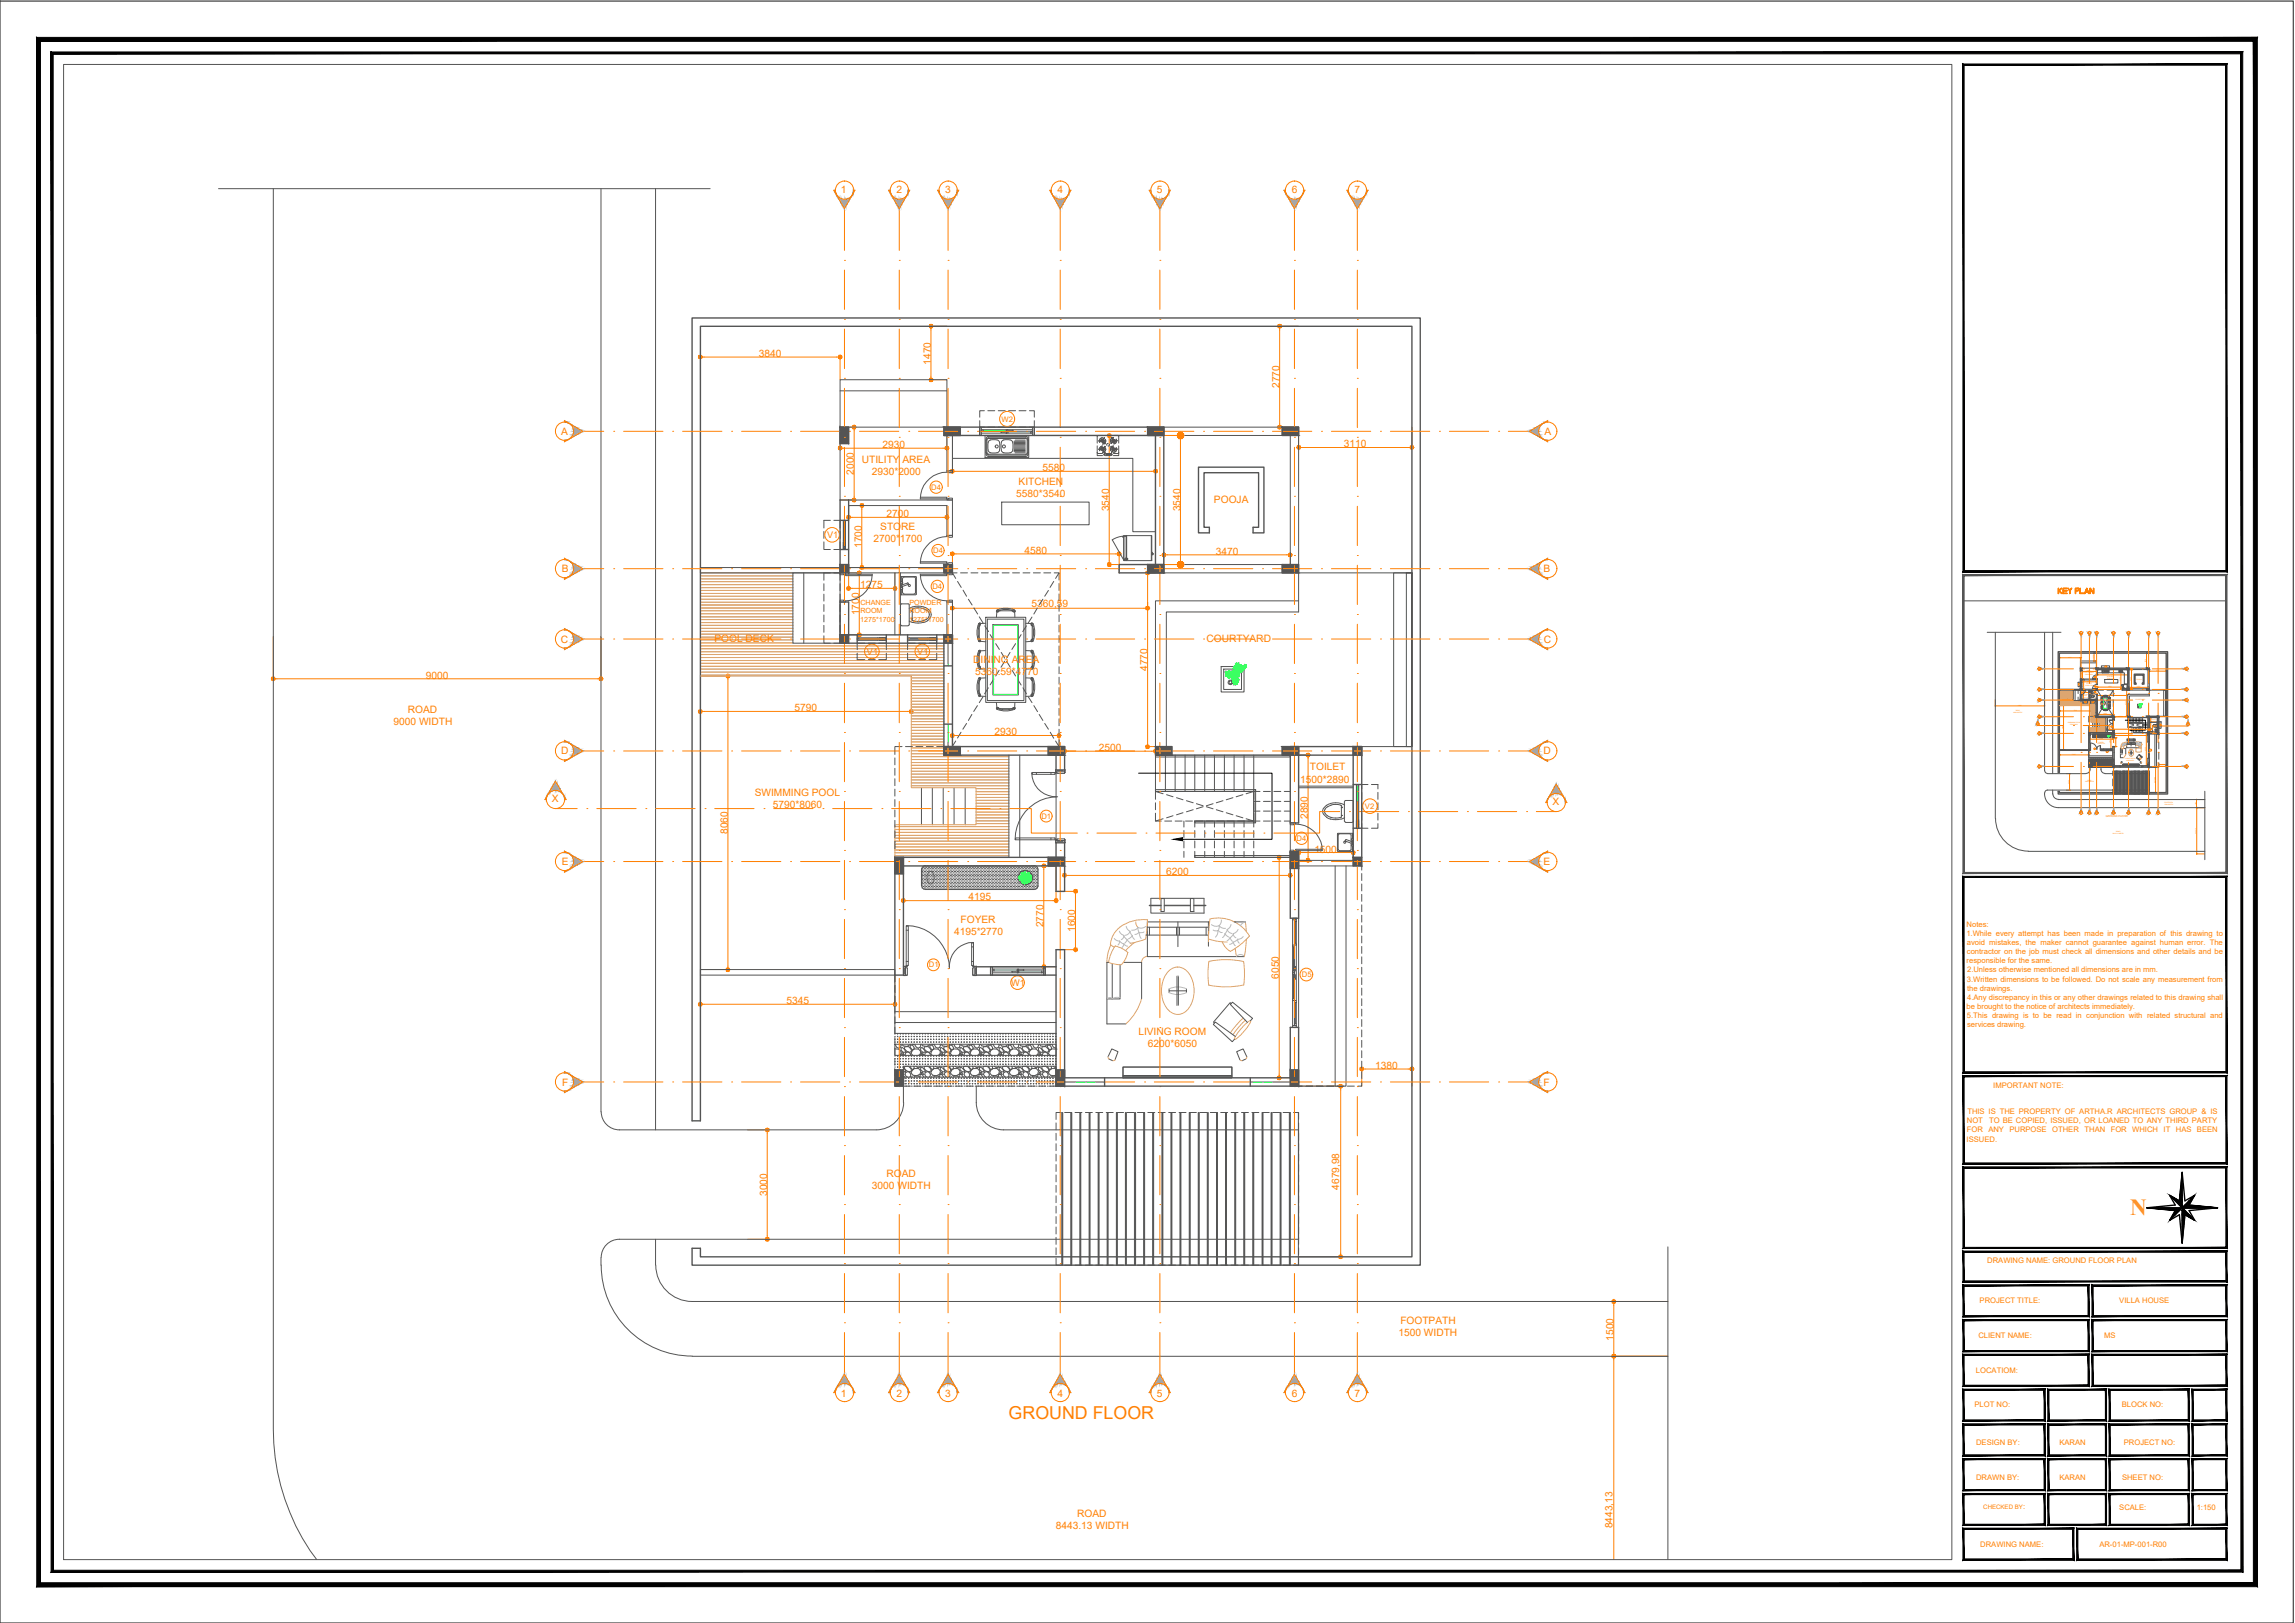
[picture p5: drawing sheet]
<svg xmlns="http://www.w3.org/2000/svg" width="420mm" height="297mm" viewBox="0 0 420 297" stroke-linecap="round" stroke-linejoin="round" font-family="sans-serif">
<defs><g id="words">
<text font-size="4.2" fill="#f8991e" x="390" y="222.3">N</text>
<text font-size="3.3" fill="#ff7f00" x="184.7" y="259.7">GROUND FLOOR</text>
<g font-size="1.9" fill="#ff7f00">
<text x="153.9" y="35.3">1</text>
<text x="164.1" y="35.3">2</text>
<text x="173.1" y="35.3">3</text>
<text x="193.6" y="35.3">4</text>
<text x="211.8" y="35.3">5</text>
<text x="236.5" y="35.3">6</text>
<text x="248" y="35.3">7</text>
<text x="138.9" y="65.3">3840</text>
<text x="170.4" y="66.7" transform="rotate(-90 170.4 66.7)">1470</text>
<text x="234.2" y="71" transform="rotate(-90 234.2 71)">2770</text>
<text x="102.7" y="79.6">A</text>
<text x="161.5" y="82">2930</text>
<text x="246" y="81.9">3110</text>
<text x="282.7" y="79.6">A</text>
<text x="156.3" y="86.9" transform="rotate(-90 156.3 86.9)">2000</text>
<text x="157.8" y="84.7">UTILITY AREA</text>
<text x="159.6" y="86.9">2930*2000</text>
<text x="186.5" y="88.7">KITCHEN</text>
<text x="190.9" y="86.2">5580</text>
<text x="162.3" y="94.6">2700</text>
<text x="186.1" y="90.9">5580*3540</text>
<text x="203.1" y="93.6" transform="rotate(-90 203.1 93.6)">3540</text>
<text x="216.1" y="93.6" transform="rotate(-90 216.1 93.6)">3540</text>
<text x="222.2" y="92.1">POOJA</text>
<text x="157.8" y="100.3" transform="rotate(-90 157.8 100.3)">1700</text>
<text x="159.9" y="99.3">2700*1700</text>
<text x="161.2" y="97.1">STORE</text>
<text x="187.6" y="101.3">4580</text>
<text x="222.6" y="101.5">3470</text>
<text x="102.8" y="104.7">B</text>
<text x="157.5" y="107.7">1275</text>
<text x="282.6" y="104.7">B</text>
<text x="157.3" y="112.6" transform="rotate(-90 157.3 112.6)">1700</text>
<text x="188.8" y="111.1">5360,59</text>
<text x="102.7" y="117.6">C</text>
<text x="130.8" y="117.5">POOL DECK</text>
<text x="220.9" y="117.5">COURTYARD</text>
<text x="282.6" y="117.6">C</text>
<text x="77.9" y="124.2">9000</text>
<text x="178.2" y="121.3">DINING AREA</text>
<text x="178.5" y="123.6">5360.59*4770</text>
<text x="210.1" y="122.8" transform="rotate(-90 210.1 122.8)">4770</text>
<text x="74.7" y="130.5">ROAD</text>
<text x="145.5" y="130.2">5790</text>
<text x="72.1" y="132.7">9000 WIDTH</text>
<text x="182.1" y="134.6">2930</text>
<text x="201.2" y="137.4">2500</text>
<text x="102.7" y="138.1">D</text>
<text x="238" y="143.2">1500*2890</text>
<text x="239.8" y="141">TOILET</text>
<text x="282.6" y="138.1">D</text>
<text x="101" y="146.8">X</text>
<text x="138.2" y="145.6">SWIMMING POOL</text>
<text x="141.5" y="147.9">5790*8060</text>
<text x="239.4" y="149.9" transform="rotate(-90 239.4 149.9)">2890</text>
<text x="284.2" y="147.3">X</text>
<text x="133.2" y="152.6" transform="rotate(-90 133.2 152.6)">8060</text>
<text x="102.8" y="158.4">E</text>
<text x="213.5" y="160.2">6200</text>
<text x="240.6" y="156">1500</text>
<text x="282.6" y="158.4">E</text>
<text x="177.3" y="164.8">4195</text>
<text x="174.7" y="171.1">4195*2770</text>
<text x="175.9" y="168.9">FOYER</text>
<text x="191.1" y="169.7" transform="rotate(-90 191.1 169.7)">2770</text>
<text x="196.8" y="170.6" transform="rotate(-90 196.8 170.6)">1600</text>
<text x="234.1" y="179.1" transform="rotate(-90 234.1 179.1)">6050</text>
<text x="144" y="183.8">5345</text>
<text x="208.4" y="189.4">LIVING ROOM</text>
<text x="210.1" y="191.6">6200*6050</text>
<text x="251.8" y="195.6">1380</text>
<text x="102.9" y="198.7">F</text>
<text x="282.6" y="198.7">F</text>
<text x="162.3" y="215.3">ROAD</text>
<text x="140.4" y="218.9" transform="rotate(-90 140.4 218.9)">3000</text>
<text x="159.6" y="217.5">3000 WIDTH</text>
<text x="245.2" y="217.7" transform="rotate(-90 245.2 217.7)">4679,98</text>
<text x="256" y="244.5">1500 WIDTH</text>
<text x="256.4" y="242.3">FOOTPATH</text>
<text x="295.4" y="245.3" transform="rotate(-90 295.4 245.3)">1500</text>
<text x="153.9" y="255.7">1</text>
<text x="164.1" y="255.7">2</text>
<text x="173.1" y="255.7">3</text>
<text x="193.6" y="255.7">4</text>
<text x="211.8" y="255.7">5</text>
<text x="236.5" y="255.7">6</text>
<text x="248" y="255.7">7</text>
<text x="193.3" y="279.8">8443.13 WIDTH</text>
<text x="197.2" y="277.6">ROAD</text>
<text x="295.2" y="279.7" transform="rotate(-90 295.2 279.7)">8443,13</text>
</g>
<g font-size="1.7" fill="#ff7f00">
<text x="151.4" y="98.5">V1</text>
<text x="158.7" y="119.8">V1</text>
<text x="167.9" y="119.8">V1</text>
<text x="185.1" y="180.5">W1</text>
</g>
<g font-size="1.4" fill="#ff7f00">
<text x="183.3" y="77.2">W2</text>
<text x="170.5" y="89.6">D4</text>
<text x="170.9" y="101.2">D4</text>
<text x="170.7" y="107.8">D4</text>
<text x="190.7" y="149.8">D1</text>
<text x="249.9" y="148.2">V2</text>
<text x="237.4" y="153.9">D4</text>
<text x="360" y="171.3">1.While every attempt has been made in preparation of this drawing to</text>
<text x="360" y="169.6">Notes:</text>
<text x="360.1" y="172.9">avoid mistakes, the maker cannot guarantee against human error. The</text>
<text x="170.1" y="177.1">D1</text>
<text x="238.3" y="178.9">D5</text>
<text x="360" y="176.3">responsible for the same.</text>
<text x="360.1" y="174.6">contractor on the job must check all dimensions and other details and be</text>
<text x="360.1" y="179.6">3.Written dimensions to be followed. Do not scale any measurement from</text>
<text x="360.1" y="178">2.Unless otherwise mentioned all dimensions are in mm.</text>
<text x="360" y="184.6">be brought to the notice of architects immediately.</text>
<text x="360.1" y="181.3">the drawings.</text>
<text x="360.1" y="183">4.Any discrepancy in this or any other drawings related to this drawing shall</text>
<text x="360.1" y="186.3">5.This drawing is to be read in conjunction with related structural and</text>
<text x="360.1" y="188">services drawing.</text>
<text x="360.2" y="203.9">THIS IS THE PROPERTY OF ARTHA.R ARCHITECTS GROUP &amp; IS</text>
<text x="364.9" y="199.1">IMPORTANT NOTE:</text>
<text x="360" y="208.9">ISSUED.</text>
<text x="360.1" y="205.6">NOT</text>
<text x="360.1" y="207.2">FOR</text>
<text x="364" y="207.2">ANY</text>
<text x="364.2" y="205.6">TO BE COPIED, ISSUED, OR LOANED TO ANY THIRD PARTY</text>
<text x="367.9" y="207.2">PURPOSE</text>
<text x="375.7" y="207.2">OTHER</text>
<text x="381.6" y="207.2">THAN</text>
<text x="386.4" y="207.2">FOR</text>
<text x="390.4" y="207.2">WHICH</text>
<text x="396.1" y="207.2">IT</text>
<text x="398.4" y="207.2">HAS</text>
<text x="402.2" y="207.2">BEEN</text>
<text x="363.8" y="231.1">DRAWING NAME: GROUND FLOOR PLAN</text>
<text x="362.4" y="238.5">PROJECT TITLE:</text>
<text x="388" y="238.5">VILLA HOUSE</text>
<text x="362.2" y="244.9">CLIENT NAME:</text>
<text x="385.2" y="244.9">MS</text>
<text x="361.7" y="251.3">LOCATIOM:</text>
<text x="361.5" y="257.5">PLOT NO:</text>
<text x="388.5" y="257.5">BLOCK NO:</text>
<text x="361.8" y="264.4">DESIGN BY:</text>
<text x="377" y="264.4">KARAN</text>
<text x="388.8" y="264.4">PROJECT NO:</text>
<text x="361.8" y="270.9">DRAWN BY:</text>
<text x="377" y="270.9">KARAN</text>
<text x="388.5" y="270.8">SHEET NO:</text>
<text x="370.4" y="276.3">:</text>
<text x="388" y="276.4">SCALE:</text>
<text x="402.2" y="276.4">1:150</text>
<text x="362.5" y="283.2">DRAWING NAME:</text>
<text x="384.3" y="283.2">AR-01-MP-001-R00</text>
</g>
<g font-size="1.3" fill="#ff7f00">
<text x="157.5" y="113.8">1275*1700</text>
<text x="157.5" y="110.7">CHANGE</text>
<text x="157.5" y="112.3">ROOM</text>
<text x="166.5" y="113.8">1275*1700</text>
<text x="166.5" y="110.7">POWDER</text>
<text x="166.5" y="112.3">ROOM</text>
</g>
<text font-size="1.1" fill="#ff7f00" x="363.1" y="276.3">CHECKED BY</text>
<text font-size=".5" fill="#ff7f00" x="385.5" y="149.5">GROUND FLOOR</text>
<g font-size=".3" fill="#ff7f00">
<text x="380.9" y="115.9">1</text>
<text x="382.4" y="115.9">2</text>
<text x="383.8" y="115.9">3</text>
<text x="386.8" y="115.9">4</text>
<text x="389.6" y="115.9">5</text>
<text x="393.3" y="115.9">6</text>
<text x="395" y="115.9">7</text>
<text x="373.2" y="122.5">A</text>
<text x="378.7" y="120.4">3840</text>
<text x="380.5" y="125.3">V1</text>
<text x="381.3" y="123.6" transform="rotate(-90 381.3 123.6)">2000</text>
<text x="381.5" y="125.6" transform="rotate(-90 381.5 125.6)">1700</text>
<text x="381.5" y="123.3">UTILITY AREA</text>
<text x="381.8" y="123.6">2930*2000</text>
<text x="381.8" y="125.5">2700*1700</text>
<text x="382" y="125.1">STORE</text>
<text x="382.1" y="122.9">2930</text>
<text x="382.1" y="124.8">2700</text>
<text x="383.4" y="120.6" transform="rotate(-90 383.4 120.6)">1470</text>
<text x="385.7" y="124.2">5580*3540</text>
<text x="385.8" y="123.9">KITCHEN</text>
<text x="386" y="125.8">4580</text>
<text x="386.5" y="123.5">5580</text>
<text x="388.3" y="124.6" transform="rotate(-90 388.3 124.6)">3540</text>
<text x="390.2" y="124.6" transform="rotate(-90 390.2 124.6)">3540</text>
<text x="391.2" y="124.4">POOJA</text>
<text x="391.2" y="125.8">3470</text>
<text x="392.9" y="121.2" transform="rotate(-90 392.9 121.2)">2770</text>
<text x="394.7" y="122.8">3110</text>
<text x="400.2" y="122.5">A</text>
<text x="368.6" y="130.5">9000 WIDTH</text>
<text x="369" y="130.1">ROAD</text>
<text x="369.5" y="129.2">9000</text>
<text x="373.2" y="126.3">B</text>
<text x="373.2" y="128.2">C</text>
<text x="373.2" y="131.3">D</text>
<text x="377.4" y="128.2">POOL DECK</text>
<text x="379.6" y="130.1">5790</text>
<text x="381.4" y="127.5" transform="rotate(-90 381.4 127.5)">1700</text>
<text x="381.4" y="126.7">1275</text>
<text x="381.6" y="128.6">V1</text>
<text x="383" y="128.6">V1</text>
<text x="384.6" y="128.8">DINING AREA</text>
<text x="384.6" y="129.1">5360.59*4770</text>
<text x="385.1" y="130.8">2930</text>
<text x="386.1" y="127.2">5360,59</text>
<text x="388" y="131.2">2500</text>
<text x="389.3" y="129" transform="rotate(-90 389.3 129)">4770</text>
<text x="390.9" y="128.2">COURTYARD</text>
<text x="393.8" y="131.7">TOILET</text>
<text x="400.2" y="126.3">B</text>
<text x="400.2" y="128.2">C</text>
<text x="400.2" y="131.3">D</text>
<text x="373" y="132.6">X</text>
<text x="373.2" y="134.3">E</text>
<text x="377.8" y="133.5" transform="rotate(-90 377.8 133.5)">8060</text>
<text x="378.5" y="132.4">SWIMMING POOL</text>
<text x="379" y="132.7">5790*8060</text>
<text x="384" y="136.3">4195*2770</text>
<text x="384.2" y="135.9">FOYER</text>
<text x="384.4" y="135.3">4195</text>
<text x="385.6" y="137.7">W1</text>
<text x="386.5" y="136" transform="rotate(-90 386.5 136)">2770</text>
<text x="387.3" y="136.2" transform="rotate(-90 387.3 136.2)">1600</text>
<text x="389.8" y="134.6">6200</text>
<text x="392.9" y="137.4" transform="rotate(-90 392.9 137.4)">6050</text>
<text x="393.5" y="132.1">1500*2890</text>
<text x="393.7" y="133" transform="rotate(-90 393.7 133)">2890</text>
<text x="393.9" y="134">1500</text>
<text x="400.2" y="134.3">E</text>
<text x="400.5" y="132.7">X</text>
<text x="373.3" y="140.4">F</text>
<text x="378.9" y="143.4" transform="rotate(-90 378.9 143.4)">3000</text>
<text x="379.4" y="138.2">5345</text>
<text x="381.8" y="143.2">3000 WIDTH</text>
<text x="382.1" y="142.9">ROAD</text>
<text x="389.1" y="139">LIVING ROOM</text>
<text x="389.3" y="139.3">6200*6050</text>
<text x="394.6" y="143.2" transform="rotate(-90 394.6 143.2)">4679,98</text>
<text x="395.6" y="139.9">1380</text>
<text x="400.2" y="140.4">F</text>
<text x="380.9" y="149">1</text>
<text x="382.4" y="149">2</text>
<text x="383.8" y="149">3</text>
<text x="386.8" y="149">4</text>
<text x="389.6" y="149">5</text>
<text x="393.3" y="149">6</text>
<text x="395" y="149">7</text>
<text x="396.2" y="147.3">1500 WIDTH</text>
<text x="396.3" y="146.9">FOOTPATH</text>
<text x="402.1" y="147.4" transform="rotate(-90 402.1 147.4)">1500</text>
<text x="386.8" y="152.6">8443.13 WIDTH</text>
<text x="387.4" y="152.2">ROAD</text>
<text x="402.1" y="152.6" transform="rotate(-90 402.1 152.6)">8443,13</text>
</g>
<g font-size=".2" fill="#ff7f00">
<text x="383.4" y="124">D4</text>
<text x="383.5" y="125.8">D4</text>
<text x="385.3" y="122.2">W2</text>
<text x="383.4" y="126.7">D4</text>
<text x="383.3" y="137.1">D1</text>
<text x="386.4" y="133">D1</text>
<text x="393.4" y="133.7">D4</text>
<text x="393.6" y="137.4">D5</text>
<text x="395.3" y="132.8">V2</text>
</g>
</g></defs>
<!-- layer: S-DIM -->
<g fill="none" stroke="#ff7f00" stroke-width=".18">
<path d="M170.4 59.7h3M234.3 59.7h3.4M128.2 65.3v4.2M128.9 65.3h24.3M153.8 65.3v4.2M153.8 78.2v3.8M153.8 78.2h2.6M156.4 78.9v11.9M170.4 69.5h3M170.4 60.4v8.5M173.4 78.2v3.8M203.1 79.7h8.4"/>
<path d="M213.1 79.7h3.1M234.3 78.2h3.4v3.7M234.3 60.4v17.1M258.5 78.2v3.7M153.8 91.5h2.6M154.5 82h18.2M156 94.7h16.7M157.8 92.5h-2.4v2.2M157.8 93.2v10M173.4 92.5v2.2M174.4 83.9v2.4M175 86.3h35.9"/>
<path d="M203.1 80.4v22.2M211.5 83.9v2.4M216.1 80.9v21.2M238.4 81.9h19.4M50 116.5v7.7M110 116.5v7.7M155.4 103.9h2.4M155.4 116.2h1.9M156 107.7h7.2M157.3 104.8h-1.9v2.9M157.3 105.5v10M163.8 104.8v2.9"/>
<path d="M174.4 101.4v3.4M174.4 110.2v1.1M175 101.4h29.2M175 111.3h34.4M203.1 103.3h8.4M204.9 101.4v3.4M210.1 104.8h1.4M210.1 105.5v30.5M213.1 101.5v1.8M213.1 103.3h3.1M213.7 101.5h21.8M236.2 101.5v1.8"/>
<path d="M383.4 119.5h.4M383.4 119.6v1.3M393 119.5h.5M393 119.6v2.6M50.7 124.2h58.6M128.9 130.2h37.3M133.3 123.7h-5.1v6.5M133.3 124.4v52.4M166.8 123.7v6.5M174.4 134.6v2M175 134.6h18.2M193.9 134.6v2"/>
<path d="M194.9 136.7v.8M195.5 137.5h15.4M210.1 136.6h1.4M211.5 136.7v.8M237.7 138.2h1.8M239.5 138.8v18M365.3 128v1.2M365.4 129.2h8.8M374.3 128v1.2M377 137.2h.8M377 120.4v.6M377 137.4v.8"/>
<path d="M377.1 130.1h5.6M377.1 138.2h5.2M377.1 120.4h3.7M377.8 129.1h-.8v1M377.8 129.2v7.9M380.9 124.3h.4M380.9 120.4v.6M381 122.9h2.7M381.1 126.1h.4M381.1 128h.3M381.2 124.8h2.5M381.2 126.7h1.1"/>
<path d="M381.3 122.3h-.4v.6M381.3 122.4v1.8M381.4 126.3h-.3v.4M381.4 126.4v1.5M381.5 124.4h-.4v.4M381.5 124.5v1.6M382.4 126.3v.4M382.4 137.4v.8M382.6 134.4v.9M382.7 135.3h4M382.8 129.1v1M383.4 121h.4"/>
<path d="M383.8 122.3v.6M383.8 124.4v.4M384 123.1v.4M384 125.8v.5M384 127.1v.2M384 130.8v.3M384 123.5h5.5M384 125.8h4.5M384 130.8h2.8M384 127.3h5.2M386.5 134.4h.3v.9M386.5 137.1h.3"/>
<path d="M386.5 134.4v2.6M386.9 130.8v.3M387.1 131.1v.1M387.1 134.1v.5M387.1 135h.2M387.1 136.6h.2M387.1 134.6h6M387.1 131.2h2.4M387.3 135.2v1.4M388.3 122.5h1.3M388.3 126.1h1.3M388.3 122.6v3.4"/>
<path d="M388.5 125.8v.5M389.3 131.1l.3 .1M389.3 126.3h.3M389.3 126.4v4.6M389.6 123.1v.4M389.8 122.5h.4M389.8 125.8v.3h.4M389.9 125.8h3.2M390.2 122.7v3.2M392.9 134.1h.3v.5M392.9 134.2v5.9M393 122.3h.5v.5"/>
<path d="M393.2 125.8v.3M393.5 134v.2h.2M393.5 131.3h.2M393.6 134h1.3M393.6 122.8h2.9M393.7 131.4v2.7M395 134v.2M395.2 139.9v.5M395.3 139.9h1.2M396.6 122.3v.5M396.6 139.9v.5M165.4 158.5v6.3"/>
<path d="M191.1 158.5h2.2v6.3M191.1 159.1v17.2M194.9 156.9v3.3M234.2 156.9h2v3.3M234.2 157.6v39M237.7 156v1.5h1.8M238.4 156h8.7M247.7 156v1.5M378.3 141.6h.6M378.3 144.6h.6M378.9 141.7v2.8M392.9 140.2h.3"/>
<path d="M393.5 140.4h1.1M393.5 145.1h1.1M394.6 140.5v4.5M402.1 147.8h1.5M402.1 146.3h1.5M402.1 146.4v1.3M402.2 156.3h1.4M402.2 147.9v8.3M128.2 177.4h5.1M128.2 178.5v5.3M163.8 178.5v5.3M166 164.8h26.7"/>
<path d="M191.1 176.9h2.2M194.9 163.1h2M194.9 173.8h2M195.5 160.2h40M196.9 163.8v9.3M128.9 183.8h34.3M234.2 197.3h2M237.7 198.8h7.7M245.4 199.5v29.8M249.3 195.6v3.2M249.9 195.7h7.9M258.5 195.6v3.2"/>
<path d="M136.9 206.8h3.6M140.5 207.5v18.6M136.9 226.8h3.6M237.7 230h7.7M295.4 238.9v8.7M295.4 238.2h10M295.4 248.2h10M295.4 248.9v36.5"/>
</g>
<!-- layer: 0 -->
<g fill="none" stroke="#ff7f00" stroke-width=".18">
<path d="M128.6 65.3h.3M153.2 65.3h.3M156.4 78.5v.4M170.4 60.1v.3M170.4 68.9v.3M234.3 60.1v.3M234.3 77.5v.3M154.1 82h.4M155.7 94.7h.3M156.4 90.8v.4M157.8 92.9v.3M172.7 82h.3"/>
<path d="M172.7 94.7h.3M174.7 86.3h.3M203.1 80v.4M210.9 86.3h.3M216.1 80.3v.6M238.1 81.9h.3M257.8 81.9h.3M155.7 107.7h.3M157.3 105.2v.3M157.3 115.5v.4M157.8 103.2v.3M163.2 107.7h.3"/>
<path d="M174.7 101.4h.3M174.7 111.3h.3M203.1 102.6v.4M204.2 101.4h.4M209.4 111.3h.4M210.1 105.2v.3M213.4 101.5h.3M216.1 102.1v.6M235.5 101.5h.4M383.3 119.5h.1M383.4 119.5h.1M383.4 119.5v.1"/>
<path d="M392.9 119.5h.1M392.9 119.5v.1M393 119.5h.1M393 119.5v.1M50.4 124.2h.3M109.3 124.2h.4M128.6 130.2h.3M133.3 124.1v.3M166.2 130.2h.3M174.7 134.6h.3M193.2 134.6h.3M195.2 137.5h.3"/>
<path d="M210.1 136v.3M210.9 137.5h.3M239.5 138.5v.3M365.3 129.1v.1M365.3 129.2h.1M374.2 129.2h.1M374.3 129.1v.1M374.3 129.1l.1 .1M374.3 129.2h.1M377 130.1h.1M377 138.1h.1M377 120.3h.1"/>
<path d="M377 130.2h.1M377 138.2h.1M377 120.4h.1M377.1 130.1h.1M377.1 138.2h.1M377.1 138.1h.1M377.1 120.4h.1M377.1 120.3h.1M377.7 129.1h.1M377.7 137.2h.1M377.8 129.1h.1M377.8 137.1h.1"/>
<path d="M377.8 129.2h.1M377.8 137.2h.1M380.8 120.4h.1M380.8 122.9h.1M380.8 122.8h.1M380.8 120.3h.1M380.9 122.9h.1M380.9 120.4h.1M380.9 122.8h.1M380.9 120.3h.1M381.1 124.8h.1M381.1 124.7v.1"/>
<path d="M381.1 126.7v.1M381.2 124.7v.1M381.2 126.7h-.1M381.2 126.7l-.1 .1M381.2 124.3h.1M381.3 122.2l-.1 .1M381.3 124.2h.1M381.3 122.3v.1M381.3 124.3h.1M381.4 126.4h.1M381.4 128h.1M381.4 126.3h.1"/>
<path d="M381.4 126.1h.1M381.4 126.2h.1M381.4 127.9v.1M381.5 124.4h.1M381.5 124.4v.1M381.5 126.1h.1M381.5 126.3h.1M381.5 126.2h.1M382.3 126.7h.1M382.3 138.2h.1M382.4 138.1h.1M382.4 138.2h.1"/>
<path d="M382.4 126.7v.1M382.4 126.7h.1M382.6 135.3h.1M382.6 135.2h.1M382.7 135.3h-.1M382.7 130.1l.1 .1M382.8 130.1h.1M382.8 130.1l.1 .1M382.9 130.1h.1M383.3 121h.1M383.4 120.9h.1M383.4 121h.1"/>
<path d="M383.7 122.9h.1M383.8 122.9h.1M383.8 122.8h.1M383.8 124.8h.1M383.8 124.7l-.1 .1M383.9 124.7v.1M383.9 123.5h.1M383.9 125.8h.1M383.9 130.8h.1M383.9 127.3h.1M383.9 127.2h.1M384 123.5h.1"/>
<path d="M384 125.8h.1M384 130.8h.1M384 127.3h.1M386.4 134.3v.1M386.4 137.1h.1M386.5 134.3h.1M386.5 134.3v.1M386.5 137v.1M386.5 137.1h.1M386.5 134.4h.1M386.7 135.3h.1M386.8 135.2h.1"/>
<path d="M386.8 130.8h.1M386.8 135.3h.1M386.9 130.7h.1M386.9 130.8h.1M387 134.6h.1M387 131.2h.1M387 131.1l.1 .1M387.1 134.6h.1M387.1 131.1v.1M387.1 131.2h.1M387.3 135h.1M387.3 135.1h.1"/>
<path d="M387.3 136.6h.1M387.3 136.7h.1M387.3 135.1v.1M387.4 135h.1M387.4 136.6h.1M388.2 122.5h.1M388.2 126.1h.1M388.3 122.5h.1M388.3 126.1h.1M388.3 126h.1M388.3 122.5v.1M388.5 125.8h.1"/>
<path d="M388.5 125.7h.1M388.6 125.8h.1M389.2 127.3h.2M389.3 126.4h.1M389.3 127.2h.1M389.3 127.3h.1M389.3 131v.1M389.3 131h.1M389.3 126.3h.1M389.4 131.1h-.1M389.4 126.3h-.1M389.4 131l-.1 .1"/>
<path d="M389.5 131.2h.1M389.5 123.5h.1M389.6 123.5h.1M389.6 131.2h.1M389.8 125.8h.1M390.2 122.6v.1M390.2 125.9v.1M392.9 134.1h.1M392.9 122.3h.1M392.9 134.2h.1M392.9 122.2l.1 .1M393 134.1h.1"/>
<path d="M393 122.2v.1M393 134.1h-.1M393 122.3h.1M393.1 134.6h.1M393.1 125.8h.1M393.2 125.8h.1M393.3 134.6h.1M393.3 125.8h.1M393.4 134h.1M393.4 122.8l.1 .1M393.4 122.8h.1M393.4 133.9l.1 .1"/>
<path d="M393.5 133.9l.1 .1M393.5 122.8h.1M393.7 131.3h.1M393.7 134.2h.1M393.7 131.3v.1M393.7 134.1h.1M393.8 131.3h.1M393.8 134.2h.1M394.9 134h.1M395 133.9l-.1 .1M395 134h.1M395 133.9v.1"/>
<path d="M395.2 139.9h.1M395.2 140h.1M395.3 139.9h.1M396.5 122.8v.1M396.5 139.9l.1 .1M396.5 139.9h.1M396.6 122.8h.1M396.6 122.8v.1M396.6 139.9h.1M191.1 158.8v.3M234.2 157.3v.3M238.1 156h.3"/>
<path d="M239.5 156.8v.3M247.1 156h.3M378.8 141.6h.1M378.8 144.6h.1M378.8 141.5l.1 .1M378.9 141.5v.1M378.9 144.6h.1M378.9 144.5l-.1 .1M378.9 141.6v.1M392.9 140.2h.1M392.9 140.1h.1M393 140.2h-.1"/>
<path d="M394.6 140.4h.1M394.6 145v.1M394.6 145h.1M394.6 145.1h.1M394.7 140.4l-.1 .1M394.7 145v.1M402.1 146.3v.1M402.1 146.3h.1M402.1 147.8h.1M402.1 147.7l.1 .1M402.1 147.9h.1M402.1 146.3l.1 .1"/>
<path d="M402.2 147.8h.1M402.2 156.2h.1M402.2 147.9h.1M402.2 156.3h.1M133.3 176.8v.4M165.7 164.8h.3M191.1 176.3v.3M192.7 164.8h.3M195.2 160.2h.3M196.9 163.5v.3M196.9 173.1v.4M235.5 160.2h.4"/>
<path d="M128.6 183.8h.3M163.2 183.8h.3M234.2 196.6v.3M245.4 199.1v.4M249.6 195.7h.3M257.8 195.7h.3M140.5 207.1v.4M140.5 226.1v.4M245.4 229.3v.4M295.4 238.5v.4M295.4 247.6v.3M295.4 248.5v.4"/>
</g>
<!-- layer: Level -->
<g fill="none" stroke="#545454" stroke-width=".18">
<path d="M153.8 78.2v-8.7h19.6v8.7M153.8 71.5h19.6M172.8 78.2h-19v13.3M174.4 79.7h37.1v17.6h-4.1v-13.4h-33zM213.1 78.2h24.6v26.6h-24.6M213.1 79.7h23.1v23.6h-23.1M183.4 91.9h16v4.1h-16zM145.2 104.8h8.6v12.9h-8.6zM147.2 104.8v12.9M237.7 110h-26.2v26.6M258.5 104.8h-20.8v7.2h-24.2v24.6M184.7 138.2v18.7"/>
<path d="M186.7 138.2v18.7M223.6 122h4.2v4.6h-4.2zM224 122.5h3.3v3.7h-3.3zM249.3 136.6h9.2M379.6 126.3h1.3v1.9h-1.3zM379.9 126.3v1.9M380.9 122.3v-1.3h2.9v1.3h-2.9v2M380.9 121.3h2.9M382.4 137.4v1.6h4.4M382.4 138.3h4.4M382.4 138.6h4.4M383.1 132.2v1"/>
<path d="M383.4 132.2v1M383.7 132.2v1M384 122.5h5.6v2.7h-.7v-2.1h-4.9zM384 132.2v1M384.3 132.2v1M385.3 124.4h2.4v.6h-2.4zM385.5 131.3v2.8M385.8 131.3v2.8M386.8 131.8v1.8M389.8 122.3h3.7v4h-3.7M389.8 122.5h3.4v3.6h-3.4M391.4 128.9h.6v.7h-.6z"/>
<path d="M391.4 128.9h.5v.6h-.5zM393.5 127.1h-3.9v4M393.5 135.8v3M394.5 134.4v6M394.8 134.4v6h-1.3M395.2 131.1h1.4M396.6 126.3h-3.1v1.1h-3.7v3.7M168.7 144.2v6.7M170.7 144.2v6.7M172.7 144.2v6.7M174.7 144.2v6.7M176.7 144.2v6.7"/>
<path d="M193.3 141.4v12.3M244.4 158.5v40.3M246.4 158.5v40.3h-8.7M163.8 178.5v10.6h29.5M237.7 168v20M163.8 185.2h29.5M163.8 187.1h29.5"/>
</g>
<!-- layer: Furniture -->
<g fill="none" stroke="#545454" stroke-width=".18">
<path d="M180.3 79.7h8v4h-8zM180.9 79.9h7.1l.2 .3v2.9l-.2 .4h-.1M180.9 79.9l-.3 .1v.2M201.8 79.7h-.8l-.1 .1v1.3M202.4 79.7h1M203.8 79.7l1 .1v1.3M180.5 80.2v3M180.6 82.8l.2 .4 .2 .1M180.6 83.1l.1 .4h.2M180.7 82.8l.3 .3M180.7 80.6v2.2M180.9 83.6h6.9"/>
<path d="M180.9 81a1.05 1.05 0 0 1 1.3-.5 .7 .7 0 0 1 .8 .8v1.1M180.9 82.4a1.05 1.05 0 0 0 1.3 .5 .67 .67 0 0 0 .8-.5M180.9 81v1.4M181 83.3h6.7M181 80.1h6.7M181 83.1h6.7M181 80.2h6.7M181 80.2l-.3 .4M181 80.1l-.4 .2v.3M183.3 82.4l.5 .5M183.3 81v1.4M183.7 80.5h.9a.7 .7 0 0 1 .8 .8v1.1"/>
<path d="M183.8 80.5l-.5 .5M185.4 82.4a1.07 1.07 0 0 1-1.4 .5h-.3M185.6 82.7h2.1M185.6 82.5h2.1M185.6 82.2h2.1M185.6 82h2.1M185.6 81.8h2.1M185.6 81.6h2.1M185.6 81.4h2.1M185.6 81.2h2.1M185.6 81h2.1M185.6 80.8h2.1"/>
<path d="M185.8 82.9h1.9M185.8 80.5h1.9M187.8 80.1l.4 .2v.3M187.8 80.2l.3 .4M188 80.6v2.2M188.1 82.8l-.3 .3M188.2 82.8l-.2 .4-.2 .1M200.9 82.9v.5h.9M200.9 81.6v1.4h.9M201.2 82.2h.4M201.2 80.7h.4M201.8 80.1a.56 .56 0 0 0-.5 .9"/>
<path d="M201.8 80.4l-.3 .1 .1 .3M201.8 81.6a.59 .59 0 0 0-.5 .9M201.8 81.9l-.3 .2 .1 .3M201.9 80.5l.3-.4-.2 .4M201.9 82.4l.3 .4M202 82l.3-.3-.3 .4M202 82.4l.2 .4M202 80.8l.3 .4-.3-.3M202.1 80.5v.3l-.3 .2M202.1 82.1v.3l-.3 .1M202.2 82.8h.1M202.4 80.4a.57 .57 0 0 1-.6 .9"/>
<path d="M202.4 81.9a.57 .57 0 0 1-.6 .9M202.4 83.4h1M202.4 83h1M202.9 81.1l-.3 .2v.2M203.1 81.3v.2l-.2 .1M203.6 98.8l2.1 3.7M203.7 80.5l-.2-.4 .3 .4M203.7 82.4l-.2 .4 .3-.4M203.7 80.8l-.2 .4 .3-.4M203.8 82l-.3-.3 .2 .4M203.9 80.1a.58 .58 0 0 0-.5 .9M203.9 80.3l-.3 .1v.4"/>
<path d="M203.9 81.6a.59 .59 0 0 0-.5 .9M203.9 81.9l-.3 .1v.4M204.1 82.2h.4M204.1 80.6h.4M204.1 80.7h.4M204.1 80.5l.1 .3-.3 .2M204.1 82.1l.1 .2-.3 .2M204.3 80.4a.57 .57 0 0 1-.4 .8M204.3 81.9a.57 .57 0 0 1-.4 .9M204.8 82.8v.6h-1M204.8 82.8l-.1 .2h-.9M204.8 81.6v1.2"/>
<path d="M205.7 98h5.2v4.6h-5.2zM205.7 98.2h-.2v.1h.2M205.8 98.1l-.9 .2-1.3 .5M206.2 98.2h.1M206.2 98v4.2M210.8 98v4.6M179.2 114.2a3.3 3.3 0 0 0 .1 3.2h.1M179.2 119.2a3.9 3.9 0 0 0 0 3.1M179.2 114.1h.1M179.2 117.4h.1M179.2 119.1h.1M179.2 119.6h.1"/>
<path d="M179.2 114.6h.1M179.2 116.9h.1M179.2 114.1v.1M179.2 119.6l.1 2.2M179.2 114.6l.1 2.2M179.2 117l.1 .1M179.3 114.1v.1M179.3 119.1v.1M179.3 116.8l-.1 .1M179.3 117.2v.1M179.3 114.1l.1-.1v.1M179.3 119.1l.1-.1v.1"/>
<path d="M179.4 117v.2zM179.4 119.2l-.3 1.5 .3 1.6M179.4 114.2l-.3 1.5 .3 1.6M179.4 119.1h-.2M179.4 114.1h-.2M179.4 119.3v.1l-.1 .1M179.4 119.3h.1M179.4 114.3v.1l-.1 .1M179.4 114.3h.1M179.4 117.1l.1 .2-.1 .1M179.4 117.3v.2l-.1-.1M179.4 114.1h.1l-.1 .2"/>
<path d="M179.4 119.1l.1 .1M179.4 119.2v.1M179.5 117.4l1 .1M180.5 113h7.3v15.6h-7.3zM180.5 114.1h-1M180.5 119.1h-1M180.8 113.3h6.7v14.9h-6.7zM181.8 114.3h4.6v12.9h-4.6zM182.5 111.7v.1M182.5 112l-.1 1M182.5 111.8l-.1 .1a.16 .16 0 0 0 .2 .1 .16 .16 0 0 0 .1-.1M182.5 111.8a5.3 5.3 0 0 1 3.2 0"/>
<path d="M182.9 111.7l-.1 .2h-.1M183 111.7h.1M183 111.7l.1 .1M185.3 111.7h.1M185.3 111.7l-2.3 .1M185.4 111.7v.2h.1M185.6 111.9l.1 .1M185.6 111.9h-.1M185.7 111.6a3.9 3.9 0 0 0-3.2 .1M185.7 111.7v.1M185.7 111.6l.1 .1M185.8 112h-.2"/>
<path d="M185.8 112v1M185.8 111.7v.1M185.8 111.8l.1 .1h-.1M187.8 119.1h1M187.8 114.1h1M188.8 117.4l-1 .1M188.8 119.2v.1M188.8 119.1v.1M188.8 114.1h-.1l.1 .2M188.8 119.1l.1-.1 .2 .2M188.8 114.1l.1-.1 .2 .1M188.8 117.2h.1"/>
<path d="M188.8 119.3l.1 .1M188.8 114.3l.1 .1M188.8 117.1l-.1 .2 .1 .1M188.9 119.3l-.1 .1h.1M188.9 114.3l-.1 .1h.1M188.9 119.4l.1 .1M188.9 119.4h.1M188.9 114.4v.1M188.9 114.4l.1 .1M188.9 114.2a4.7 4.7 0 0 1 .1 3.1M188.9 119.2l.3 1.5-.3 1.6M189 116.8v.1"/>
<path d="M189 117.4h.1M189 117l-.2 .1 .1 .1M189 117v.1M189 119.6h.1M189 116.9h.1M189 114.6h.1M189 119.6v2.2M189 114.6v2.2M189.1 119.2h-.2M189.1 114.1l-.2 .1M189.1 114.1v.1M189.1 114.2a3.3 3.3 0 0 1-.1 3.2l-.1 .1-.1-.2"/>
<path d="M189.1 119.2a3.9 3.9 0 0 1 0 3.1M206 102.2l-.1 .2M206 102.2h.5v.2l-.6-.1M206.2 102.2v-4.1h-.5v4.4l.5-.1M206.2 102.4v.2M210.9 101.1l.1 .2M211 101.3l-.1 .1M211 101.4h.1M211 101.5v.1M211 101.3h.1M211.1 101.3h.1M211.1 101.4l-.1 .1"/>
<path d="M211.1 101.5h.1M211.1 101.4h.1M179.2 122.4h.2M179.2 127.4h.1M179.2 126.9h.1M179.2 124.6h.1M179.2 121.9h.1M179.2 124.1h.1M179.2 124.1a3.7 3.7 0 0 0 0 3.3M179.2 127.4h.2M179.2 127l.2 .1v.1M179.2 122l.1 .1"/>
<path d="M179.3 124.1v.1M179.3 124.7v2.1M179.3 126.8l-.1 .1M179.3 121.8l-.1 .1M179.3 127.3v.1M179.3 122.3v.1M179.3 124.1l.1-.1v.1M179.3 122l.1 .1h-.1M179.4 122l-.1 .1M179.4 124.2l-.3 1.5 .3 1.6M179.4 124.1h-.2M179.4 127.1l.1 .2-.1 .1"/>
<path d="M179.4 122.1l.1 .2-.1 .1M179.4 127.4v.1l-.1-.1M179.4 122.4v.1l-.1-.1M179.4 124.1l.1 .1-.1 .2-.2 .1M179.5 127.4l1 .1M179.5 122.4l1 .1M180.5 124.1h-1M182.4 128.6l.1 .9M182.5 129.7v.1M182.5 129.6v.1M182.5 129.8l1.6 .3 1.6-.3M182.6 129.6l1.5 .3 1.6-.3"/>
<path d="M182.6 129.7h-.1M182.7 129.6l.1-.1v.1M182.7 129.6h.1M182.7 129.6l-.1-.2-.2 .2h.1M182.8 129.6h-.1M182.8 129.6l.1 .1M183 129.8h.1M183 129.7l2.3 .1M183.1 129.7l-.1 .1M185.3 129.8h.1M185.4 129.6v.1M185.6 129.5h.2"/>
<path d="M185.7 129.7h.1M185.7 129.5h-.3l.1 .1M185.8 129.8l-.1 .1M185.8 129.5l.1 .1h-.1M185.8 129.6l-.1 .2M185.8 128.6v.9M187.8 124.1h1M188.8 122.4l-1 .1M188.8 127.4l-1 .1M188.8 124.1l-.1 .1 .2 .2M188.8 124.1l.1-.1 .2 .1M188.8 127.1l.1 .1"/>
<path d="M188.8 122.1l.1 .1M188.8 127.1l-.1 .2 .1 .1M188.8 122.1l-.1 .2 .1 .1M188.9 124.3l-.1 .1h.1M188.9 124.4h.1M188.9 124.4l.1 .1M188.9 122.3l.2 .1-.2 .1-.1-.1M189 126.8v.1M189 121.8v.1M189 124.7v2.1M189 124.1h.1M189 122.1l-.1-.1v.2"/>
<path d="M189 124.1a5.2 5.2 0 0 1 0 3.3h.1M189 127v.1M189 127l-.2 .1 .1 .1M189 124.6h.1M189 126.9h.1M189 121.9h.1M189 122v.1M189.1 127.4l-.2 .1-.1-.1M189.1 124.1h.1M189.1 124.2a4 4 0 0 1 0 3.2M225.6 124.7a.42 .42 0 0 0-.6-.1 .42 .42 0 0 0 0 .6l.4 .1 .3-.4M383.1 134.5h.1"/>
<path d="M383.1 134.5h1.8M383.1 134.6h.1M383.1 134.7h.1M383.1 134.8h.1M383.1 134.8h1.8M383.1 134.9h1.8M383.1 134.9l.2 .1M383.1 134.4l.1-.1h3.1v.6M383.1 134.4h.1M383.1 134.9h.1M383.1 134.4v.5M383.2 134.4h.1"/>
<path d="M383.2 134.5h.1M383.2 134.6h.1M383.2 134.7h.1M383.2 134.8h.1M383.2 135h3M383.3 134.4h.1M383.3 134.5h.1M383.3 134.6h.1M383.3 134.7h.1M383.3 134.8h.1M383.3 134.9h.1M383.3 134.4h.2"/>
<path d="M383.3 134.6h.2M383.3 134.7h.2M383.3 134.9h.2M383.4 134.4h.2M383.4 134.5h.2M383.4 134.6h.2M383.4 134.7h.2M383.4 134.8h.2M383.6 134.4h.1M383.6 134.6h.1M383.6 134.7h.1M383.6 134.9h.1"/>
<path d="M383.6 134.5h.1M383.6 134.8h.1M383.6 135h.1M383.7 134.4h.2M383.7 134.5h.2M383.7 134.6h.2M383.7 134.7h.2M383.7 134.8h.2M383.7 134.9h.2M383.9 134.4h.1M383.9 134.5h.1M383.9 134.6h.1"/>
<path d="M383.9 134.7h.1M383.9 134.8h.1M383.9 135h.1M384 134.4h.1M384 134.5h.1M384 134.6h.1M384 134.7h.1M384 134.8h.1M384 134.9h.1M384 134.4h.2M384 134.6h.2M384 134.7h.2"/>
<path d="M384 134.9h.2M384 134.4h.3M384 134.5h.3M384 134.6h.3M384 134.7h.3M384 134.8h.3M384.3 134.4h.1M384.3 134.4h.2M384.3 134.6h.2M384.3 134.7h.2M384.3 134.9h.2M384.3 134.5h.1"/>
<path d="M384.3 134.6h.1M384.3 134.7h.1M384.3 134.8h.1M384.3 134.9h.1M384.3 135h.1M384.3 134.4h.3M384.3 134.5h.3M384.3 134.6h.3M384.3 134.7h.3M384.3 134.8h.3M384.6 134.4h.1M384.6 134.6h.1"/>
<path d="M384.6 134.7h.1M384.6 134.9h.1M384.6 134.5h.1M384.6 134.8h.1M384.6 135h.1M384.6 134.4h.3M384.6 134.5h.3M384.6 134.6h.3M384.6 134.7h.3M384.6 134.8h.3M384.7 128.4h.1M384.7 128.5h.1"/>
<path d="M384.7 127.7h.1M384.7 127.8h.1M384.7 128.1h.1M384.7 128.2h.1M384.7 129.6h.1M384.7 129.7h.1M384.7 129.2h.1M384.7 129.3h.1M384.7 128.8h.1M384.7 128.9h.1M384.7 134.4h.2M384.7 134.6h.2"/>
<path d="M384.7 134.7h.2M384.7 134.9h.2M384.7 127.7v.4M384.7 128.4v.5M384.7 129.2v.5M384.7 128.9h.2M384.7 129.2h.2M384.7 129.7h.2M384.7 127.8v.3M384.7 128.5v.3M384.7 129.3v.3M384.7 128.2h.2"/>
<path d="M384.7 128.4h.2M384.7 129.2v.4M384.9 122.5h1.2v.6h-1.2zM384.9 134.4h.1M384.9 134.5h1M384.9 134.5h.1M384.9 134.6h.1M384.9 134.7h.1M384.9 134.8h.1M384.9 134.8h.9M384.9 134.9h1.4M384.9 135h.1"/>
<path d="M384.9 127.5h1.1v2.4h-1.1zM384.9 127.7h-.2M384.9 134.9h.1M384.9 127.6h1v2.2h-1zM384.9 122.5h1.1M384.9 122.9v.1M384.9 122.7v.2M385 122.5v.6M385 122.6h1M385 134.4h.2M385 134.6h.2M385 134.7h.2"/>
<path d="M385 134.9h.2M385 122.6h-.1M385 134.5h.2M385 134.8h.2M385 122.6l-.1 .1M385 123h.2M385 122.6l.3 .1M385.1 127.7h.7v2h-.7zM385.2 122.8h.1M385.2 127.3h.1M385.2 127.4h.1M385.2 130h.1"/>
<path d="M385.2 127.4v.1M385.2 129.9v.1M385.2 127.3h.5M385.2 130h.5M385.2 134.4h.1M385.2 134.6h.1M385.2 134.7h.1M385.2 134.9h.1M385.3 134.4h.1M385.3 134.5h.1M385.3 134.6h.1M385.3 134.7h.1"/>
<path d="M385.3 134.8h.1M385.3 134.9h.1M385.3 135h.1M385.3 127.3h.1M385.3 130h.1M385.3 127.3h.3M385.3 130h.3M385.3 122.9l-.1 .1M385.3 134.4h.2M385.3 134.5h.2M385.3 134.6h.2M385.3 134.7h.2"/>
<path d="M385.3 134.8h.2M385.3 122.9l.1 .1M385.3 122.7v.2M385.4 134.4h.2M385.4 134.6h.2M385.4 134.7h.2M385.4 134.9h.2M385.4 122.6l.3 .1M385.4 123h.2M385.4 122.8h.1M385.4 122.6l-.1 .1M385.6 134.4h.1"/>
<path d="M385.6 134.5h.1M385.6 134.6h.1M385.6 134.7h.1M385.6 134.8h.1M385.6 135h.1M385.6 134.9h.1M385.6 127.4h.1M385.6 127.3h.1M385.6 130h.1M385.6 122.7v.2M385.7 122.9l-.1 .1M385.7 122.9h.3h-.3"/>
<path d="M385.7 122.8h.3h-.3M385.7 122.7h.3h-.3M385.7 127.4h.1M385.7 127.3h.1M385.7 130h.1M385.7 123h.3M385.7 122.9h.3M385.7 122.8h.3M385.7 122.7h.3M385.7 134.4h.2M385.7 134.6h.1M385.7 134.7h.1"/>
<path d="M385.7 134.9h.2M385.7 127.4v.1M385.7 134.5h.1M385.7 134.8h.1M385.7 129.9v.1M385.8 134.8h.1M385.9 134.4h.1M385.9 134.9h.1M386 134.4h.1M386 134.5h.1M386 134.9h.1M386 135h.1"/>
<path d="M386 134.5h.3M386 134.4h.3M386 128.9h.1M386 129.2h.1M386 129.7h.1M386 128.2h.1M386 128.4h.1M386 127.7h.1M386 122.5l.1 .6h-1.2M386 123h-1M386 134.4h.2M386 134.9h.2"/>
<path d="M386.1 134.5h.1M386.1 134.8h.2M386.1 129.2h.1M386.1 129.7h.1M386.1 128.1h.1M386.1 128.2h.1M386.1 128.9h.1M386.1 128.5h.1M386.1 128.4h.1M386.1 127.7h.1M386.2 129.2v.4M386.2 127.7v.4"/>
<path d="M386.2 128.4v.5M386.2 134.6h.1M386.2 129.2h.1M386.2 129.6h.1M386.2 129.7h.1M386.2 128.1h.1M386.2 128.2h.1M386.2 128.9h.1M386.2 128.8h.1M386.2 128.5h.1M386.2 128.4h.1M386.2 127.7h.1"/>
<path d="M386.2 127.8h.1M386.2 134.5h.1M386.2 134.7h.1M386.2 134.8h.1M386.2 127.8v.3M386.2 128.5v.3M386.2 129.3v.3M386.2 128.8v.1M386.2 129.2v.5M386.2 135h.1M386.3 134.4h.1M386.3 134.5h.1"/>
<path d="M386.3 134.6h.1M386.3 134.7h.1M386.3 134.8h.1M386.3 134.9h.1M386.3 134.9l-.1 .1M387.9 123h.6M388 122.7h.1M388 122.9h.1M388 122.7h.2zM388 122.8l.2 .1-.1 .1zM388 122.9h.2zM388.1 122.7h.1"/>
<path d="M388.1 122.6v.1zM388.1 122.9h.1M388.1 122.9l.1 .1zM388.2 123h.1M388.2 122.8h.1M388.2 122.6h.1M388.2 122.6h-.1M388.2 122.8h.1zM388.2 139.6l.2-.2h.1v.3M388.2 137v1.7h.5M388.3 139.6l.1 .1M388.3 122.8h.1"/>
<path d="M388.4 122.6h.1M388.3 123h.1M388.4 122.6l.1 .1zM388.4 122.6v.1zM388.4 122.8v.2zM388.4 122.9h.1M388.4 122.9h.1zM388.4 137v1M388.5 122.9h.1M388.5 122.7h.1M388.5 122.5h.1M388.5 122.5h-.6v.5h.6"/>
<path d="M388.5 123h.1M388.5 122.5v.5M388.6 137.1v.9h-.4M388.7 125.3h.8v.7h-.8zM388.7 125.3h.1M388.7 137h.5v1M388.7 125.3l-.3 .1 .3 .5M388.7 125.9h.1M388.7 125.9h.1zM388.7 125.9v-.6v.6M388.7 125.3v.7M389.3 136.3h1.7"/>
<path d="M389.3 136h1.7M389.4 135.4h.3zM389.4 136v.3M389.4 135.2h1.5v.4h-1.5zM389.4 125.3v.7M389.5 125.8h.1M389.5 125.7h.1M389.7 135.2h.1v.4h-.1zM389.8 135.4h.7M389.9 137.7v.1M389.9 137.8h.5M390.1 135.9v.7"/>
<path d="M390.1 137.4v.8M390.2 137.4v.8M390.2 136v.3M390.4 137.7v.1M390.5 135.2l.1 .4zM390.6 135.5l.3-.1zM390.9 136v.3M391 135.9v.7M391 135.9h-1.7v.9h2.7M391.6 129.3v.1zM391.6 138.1l-.4 .6M391.7 129.3h-.2h.2"/>
<path d="M391.7 135.9h.3M391.8 139l-.6-.4-.1 .1 .6 .5v-.1M392 139.6v-.2h-.2l.1 .3M392 139.6l-.1 .1M392.2 138.6l-.5-.5 .4 .5M168.7 159.2h.1M168.7 159.8h.1M168.7 159h.3M168.7 159.5h.3M168.7 159.1v3M169 158.7h.2M169 159.2h.2"/>
<path d="M169 159.8h.2M169.2 158.5h20.2M169.2 159h.3M169.2 159.5h.3M169.4 158.4a.66 .66 0 0 0-.7 .7M169.5 158.7h.2M169.5 159.2h.2M169.5 159.8h.2M169.7 159h.3M169.7 159.5h.3M170 158.7h.2M170 159.2h.2"/>
<path d="M170 159.8h.2M170.2 159h.3M170.2 159.5h.3M170.5 158.7h.2M170.5 159.2h.2M170.5 159.8h.2M170.7 159h.2M170.7 159.5h.2M170.9 158.7h.3M170.9 159.2h.3M170.9 159.8h.3M171.2 159h.2"/>
<path d="M171.2 159.5h.2M171.4 158.7h.3M171.4 159.2h.3M171.4 159.8h.3M171.7 159h.3M171.7 159.5h.3M172 158.7h.2M172 159.2h.2M172 159.8h.2M172.2 159h.3M172.2 159.5h.3M172.5 158.7h.2"/>
<path d="M172.5 159.2h.2M172.5 159.8h.2M172.7 159h.3M172.7 159.5h.3M173 158.7h.2M173 159.2h.2M173 159.8h.2M173.2 159h.2M173.2 159.5h.2M173.4 158.7h.3M173.4 159.2h.3M173.4 159.8h.3"/>
<path d="M173.7 159h.2M173.7 159.5h.2M173.9 158.7h.3M173.9 159.2h.3M173.9 159.8h.3M174.2 159h.3M174.2 159.5h.3M174.5 158.7h.2M174.5 159.2h.2M174.5 159.8h.2M174.7 159h.3M174.7 159.5h.3"/>
<path d="M175 158.7h.2M175 159.2h.2M175 159.8h.2M175.2 159h.3M175.2 159.5h.3M175.5 158.7h.2M175.5 159.2h.2M175.5 159.8h.2M175.7 159h.2M175.7 159.5h.2M175.9 158.7h.3M175.9 159.2h.3"/>
<path d="M175.9 159.8h.3M176.2 159h.2M176.2 159.5h.2M176.4 158.7h.3M176.4 159.2h.3M176.4 159.8h.3M176.7 159h.3M176.7 159.5h.3M177 158.7h.2M177 159.2h.2M177 159.8h.2M177.2 159h.3"/>
<path d="M177.2 159.5h.3M177.5 158.7h.2M177.5 159.2h.2M177.5 159.8h.2M177.7 159h.3M177.7 159.5h.3M178 158.7h.2M178 159.2h.2M178 159.8h.2M178.2 159h.3M178.2 159.5h.3M178.5 158.7h.2"/>
<path d="M178.5 159.2h.2M178.5 159.8h.2M178.7 159h.2M178.7 159.5h.2M178.9 158.7h.3M178.9 159.2h.3M178.9 159.8h.3M179.2 159h.3M179.2 159.5h.3M179.5 158.7h.2M179.5 159.2h.2M179.5 159.8h.2"/>
<path d="M179.7 159h.3M179.7 159.5h.3M180 158.7h.2M180 159.2h.2M180 159.8h.2M180.2 159h.3M180.2 159.5h.3M180.5 158.7h.2M180.5 159.2h.2M180.5 159.8h.2M180.7 159h.3M180.7 159.5h.3"/>
<path d="M181 158.7h.2M181 159.2h.2M181 159.8h.2M181.2 159h.2M181.2 159.5h.2M181.4 158.7h.3M181.4 159.2h.3M181.4 159.8h.3M181.7 159h.2M181.7 159.5h.2M181.9 158.7h.3M181.9 159.2h.3"/>
<path d="M181.9 159.8h.3M182.2 159h.3M182.2 159.5h.3M182.5 158.7h.2M182.5 159.2h.2M182.5 159.8h.2M182.7 159h.3M182.7 159.5h.3M183 158.7h.2M183 159.2h.2M183 159.8h.2M183.2 159h.3"/>
<path d="M183.2 159.5h.3M183.5 158.7h.2M183.5 159.2h.2M183.5 159.8h.2M183.7 159h.2M183.7 159.5h.2M183.9 158.7h.3M183.9 159.2h.3M183.9 159.8h.3M184.2 159h.2M184.2 159.5h.2M184.4 158.7h.3"/>
<path d="M184.4 159.2h.3M184.4 159.8h.3M184.7 159h.3M184.7 159.5h.3M185 158.7h.2M185 159.2h.2M185 159.8h.2M185.2 159h.3M185.2 159.5h.3M185.5 158.7h.2M185.5 159.2h.2M185.5 159.8h.2"/>
<path d="M185.7 159h.3M185.7 159.5h.3M186 158.7h.2M186 159.2h.2M186 159.8h.2M186.2 159h.2M186.2 159.5h.2M186.4 158.7h.3M186.4 159.2h.3M186.4 159.8h.3M186.7 159h.2M186.7 159.5h.2"/>
<path d="M186.9 158.7h.3M186.9 159.2h.3M187.2 159h.3M187.5 158.7h.2M187.5 159.2h.2M187.7 159h.3M188 158.7h.2M188 159.2h.2M188.2 159h.3M188.4 159.5h.1M188.5 158.7h.2M188.5 159.2h.2"/>
<path d="M188.7 159.8h.1M188.7 159h.3M188.7 159.5h.3M189 158.7h.2M189 159.2h.2M189 159.8h.2M189.2 159h.2M189.2 159.5h.2M189.4 158.4a.66 .66 0 0 1 .6 .7M189.4 158.7h.3M189.4 159.2h.3M189.4 159.8h.3"/>
<path d="M189.7 159h.2M189.7 159.5h.2M189.9 159.2h.1M189.9 159.8h.1M190 159.1v3a.66 .66 0 0 1-.6 .7M388.7 140.2h2.9v-.3h-2.9v.3v-.3h3v.3h-3h2.9M388.7 140.1h2.9M168.7 160.2h.1M168.7 160.7h.1M168.7 161.2h.1M168.7 161.7h.1M168.7 160h.3"/>
<path d="M168.7 160.5h.3M168.7 161h.3M168.7 161.5h.3M168.7 162h.3M168.7 162.1a.66 .66 0 0 0 .7 .7M168.8 162.5h.2M169 160.2h.2M169 160.7h.2M169 161.2h.2M169 161.7h.2M169 162.2h.2M169.1 162.7h.1"/>
<path d="M169.2 160h.3M169.2 160.5h.3M169.2 161h.3M169.2 161.5h.3M169.2 162h.3M169.2 162.5h.3M169.4 162.8h20M169.5 160.2h.2M169.5 160.7h.2M169.5 161.2h.2M169.5 161.7h.2M169.5 162.2h.2"/>
<path d="M169.5 162.7h.2M169.7 160h.3M169.7 160.5h.3M169.7 161h.3M169.7 161.5h.3M169.7 162h.3M169.7 162.5h.3M170 160.2h.2M170 160.7h.2M170 161.2h.2M170 161.7h.2M170 162.2h.2"/>
<path d="M170 162.7h.2M170.2 160h.3M170.2 160.5h.3M170.2 161h.3M170.2 161.5h.3M170.2 162h.3M170.2 162.5h.3M170.5 160.2h.2M170.5 160.7h.2M170.5 161.2h.2M170.5 161.7h.2M170.5 162.2h.2"/>
<path d="M170.5 162.7h.2M170.7 160h.2M170.7 160.5h.2M170.7 161h.2M170.7 161.5h.2M170.7 162h.2M170.7 162.5h.2M170.9 160.2h.3M170.9 160.7h.3M170.9 161.2h.3M170.9 161.7h.3M170.9 162.2h.3"/>
<path d="M170.9 162.7h.3M171.2 160h.2M171.2 160.5h.2M171.2 161h.2M171.2 161.5h.2M171.2 162h.2M171.2 162.5h.2M171.4 160.2h.3M171.4 160.7h.3M171.4 161.2h.3M171.4 161.7h.3M171.4 162.2h.3"/>
<path d="M171.4 162.7h.3M171.7 160h.3M171.7 160.5h.3M171.7 161h.3M171.7 161.5h.3M171.7 162h.3M171.7 162.5h.3M172 160.2h.2M172 160.7h.2M172 161.2h.2M172 161.7h.2M172 162.2h.2"/>
<path d="M172 162.7h.2M172.2 160h.3M172.2 160.5h.3M172.2 161h.3M172.2 161.5h.3M172.2 162h.3M172.2 162.5h.3M172.5 160.2h.2M172.5 160.7h.2M172.5 161.2h.2M172.5 161.7h.2M172.5 162.2h.2"/>
<path d="M172.5 162.7h.2M172.7 160h.3M172.7 160.5h.3M172.7 161h.3M172.7 161.5h.3M172.7 162h.3M172.7 162.5h.3M173 160.2h.2M173 160.7h.2M173 161.2h.2M173 161.7h.2M173 162.2h.2"/>
<path d="M173 162.7h.2M173.2 160h.2M173.2 160.5h.2M173.2 161h.2M173.2 161.5h.2M173.2 162h.2M173.2 162.5h.2M173.4 160.2h.3M173.4 160.7h.3M173.4 161.2h.3M173.4 161.7h.3M173.4 162.2h.3"/>
<path d="M173.4 162.7h.3M173.7 160h.2M173.7 160.5h.2M173.7 161h.2M173.7 161.5h.2M173.7 162h.2M173.7 162.5h.2M173.9 160.2h.3M173.9 160.7h.3M173.9 161.2h.3M173.9 161.7h.3M173.9 162.2h.3"/>
<path d="M173.9 162.7h.3M174.2 160h.3M174.2 160.5h.3M174.2 161h.3M174.2 161.5h.3M174.2 162h.3M174.2 162.5h.3M174.5 160.2h.2M174.5 160.7h.2M174.5 161.2h.2M174.5 161.7h.2M174.5 162.2h.2"/>
<path d="M174.5 162.7h.2M174.7 160h.3M174.7 160.5h.3M174.7 161h.3M174.7 161.5h.3M174.7 162h.3M174.7 162.5h.3M175 160.2h.2M175 160.7h.2M175 161.2h.2M175 161.7h.2M175 162.2h.2"/>
<path d="M175 162.7h.2M175.2 160h.3M175.2 160.5h.3M175.2 161h.3M175.2 161.5h.3M175.2 162h.3M175.2 162.5h.3M175.5 160.2h.2M175.5 160.7h.2M175.5 161.2h.2M175.5 161.7h.2M175.5 162.2h.2"/>
<path d="M175.5 162.7h.2M175.7 160h.2M175.7 160.5h.2M175.7 161h.2M175.7 161.5h.2M175.7 162h.2M175.7 162.5h.2M175.9 160.2h.3M175.9 160.7h.3M175.9 161.2h.3M175.9 161.7h.3M175.9 162.2h.3"/>
<path d="M175.9 162.7h.3M176.2 160h.2M176.2 160.5h.2M176.2 161h.2M176.2 161.5h.2M176.2 162h.2M176.2 162.5h.2M176.4 160.2h.3M176.4 160.7h.3M176.4 161.2h.3M176.4 161.7h.3M176.4 162.2h.3"/>
<path d="M176.4 162.7h.3M176.7 160h.3M176.7 160.5h.3M176.7 161h.3M176.7 161.5h.3M176.7 162h.3M176.7 162.5h.3M177 160.2h.2M177 160.7h.2M177 161.2h.2M177 161.7h.2M177 162.2h.2"/>
<path d="M177 162.7h.2M177.2 160h.3M177.2 160.5h.3M177.2 161h.3M177.2 161.5h.3M177.2 162h.3M177.2 162.5h.3M177.5 160.2h.2M177.5 160.7h.2M177.5 161.2h.2M177.5 161.7h.2M177.5 162.2h.2"/>
<path d="M177.5 162.7h.2M177.7 160h.3M177.7 160.5h.3M177.7 161h.3M177.7 161.5h.3M177.7 162h.3M177.7 162.5h.3M178 160.2h.2M178 160.7h.2M178 161.2h.2M178 161.7h.2M178 162.2h.2"/>
<path d="M178 162.7h.2M178.2 160h.3M178.2 160.5h.3M178.2 161h.3M178.2 161.5h.3M178.2 162h.3M178.2 162.5h.3M178.5 160.2h.2M178.5 160.7h.2M178.5 161.2h.2M178.5 161.7h.2M178.5 162.2h.2"/>
<path d="M178.5 162.7h.2M178.7 160h.2M178.7 160.5h.2M178.7 161h.2M178.7 161.5h.2M178.7 162h.2M178.7 162.5h.2M178.9 160.2h.3M178.9 160.7h.3M178.9 161.2h.3M178.9 161.7h.3M178.9 162.2h.3"/>
<path d="M178.9 162.7h.3M179.2 160h.3M179.2 160.5h.3M179.2 161h.3M179.2 161.5h.3M179.2 162h.3M179.2 162.5h.3M179.5 160.2h.2M179.5 160.7h.2M179.5 161.2h.2M179.5 161.7h.2M179.5 162.2h.2"/>
<path d="M179.5 162.7h.2M179.7 160h.3M179.7 160.5h.3M179.7 161h.3M179.7 161.5h.3M179.7 162h.3M179.7 162.5h.3M180 160.2h.2M180 160.7h.2M180 161.2h.2M180 161.7h.2M180 162.2h.2"/>
<path d="M180 162.7h.2M180.2 160h.3M180.2 160.5h.3M180.2 161h.3M180.2 161.5h.3M180.2 162h.3M180.2 162.5h.3M180.5 160.2h.2M180.5 160.7h.2M180.5 161.2h.2M180.5 161.7h.2M180.5 162.2h.2"/>
<path d="M180.5 162.7h.2M180.7 160h.3M180.7 160.5h.3M180.7 161h.3M180.7 161.5h.3M180.7 162h.3M180.7 162.5h.3M181 160.2h.2M181 160.7h.2M181 161.2h.2M181 161.7h.2M181 162.2h.2"/>
<path d="M181 162.7h.2M181.2 160h.2M181.2 160.5h.2M181.2 161h.2M181.2 161.5h.2M181.2 162h.2M181.2 162.5h.2M181.4 160.2h.3M181.4 160.7h.3M181.4 161.2h.3M181.4 161.7h.3M181.4 162.2h.3"/>
<path d="M181.4 162.7h.3M181.7 160h.2M181.7 160.5h.2M181.7 161h.2M181.7 161.5h.2M181.7 162h.2M181.7 162.5h.2M181.9 160.2h.3M181.9 160.7h.3M181.9 161.2h.3M181.9 161.7h.3M181.9 162.2h.3"/>
<path d="M181.9 162.7h.3M182.2 160h.3M182.2 160.5h.3M182.2 161h.3M182.2 161.5h.3M182.2 162h.3M182.2 162.5h.3M182.5 160.2h.2M182.5 160.7h.2M182.5 161.2h.2M182.5 161.7h.2M182.5 162.2h.2"/>
<path d="M182.5 162.7h.2M182.7 160h.3M182.7 160.5h.3M182.7 161h.3M182.7 161.5h.3M182.7 162h.3M182.7 162.5h.3M183 160.2h.2M183 160.7h.2M183 161.2h.2M183 161.7h.2M183 162.2h.2"/>
<path d="M183 162.7h.2M183.2 160h.3M183.2 160.5h.3M183.2 161h.3M183.2 161.5h.3M183.2 162h.3M183.2 162.5h.3M183.5 160.2h.2M183.5 160.7h.2M183.5 161.2h.2M183.5 161.7h.2M183.5 162.2h.2"/>
<path d="M183.5 162.7h.2M183.7 160h.2M183.7 160.5h.2M183.7 161h.2M183.7 161.5h.2M183.7 162h.2M183.7 162.5h.2M183.9 160.2h.3M183.9 160.7h.3M183.9 161.2h.3M183.9 161.7h.3M183.9 162.2h.3"/>
<path d="M183.9 162.7h.3M184.2 160h.2M184.2 160.5h.2M184.2 161h.2M184.2 161.5h.2M184.2 162h.2M184.2 162.5h.2M184.4 160.2h.3M184.4 160.7h.3M184.4 161.2h.3M184.4 161.7h.3M184.4 162.2h.3"/>
<path d="M184.4 162.7h.3M184.7 160h.3M184.7 160.5h.3M184.7 161h.3M184.7 161.5h.3M184.7 162h.3M184.7 162.5h.3M185 160.2h.2M185 160.7h.2M185 161.2h.2M185 161.7h.2M185 162.2h.2"/>
<path d="M185 162.7h.2M185.2 160h.3M185.2 160.5h.3M185.2 161h.3M185.2 161.5h.3M185.2 162h.3M185.2 162.5h.3M185.5 160.2h.2M185.5 160.7h.2M185.5 161.2h.2M185.5 161.7h.2M185.5 162.2h.2"/>
<path d="M185.5 162.7h.2M185.7 160h.3M185.7 160.5h.3M185.7 161h.3M185.7 161.5h.3M185.7 162h.3M185.7 162.5h.3M186 160.2h.2M186 160.7h.2M186 161.2h.2M186 161.7h.2M186 162.2h.2"/>
<path d="M186 162.7h.2M186.2 160h.2M186.2 160.5h.2M186.2 161h.2M186.2 161.5h.2M186.2 162h.2M186.2 162.5h.2M186.4 161.2h.1M186.4 161.7h.3M186.4 162.2h.3M186.4 162.7h.3M186.7 162h.2"/>
<path d="M186.7 162.5h.2M186.9 162.2h.3M186.9 162.7h.3M187.2 162h.3M187.2 162.5h.3M187.5 162.2h.2M187.5 162.7h.2M187.7 162h.3M187.7 162.5h.3M188 162.2h.2M188 162.7h.2M188.2 162h.3"/>
<path d="M188.2 162.5h.3M188.5 161.7h.2M188.5 162.2h.2M188.5 162.7h.2M188.7 161.5h.3M188.7 162h.3M188.7 162.5h.3M188.8 160h.2M189 160.2h.2M189 161.2h.2M189 161.7h.2M189 162.2h.2"/>
<path d="M189 162.7h.2M189 160.7h.2M189.2 160h.2M189.2 160.5h.2M189.2 161h.2M189.2 161.5h.2M189.2 162h.2M189.2 162.5h.2M189.4 160.2h.3M189.4 160.7h.3M189.4 161.2h.3M189.4 161.7h.3"/>
<path d="M189.4 162.2h.3M189.4 162.7h.3M189.7 160h.2M189.7 160.5h.2M189.7 161h.2M189.7 161.5h.2M189.7 162h.2M189.7 162.5h.2M189.9 160.2h.1M189.9 160.7h.1M189.9 161.2h.1M189.9 161.7h.1"/>
<path d="M189.9 162.2h.1M202.9 176.1h-.3v11.3h3.5M203.6 176.4v6.4M205.1 176.6v6.2h-2.5M205.7 176.1h3.3v6.6M209.8 171.1h11.4M210.1 169.7h11.1M210.4 169.7v1.4M210.7 164.5v2.6h9.7v-2.6M210.7 164.4h9.7M212.6 164.5h.5v2.3h-.5zM212.6 165.7h-2.2l2.2 .1"/>
<path d="M213.1 165.8h4.8M213.1 165.7h4.8M215.4 169.7v1.4M215.5 178.7v5.3M215.6 168.7v4.6M215.7 178.7v5.3M215.9 169.7v1.4M217.9 164.5h.7v2.3h-.7zM218.6 165.7h2.2l-2.2 .1M220.8 169.7v1.4M221.2 168.7v4.5M221.4 168.7h-11.3v6.4h17.7"/>
<path d="M225.9 168.7h2.1M202.9 193.4l.6-1.4 1.2 .5-.6 1.5M203 193.8l.7 .3M205.6 195.3h20v2h-20zM205.6 195.3h19.9v2h-19.9zM205.6 197h19.9M205.6 196.8h19.9M214 181v.7M214 181.3h3.2M217.2 181v.7M225.4 183.7l-.2-.2-3 3.6 .1 .1M226.1 189.7l-3.6-2.6-.4 .4 3.5 3.2 .4-.5"/>
<path d="M228 193.8l-.6 .3M228.3 193.4l-.7-1.4-1.2 .5 .6 1.5M228.9 186.8l.4-.4-3.7-3-.3 .4 3 3.3"/>
<circle cx="182.5" cy="81.7" r=".28"/>
<circle cx="183.8" cy="81.7" r=".28"/>
<circle cx="201.8" cy="80.7" r=".14"/>
<circle cx="201.8" cy="82.2" r=".14"/>
<circle cx="201.9" cy="80.7" r=".22"/>
<circle cx="201.9" cy="82.2" r=".22"/>
<circle cx="202.2" cy="83.2" r=".11"/>
<circle cx="202.6" cy="83.2" r=".11"/>
<circle cx="203.1" cy="83.2" r=".09"/>
<circle cx="203.5" cy="83.2" r=".12"/>
<circle cx="203.9" cy="80.7" r=".22"/>
<circle cx="203.9" cy="82.2" r=".15"/>
<circle cx="203.9" cy="82.2" r=".24"/>
<circle cx="203.9" cy="80.7" r=".16"/>
<circle cx="225.2" cy="124.9" r=".24"/>
<circle cx="386" cy="134.7" r=".19"/>
<circle cx="388.1" cy="122.7" r=".09"/>
<circle cx="388.4" cy="122.7" r=".1"/>
<circle cx="388.4" cy="122.9" r=".09"/>
<circle cx="187.7" cy="160.6" r="1.33"/>
<circle cx="187.7" cy="160.6" r="1.21"/>
</g>
<!-- layer: Hidden -->
<g fill="none" stroke="#545454" stroke-width=".18">
<path d="M179.4 77v1.2h.8M180.2 75.2h-.8v1.2M180.8 75.2h1.3M180.8 78.2h1.3M182.8 75.2h1.2M182.8 78.2h1.2M184.7 75.2h1.2M184.7 78.2h1.2M186.6 75.2h1.2M186.6 78.2h1.2M188.5 75.2h.9v1.2M189.4 77v1.2h-.9"/>
<path d="M150.8 99.2v1.4h1.2M150.8 97.3v1.2M152 95.2h-1.2v1.4M152.7 95.2h1.1v1.4M153.8 99.2v1.4h-1.1M153.8 97.3v1.2M150.8 116.4v1.3h1.2M150.8 106.8v1.3M150.8 108.7v1.3M150.8 110.6v1.3M150.8 112.6v1.2M150.8 114.5v1.2"/>
<path d="M152 104.8h-1.2v1.4M152.7 104.8h1.1v1.4M153.8 116.4v1.3h-1.1M153.8 106.8v1.3M153.8 108.7v1.3M153.8 110.6v1.3M153.8 112.6v1.2M153.8 114.5v1.2M156.9 119.5v1.2h1.4M158.3 117.7h-1.4v1.2M159 117.7h1.2M160.9 117.7h1.4v1.2"/>
<path d="M162.3 119.5v1.2h-1.4M166.2 119.5v1.2h1.4M167.6 117.7h-1.4v1.2M168.2 117.7h1.3M170.1 117.7h1.4v1.2M171.5 119.5v1.2h-1.4M174.4 104.8h.8M175.9 104.8h1.2M177.8 104.8h1.2M179.7 104.8h1.2M181.6 104.8h1.2M183.5 104.8h1.2"/>
<path d="M185.4 104.8h1.2M187.3 104.8h1.3M189.2 104.8h1.3M191.1 104.8h1.3M193 104.8h.9v1.4M193.9 106.8v1.3M193.9 108.7v1.3M193.9 110.6v1.3M193.9 112.5v1.3M193.9 114.4v1.3M193.9 116.3v1.3M193.9 118.2v1.3"/>
<path d="M255.1 104.8h3.4h-1v31.8h1v-31.8v31.8h-3.4zM159 120.7h1.2M163.8 138.7v1.3M165.1 136.6h-1.3v1.5M165.8 136.6h1.2M167.7 136.6h1.3M168.2 120.7h1.3M169.6 136.6h1.3M171.5 136.6h1.3M193.9 120.1v1.3M193.9 122v1.3M193.9 123.9v1.3"/>
<path d="M193.9 125.8v1.3M193.9 127.7v1.3M193.9 129.7v1.2M193.9 131.6v1.2M193.9 133.5v1.2M193.9 135.4v1.2M380.4 124.9h.5v.8h-.5zM380.4 127.6v.6h.5v-.6M380.4 126.9v-.6h.5v.6M381.3 128.2h.8v.5h-.8zM382.4 139.3h4.4v.3h-4.4zM382.4 139.2v1.2h1.1"/>
<path d="M382.4 132.8v1.1M382.4 137.4v1.1M382.6 139.9h4.2v.3h-4.2zM382.7 128.2h.8v.5h-.8zM383.8 131.1h-1.4v1.1M384 126.3h1.1M384.7 121.9h1.5v.4h-1.5zM385.7 126.3h1.2v1.1M386.9 128v1.3M386.9 129.9v1.2M390.6 132.3h-1v.8h1M391.2 132.3h1.1v.8h-1.1"/>
<path d="M395.2 139.6v.8h-1.7M395.2 132.1h.4v1.2h-.4zM395.2 134.4v.8M395.2 135.8v1.3M395.2 137.7v1.3M396.1 126.3h.5h-.1v4.8h.1v-4.8v4.8h-.5zM163.8 140.6v1.3M163.8 142.5v1.3M163.8 144.4v1.3M163.8 146.3v1.3M163.8 148.2v1.3M163.8 150.1v1.3"/>
<path d="M163.8 152v1.3M163.8 154v1.4M211.5 148.8v1.5h1.1M211.5 146.9v1.3M212.6 144.9h-1.1v1.4M213.2 144.9h1.3M213.2 150.3h1.3M215.1 144.9h1.3M215.1 150.3h1.3M217 144.9h1.3M217 150.3h1.3M218.9 144.9h1.3"/>
<path d="M218.9 150.3h1.3M220.9 144.9h1.2M220.9 150.3h1.2M222.8 144.9h1.2M222.8 150.3h1.2M224.7 144.9h1.2M224.7 150.3h1.2M226.6 144.9h1.2M226.6 150.3h1.2M228.5 144.9h1v1.4M229.5 146.9v1.3M229.5 148.8v1.5h-1"/>
<path d="M249.3 150.7v.9h1.1M249.3 145v1.3M249.3 146.9v1.3M249.3 148.8v1.3M249.3 158.5v.7M249.3 159.9v1.2M250.4 143.6h-1.1v.8M251.1 143.6h1.2v.8M252.3 150.7v.9h-1.2M252.3 145v1.3M252.3 146.9v1.3M252.3 148.8v1.3"/>
<path d="M384.1 140.4h1.3M386 140.4h1.1M386.8 144.5v.8h1.1M386.8 142.6v1.2M387 141.1v4.2M387.2 141.1v4.2M387.3 141.1v4.2M387.5 141.1v4.2M387.7 141.1v4.2M387.9 141.1h-1.1v.8M388 141.1v4.2M388.2 141.1v4.2"/>
<path d="M388.5 141.1v4.2M388.6 145.3h1.2M388.6 141.1h1.2M388.7 141.1v4.2M389 141.1v4.2M389.2 141.1v4.2M389.3 141.1v4.2M389.5 141.1v4.2M389.7 141.1v4.2M389.8 141.1v4.2M390 141.1v4.2M390.2 141.1v4.2"/>
<path d="M390.3 141.1v4.2M390.5 141.1h1.3v4.2h-1.3zM390.7 141.1v4.2M391 141.1v4.2M391.2 141.1v4.2M391.5 141.1v4.2M391.7 141.1v4.2M392 141.1v4.2M392.2 141.1v4.2M392.4 141.1h1.1v4.2M392.5 141.1v4.2M392.7 141.1v4.2"/>
<path d="M392.8 141.1v4.2M393 141.1v4.2M393.2 141.1v4.2M393.5 144.5v.8h-1.1M163.8 178.5v1.2M249.3 161.8v1.3M249.3 163.7v1.3M249.3 165.6v1.3M249.3 167.5v1.3M249.3 169.4v1.3M249.3 171.3v1.3M249.3 173.2v1.3"/>
<path d="M249.3 175.1v1.3M249.3 177v1.3M249.3 178.9v1.3M163.8 191.1h29.5v2.1h-29.5zM163.8 197.5v1.3h1M163.8 180.4v1.2M163.8 182.3v1.2M163.8 184.2v1.2M163.8 186.1v1.3M163.8 188v1.3M163.8 189.9v1.3M163.8 191.8v1.3"/>
<path d="M163.8 193.7v1.3M163.8 195.6v1.3M165.4 195.1h27.9v2h-27.9zM165.4 198.8h1.3M167.3 198.8h1.3M169.2 198.8h1.3M171.1 198.8h1.3M173 198.8h1.3M174.9 198.8h1.3M176.8 198.8h1.3M178.7 198.8h1.3M180.6 198.8h1.3"/>
<path d="M182.5 198.8h1.3M184.4 198.8h1.3M186.4 198.8h1.2M188.3 198.8h1.2M190.2 198.8h1.2M192.1 198.8h1.2M194 198.8h.9M237.7 198.8h.7M239.1 198.8h1.2M241 198.8h1.2M242.9 198.8h1.2M244.8 198.8h1.2"/>
<path d="M246.7 198.8h1.2M249.3 198v.8h-.7M249.3 180.8v1.3M249.3 182.8v1.3M249.3 184.7v1.3M249.3 186.6v1.3M249.3 188.5v1.3M249.3 190.4v1.3M249.3 192.3v1.3M249.3 194.2v1.3M249.3 196.1v1.3M193.3 205.5v1.3"/>
<path d="M193.3 207.4v1.3M193.3 209.3v1.3M193.3 211.2v1.3M193.3 213.1v1.3M193.3 215v1.3M193.3 216.9v1.3M193.3 218.8v1.3M194.3 203.6h-1v1.3M194.4 203.6v27.9M194.5 203.6v27.9M194.6 203.6v27.9M194.9 203.6h1.3"/>
<path d="M196 203.6v27.9M196.1 203.6v27.9M196.2 203.6v27.9M196.8 203.6h1.3M197.7 203.6v27.9M197.8 203.6v27.9M197.9 203.6v27.9M198.7 203.6h1.3M199.4 203.6v27.9M199.5 203.6v27.9M199.6 203.6v27.9M200.6 203.6h1.3"/>
<path d="M201 203.6v27.9M201.1 203.6v27.9M201.2 203.6v27.9M202.5 203.6h1.3M202.7 203.6v27.9M202.8 203.6v27.9M202.9 203.6v27.9M204.4 203.6v27.9M204.6 203.6v27.9M205.7 203.6h-1.2v27.9h1.2M206 203.6v27.9M206.1 203.6v27.9"/>
<path d="M206.2 203.6v27.9M206.3 203.6h1.3M207.7 203.6v27.9M207.8 203.6v27.9M207.9 203.6v27.9M208.2 203.6h1.3v27.9h-1.3M209.4 203.6v27.9M209.5 203.6v27.9M210.1 203.6h1.3M211 203.6v27.9M211.1 203.6v27.9M211.2 203.6v27.9"/>
<path d="M212 203.6h1.3M212.7 203.6v27.9M212.8 203.6v27.9M212.9 203.6v27.9M214 203.6h1.2M214.4 203.6v27.9M214.5 203.6v27.9M215.9 203.6h1.2M216 203.6v27.9M216.1 203.6v27.9M216.2 203.6v27.9M217.7 203.6v27.9"/>
<path d="M217.8 203.6h1.2M217.8 203.6v27.9M217.9 203.6v27.9M219.4 203.6v27.9M219.5 203.6v27.9M219.7 203.6h1.2M221 203.6v27.9M221.1 203.6v27.9M221.2 203.6v27.9M221.6 203.6h1.2M222.7 203.6v27.9M222.8 203.6v27.9"/>
<path d="M222.9 203.6v27.9M223.5 203.6h1.2M224.4 203.6v27.9M224.5 203.6v27.9M225.4 203.6h1.3M226.1 203.6v27.9M226.2 203.6v27.9M227.3 203.6h1.3M227.7 203.6v27.9M227.8 203.6v27.9M227.9 203.6v27.9M229.2 203.6h1.3"/>
<path d="M229.4 203.6v27.9M229.5 203.6v27.9M231.1 203.6v27.9M231.1 203.6h1.3M231.2 203.6v27.9M232.7 203.6v27.9M232.8 203.6v27.9M232.9 203.6v27.9M233 203.6h1.3M234.4 203.6v27.9M234.5 203.6v27.9M234.9 203.6h1.3"/>
<path d="M236.1 203.6v27.9M236.2 203.6v27.9M236.8 203.6h.9v27.9M193.3 230.3v1.2h1M193.3 220.8v1.2M193.3 222.7v1.2M193.3 224.6v1.2M193.3 226.5v1.2M193.3 228.4v1.2M194.9 231.5h1.3M196.8 231.5h1.3M198.7 231.5h1.3"/>
<path d="M200.6 231.5h1.3M202.5 231.5h1.3M206.3 231.5h1.3M210.1 231.5h1.3M212 231.5h1.3M214 231.5h1.2M215.9 231.5h1.2M217.8 231.5h1.2M219.7 231.5h1.2M221.6 231.5h1.2M223.5 231.5h1.2M225.4 231.5h1.3"/>
<path d="M227.3 231.5h1.3M229.2 231.5h1.3M231.1 231.5h1.3M233 231.5h1.3M234.9 231.5h1.3M237.7 230.3v1.2h-.9"/>
</g>
<!-- layer: Swiming Deck -->
<g fill="none" stroke="#dda56e" stroke-width=".18">
<path d="M128.2 104.8h17M128.2 105.4h17M128.2 105.9h17M128.2 106.5h17M128.2 107h17M128.2 107.6h17M128.2 108.1h17M128.2 108.6h17M128.2 109.1h17M128.2 109.7h17M128.2 110.2h17M128.2 110.7h17"/>
<path d="M128.2 111.3h17M128.2 111.8h17M128.2 112.3h17M128.2 112.9h17M128.2 113.4h17M128.2 113.9h17M128.2 114.5h17M128.2 115h17M128.2 115.6h17M128.2 116.1h17M128.2 116.6h17M128.2 117.1h17"/>
<path d="M128.2 117.7h17M128.2 118.2h44.6M128.2 118.7h44.6M128.2 119.3h44.6M128.2 119.8h44.6M128.2 104.9h17M128.2 123.7h38.6v20.5h11.9v6.7h-14.9v6M128.2 120.3h44.6M128.2 120.9h44.6M128.2 121.4h44.6M128.2 121.9h44.6M128.2 122.5h44.6"/>
<path d="M128.2 123h44.6M128.2 123.6h44.6M166.8 130.5h6M166.8 131h6M166.8 132.1h6M166.8 132.6h6M166.8 133.1h6M166.8 133.7h6M166.8 127.3h6M166.8 124.1h6M166.8 124.6h6M166.8 125.1h6"/>
<path d="M166.8 125.7h6M166.8 126.2h6M166.8 126.7h6M166.8 127.8h6M166.8 128.3h6M166.8 128.9h6M166.8 129.4h6M166.8 129.9h6M166.8 131.6h6M166.8 134.2h6M166.8 134.7h6M166.8 135.3h6"/>
<path d="M166.8 135.8h6M166.8 136.3h6M166.8 136.9h6M166.8 137.4h6M166.8 138h6M166.8 138.5h17.9M166.8 139h17.9M166.8 139.6h17.9M377 129.1h5.8v3.1h1.8v1h-2.2v.9M377 126.3h2.6M377 126.4h2.6M377 126.5h2.6"/>
<path d="M377 126.6h2.6M377 126.7h2.6M377 126.8h2.6M377 126.9h2.6M377 127h2.6M377 127.1h2.6M377 127.2h2.6M377 127.3h2.6M377 127.4h2.6M377 127.5h2.6M377 127.6h2.6M377 127.7h2.6"/>
<path d="M377 127.8h2.6M377 127.9h2.6M377 128h2.6M377 128.1h2.6M377 128.2h2.6M377 128.3h6.8M377 128.4h6.8M377 128.5h6.8M377 128.6h6.8M377 128.7h6.8M377 128.8h6.8M377 128.9h6.8"/>
<path d="M377 129h6.8M377 129.1h6.8M382.4 133.3h3.1M382.4 133.4h3.1M382.4 133.5h3.1M382.4 133.6h3.1M382.4 133.7h3.1M382.4 133.8h3.1M382.4 133.9h3.1M382.4 134h3.1M382.4 134.1h3.1M382.8 129.2h1"/>
<path d="M382.8 129.3h1M382.8 129.4h1M382.8 129.5h1M382.8 129.6h1M382.8 129.7h1M382.8 129.8h1M382.8 129.9h1M382.8 130h1M382.8 130.1h1M382.8 130.2h1M382.8 130.3h1M382.8 130.4h1"/>
<path d="M382.8 130.5h1M382.8 130.6h1M382.8 130.7h1M382.8 130.8h1M382.8 130.9h1M382.8 131h1M382.8 131.1h1M382.8 131.2h1M382.8 131.3h1M382.8 131.3h2.7M382.8 131.4h2.7M382.8 131.5h2.7"/>
<path d="M382.8 131.6h2.7M382.8 131.7h2.7M382.8 131.8h2.7M382.8 131.9h2.7M382.8 132h2.7M382.8 132.1h2.7M382.8 132.2h2.7M384.6 132.2h.9M384.6 132.3h.9M384.6 132.4h.9M384.6 132.5h.9M384.6 132.6h.9"/>
<path d="M384.6 132.7h.9M384.6 132.8h.9M384.6 132.9h.9M384.6 133h.9M384.6 133.1h.9M384.6 133.2h.9M163.8 151.3h20.9M163.8 151.8h20.9M163.8 152.3h20.9M163.8 152.9h20.9M163.8 153.4h20.9M163.8 154h20.9"/>
<path d="M163.8 154.5h20.9M163.8 155h20.9M163.8 155.6h20.9M163.8 156.1h20.9M163.8 156.6h20.9M166.8 140.1h17.9M166.8 140.6h17.9M166.8 141.1h17.9M166.8 141.7h17.9M166.8 142.2h17.9M166.8 142.7h17.9M166.8 143.3h17.9"/>
<path d="M166.8 143.8h17.9M166.8 141.2h17.9M178.7 144.3h6M178.7 144.9h6M178.7 145.4h6M178.7 146h6M178.7 146.5h6M178.7 147h6M178.7 147.6h6M178.7 148.1h6M178.7 148.6h6M178.7 149.1h6"/>
<path d="M178.7 149.7h6M178.7 150.2h6M178.7 150.7h6M178.7 149.2h6"/>
</g>
<!-- layer: 150mm Wall -->
<g fill="none" stroke="#545454" stroke-width=".18">
<path d="M11.6 11.8h345.7v273.6h-345.7zM173.4 79.7v6.5h1v-6.5M155.4 91.5h19v6.5h-1v-5.5h-18M128.2 103.9h25.6v.9h-25.6zM155.4 104.8h18M155.4 103.9h17.4M163.8 104.8v11.4M164.8 104.8v11.4M173.4 116.2v-6h1v6M377 126.1h3.9v.2h-3.9zM377 137.2h5.4v.2h-5.4zM381.1 124.3h2.9v1h-.2v-.9h-2.7"/>
<path d="M381.1 126.3h2.7M381.1 126.1h2.7M382.4 126.3v1.7M382.5 126.3v1.7M383.8 122.5v1h.2v-1M383.8 128v-.9h.2v.9M393.5 134.4h1.5M393.5 134.2h1.5M237.7 158.5h10M237.7 157.5h10M128.2 177.4h35.6v1.1h-35.6z"/>
</g>
<!-- layer: Hatch -->
<g fill="none" stroke="#545454" stroke-width=".18">
<path d="M382.4 139.3h.1M382.4 139h.1M382.4 139.1h.1M382.4 139.2h.1M382.4 139.6h.1M382.4 139.7h.1M382.4 139.9h.1M382.4 139.8h.1M382.4 139.3h.2M382.4 139.4h.2M382.4 139.9h.2M382.4 139.6h.2"/>
<path d="M382.4 139h.2M382.4 139.2h.2M382.4 139.7h.2M382.4 139.1h.2M382.4 139v.1M382.4 139.8v.1M382.5 139.9h.1M382.5 139l.1 .1M382.5 139.1h-.1M382.5 139.8h.1M382.5 139.9h-.1M382.5 139.6h.1"/>
<path d="M382.5 139h.1M382.5 139.2h.1M382.5 139.7h.1M382.5 139.3h.1M382.5 139v.1M382.5 139.8v.1M382.6 139.3h.1M382.6 139.4l.1 .2M382.6 139.3v.1M382.6 139.3l.3 .1M382.6 139.4l-.1 .2M382.6 139.3l.1 .1"/>
<path d="M382.6 139.6h.1M382.6 139h.1M382.6 139.2h.1M382.6 139.7h.1M382.6 139.9h.1M382.6 139.1h.1M382.6 139.8h.1M382.6 139v.1M382.6 139.8v.1M382.6 140h.1M382.6 139.9l.1 .1M382.7 139.9l.2 .1"/>
<path d="M382.7 139.3v.1M382.7 139.4h.1M382.7 140h.1M382.7 139h.1M382.7 139.2h.1M382.7 139.6h.1M382.7 139.7h.1M382.7 139.1h.1M382.7 139.8h.1M382.7 140h-.1M382.7 139.4l-.1 .1 .2 .1M382.7 139v.1"/>
<path d="M382.7 139.8v.2M382.7 139.4h.2M382.7 140v.2M382.8 139h.1M382.8 139.2h.1M382.8 139.6h.1M382.8 139.7h.1M382.8 139.1h.1M382.8 139.8h.1M382.8 139v.1M382.8 139.3h.1M382.8 139.9h.1"/>
<path d="M382.8 139.3h-.1M382.8 139.3l.1 .1M382.9 140h-.1M382.9 139.4h.2l-.1 .2M382.9 139.4v.2M382.9 139.8h-.1M382.9 139.3v.1M382.9 139v.1M382.9 139.1h-.1M382.9 139.9h.1M382.9 139.3h.1M382.9 139.4h.1"/>
<path d="M382.9 139h.1M382.9 139.2h.1M382.9 139.6h.1M382.9 139.7h.1M382.9 139.8v.1M382.9 139.3h.2M383 139h.1M383 139.2h.1M383 139.6h.1M383 139.7h.1M383 139.1h.1M383 139.8h.1"/>
<path d="M383 139v.1M383 139.9l.2 .1M383 139.9l-.1 .1M383.1 139.9h.1M383.1 139.6h.1M383.1 139h.1M383.1 139.2h.1M383.1 139.7h.1M383.1 139.1h.1M383.1 139.8h.1M383.1 139.9l.1 .1M383.1 139.3h.1"/>
<path d="M383.1 139.6h.2M383.1 139.9h-.1M383.1 139v.1M383.1 139.3v.2h.2M383.1 139.3l.3 .1M383.1 140v.1M383.1 139.3l.1 .1M383.2 139h.1M383.2 139.2h.1M383.2 139.6h.1M383.2 139.7h.1M383.2 139.1h.1"/>
<path d="M383.2 139.8h.1M383.2 139v.1M383.2 140h.1M383.2 139.9h.2M383.2 139.4h.1M383.2 139.4l.1 .1M383.2 140h.2M383.2 139.4v.2M383.3 139h.1M383.3 139.2h.1M383.3 139.6h.1M383.3 139.7h.1"/>
<path d="M383.3 139v.1M383.3 139.8h.1M383.3 139.9h.1M383.3 139.8h-.1v.2M383.3 139.1l-.1-.1v.1M383.3 139.5l.1 .1M383.4 139.3h.1M383.4 139.6h.1M383.4 139h.1M383.4 139.2h.1M383.4 139.7h.1M383.4 139.1h.1"/>
<path d="M383.4 139.8h.1M383.4 139.3l-.2 .1M383.4 139.3v.1M383.4 139v.1M383.4 139.4h.1M383.4 139.9v.1M383.4 139.4l.5 .1M383.4 140l.2 .3M383.4 139.4v.2M383.4 139.3l.1 .1M383.5 139.9h.1M383.5 139.3h.1"/>
<path d="M383.5 139.4h.1M383.5 139h.1M383.5 139.2h.1M383.5 139.6h.1M383.5 139.7h.1M383.5 139.1h.1M383.5 139.8h.1M383.5 139.4l-.2 .1M383.5 139.3l.3 .1M383.5 139v.1M383.5 139.8l-.1 .1M383.6 139.2h.1"/>
<path d="M383.6 139h.1M383.6 139.7h.1M383.6 139.6h.1M383.6 139.9l.1 .1M383.6 139.9l-.2 .1M383.6 139v.1M383.6 139.8h.1M383.6 139.1h.1M383.6 139.3h.1M383.6 139.9h.1M383.6 139.3v.3M383.6 139l.1 .1"/>
<path d="M383.7 139.6h.1M383.7 139h.1M383.7 139.2h.1M383.7 139.7h.1M383.7 139.3l.2 .1M383.7 139v.1M383.7 139.8h.1M383.7 139.9l-.1 .3M383.8 140h.1M383.8 139h.1M383.8 139.2h.1M383.8 139.6h.1"/>
<path d="M383.8 139.7h.1M383.8 139.1h.1M383.8 139.8h.1M383.8 140h-.1M383.8 139v.1M383.8 139.4v.2M383.8 139.4l.1 .1M383.9 139.3h.1M383.9 139.9h.1M383.9 139.3h-.2l.1 .1M383.9 139.5v.1M383.9 139.3v.1"/>
<path d="M383.9 139.6h.1M383.9 139h.1M383.9 139.2h.1M383.9 139.7h.1M383.9 139.1h.1M383.9 139.8h.1M383.9 139v.1M383.9 139.4l.1 .2M383.9 139.9l.2 .2M383.9 139.9h-.1v.1M383.9 139.4v.1M384 139.3h.1"/>
<path d="M384 139.2h.1M384 139h.1M384 139.7h.1M384 139.6h.1M384 139.3l-.1 .1M384 139.9h.1M384 139.1h.1M384 139.8h.1M384 139v.1M384 139.9l.3 .1M384 139.3l.4 .2M384 139l.1 .1"/>
<path d="M384 139.9l-.2 .1M384 139.9h.2M384.1 139h.1M384.1 139.2h.1M384.1 139.6h.1M384.1 139.7h.1M384.1 139.1h.1M384.1 139.8h.1M384.1 139v.1M384.2 139.3h.1M384.2 139.9h.1M384.2 139.6h.1"/>
<path d="M384.2 139.3l.1 .2-.4-.1M384.2 139.5h.1M384.2 139h.1M384.2 139.2h.1M384.2 139.7h.1M384.2 139.1h.1M384.2 139.8h.1M384.2 139.5l-.1 .1M384.2 139v.1M384.2 139.3h.2M384.3 139.5h.1M384.3 139.3h.1"/>
<path d="M384.3 140h.1M384.3 139h.1M384.3 139.2h.1M384.3 139.6h.1M384.3 139.7h.1M384.3 139.1h.1M384.3 139.8h.1M384.3 140l-.1-.1v.2M384.3 139v.1M384.3 139.4v.2M384.3 139.6h.2M384.3 139h.2"/>
<path d="M384.3 139.2h.2M384.3 139.7h.2M384.3 139.1h.2M384.4 139.8h.1M384.4 139.1h-.1M384.4 139.3l.1 .1M384.4 139.3h.1M384.4 139.6h.1M384.4 139.9h.1M384.4 139h.1M384.4 139.2h.1M384.4 139.7h.1"/>
<path d="M384.4 139.3h-.1M384.4 139v.1M384.4 139.5v.1M384.5 139.9l.2 .4M384.5 139.4l-.1 .1M384.5 139.4v.2M384.5 139.1h-.2M384.5 139.4h.2M384.5 139.3v.1M384.5 139.9h-.2v.1M384.5 139.9h.1M384.5 139.3h.1"/>
<path d="M384.5 139.4h.1M384.5 139h.1M384.5 139.2h.1M384.5 139.6h.1M384.5 139.7h.1M384.5 139.1h.1M384.5 139.8h.1M384.5 139v.1M384.5 139.8v.1M384.6 139.3h.1M384.6 139.4h-.1M384.6 139.9h.1"/>
<path d="M384.6 139h.1M384.6 139.2h.1M384.6 139.6h.1M384.6 139.7h.1M384.6 139.1h.1M384.6 139.8h.1M384.6 139.9l.1 .1M384.6 139v.1M384.7 139.9h.1M384.7 139.6h.1M384.7 139h.1M384.7 139.2h.1"/>
<path d="M384.7 139.7h.1M384.7 139.1h.1M384.7 139.8h.1M384.7 139.9l-.3 .1M384.7 139.3h.1M384.7 139v.1M384.7 139.9l.1 .1M384.7 139.4l.2 .2h-.2M384.7 139.3v.1M384.7 139.8v.1M384.7 140v.1M384.7 139.3h.2"/>
<path d="M384.7 139.4l-.1 .2M384.7 139.9l.3 .2v.2M384.7 139.3l.2 .1M384.7 139h.2M384.7 139.2h.2M384.7 139.6h.2M384.7 139.7h.2M384.7 139.1h.2M384.8 139.6h.1M384.8 139.8h.1M384.8 139l.1 .1M384.8 139.1h-.1"/>
<path d="M384.8 139h.1M384.8 139.2h.1M384.8 139.7h.1M384.8 139.9h.2M384.8 139v.1M384.8 139.3l.1 .1M384.8 139.8l.1 .2M384.9 140h-.1M384.9 139.4l-.2 .1h.2M384.9 140h.1M384.9 139.4v.1M384.9 139h.1"/>
<path d="M384.9 139.2h.1M384.9 139.6h.1M384.9 139.7h.1M384.9 139.1h.1M384.9 139.8h.1M384.9 140l-.2 .1M384.9 139v.1M384.9 139.5l.1 .1M384.9 139.3l.1 .1M385 139.3h.1M385 139.6h.1M385 139.9h.1"/>
<path d="M385 139h.1M385 139.2h.1M385 139.7h.1M385 139.1h.1M385 139.8h.1M385 139.3h-.1M385 139v.1M385 139.3v.1M385 139.9v.1M385 139.4h.3l-.1 .2M385 140l.2 .2M385 139.4v.2"/>
<path d="M385 139.3l.1 .1M385 139.4l-.1 .1M385.1 139.9h.1M385.1 139.3h.1M385.1 139.4h.1M385.1 139h.1M385.1 139.2h.1M385.1 139.6h.1M385.1 139.7h.1M385.1 139.1h.1M385.1 139.8h.1M385.1 139.4h-.1"/>
<path d="M385.1 139v.1M385.1 139.8l-.1 .1M385.1 139.6h.2M385.1 139.3l.3 .1M385.1 139l.1 .1M385.2 139h.1M385.2 139.2h.1M385.2 139.6h.1M385.2 139.7h.1M385.2 139.9l.1 .1M385.2 139.9l-.2 .1M385.2 139v.1"/>
<path d="M385.2 139.8h.1M385.2 139.3h.1M385.2 139.9h.1M385.2 139.3l.1 .2h.2M385.2 139.9h.2M385.3 139h.1M385.3 139.2h.1M385.3 139.6h.1M385.3 139.7h.1M385.3 139.1h.1M385.3 139.8h.1M385.3 139.3h.1"/>
<path d="M385.3 140l-.1 .1M385.3 139v.1M385.4 140h.1M385.4 139h.1M385.4 139.2h.1M385.4 139.6h.1M385.4 139.7h.1M385.4 139.1h.1M385.4 139.8h.1M385.4 140h-.1M385.4 139.9l.2 .1M385.4 139.9h.1"/>
<path d="M385.4 139.3l.1 .2M385.4 139v.1M385.4 139.3v.3M385.4 139.8v.2M385.4 139.5h.1M385.4 139.3l.1 .1M385.5 139.9h.1M385.5 139.6h.1M385.5 139.5v.1M385.5 139.3l.1 .1M385.5 139h.1M385.5 139.2h.1"/>
<path d="M385.5 139.7h.1M385.5 139.1h.1M385.5 139.8h.1M385.5 139.3h.1M385.5 139v.1M385.5 139.4h.1M385.5 139.9v.1M385.5 139.4v.1M385.6 139h.1M385.6 139.2h.1M385.6 139.6h.1M385.6 139.7h.1"/>
<path d="M385.6 139.4v.2M385.6 139.3v.1M385.6 139v.1M385.6 139.8h.1M385.6 139.9h.1M385.6 139.4h.1M385.6 139.3l.4 .2M385.7 139.9h.1M385.7 139h.1M385.7 139.2h.1M385.7 139.6h.1M385.7 139.7h.1"/>
<path d="M385.7 139.1h.1M385.7 139.8h.1M385.7 139.3h-.3M385.7 139v.1M385.7 139.9l.2 .1M385.7 139.9l-.1 .1M385.8 139.3h.1M385.8 139.9h.1M385.8 139.6h.1M385.8 139.3l.1 .2-.3-.1M385.8 139.9v.3M385.8 139.6h.2"/>
<path d="M385.8 139h.1M385.8 139.2h.1M385.8 139.7h.1M385.8 139.1h.1M385.8 139.8h.1M385.8 139.3l.3 .1M385.8 139v.1M385.9 139.2h.1M385.9 139h.1M385.9 139.7h.1M385.9 139.6h.1M385.9 139v.1"/>
<path d="M385.9 139.8h.1M385.9 139.1h.1M385.9 140h.1M385.9 139.4v.2M385.9 139l.1 .1M385.9 139.3h.1M386 139.2h.1M386 139h.1M386 139.7h.1M386 139.6h.1M386 139v.1M386 139.8h.1"/>
<path d="M386 140h.1M386 140v.2M386 139.3h.1M386 139.9h.1M386 139.1h.1M386 139.5l-.3 .1M386 139.3l.1 .1M386 139.5l.1 .1M386.1 139.6h.1M386.1 139.4l.3 .1M386.1 139.4v.2M386.1 139.9v.1"/>
<path d="M386.1 139.4l-.1 .1M386.1 139.9h-.2l.1 .3M386.1 139.9h.1M386.1 139.3h.1M386.1 139h.1M386.1 139.2h.1M386.1 139.7h.1M386.1 139.1h.1M386.1 139.8h.1M386.1 139.3v.1M386.1 139v.1M386.2 139.3h.1"/>
<path d="M386.2 139.9l.2 .3M386.2 139.9l-.2 .1M386.2 139.3l.3 .3M386.2 139.9h.1M386.2 139h.1M386.2 139.2h.1M386.2 139.6h.1M386.2 139.7h.1M386.2 139.1h.1M386.2 139.8h.1M386.2 139v.1M386.2 139.6h.2"/>
<path d="M386.2 139h.2M386.2 139.2h.2M386.2 139.7h.2M386.2 139.1h.2M386.2 139.8h.2M386.3 139.8h-.1M386.3 139l.1 .1M386.3 139.1h-.1M386.3 139.3h.1M386.3 139.9h.1M386.3 139.6h.1M386.3 139.2h.1"/>
<path d="M386.3 139h.1M386.3 139.7h.1M386.3 139.3l.1 .2M386.3 139.8h.1M386.4 139.6h.1M386.4 139.5h.1M386.4 139.5h.2M386.4 139.3l.2 .1M386.4 139.5l-.1 .1M386.4 139l-.1 .1M386.4 139h.1M386.4 139.2h.1"/>
<path d="M386.4 139.7h.1M386.4 139.1h.1M386.4 139.8h.1M386.4 139.9h.2M386.4 139.9l-.1 .2M386.4 139.8l.1 .2M386.4 139v.1M386.4 139.3l.2 .2M386.5 140h.1M386.5 140h-.1M386.5 139h.1M386.5 139.2h.1"/>
<path d="M386.5 139.6h.1M386.5 139.7h.1M386.5 139.1h.1M386.5 139.8h.1M386.5 140v.3M386.5 139v.1M386.6 139.3h.1M386.6 139.6h.1M386.6 139.9h.1M386.6 139h.1M386.6 139.2h.1M386.6 139.7h.1"/>
<path d="M386.6 139.1h.1M386.6 139.8h.1M386.6 139.3h-.1M386.6 139v.1M386.6 139.3v.1M386.6 139.5v.1M386.6 139.4h.1M386.6 139.9v.1M386.6 139.4v.1M386.6 139.4l.1 .2M386.6 139.4h.2M386.6 139.3l.1 .1"/>
<path d="M386.6 139.6h.2M386.6 139h.2M386.6 139.2h.2M386.6 139.7h.2M386.6 139.1h.2M386.6 139.8h.2M386.7 139.9h.1M386.7 139.3h.1M386.7 139.4h.1M386.7 139.9h-.1M386.7 139l-.1 .1M386.7 139.1h-.1"/>
<path d="M386.7 139.8h-.1M386.7 139.2h.1M386.7 139h.1M386.7 139.7h.1M386.7 139.6h.1M386.7 139.4h-.1M386.7 139l.1 .1M386.7 139.8h.1M386.8 139.9h.1M386.8 139l-.1 .1M386.8 139.6h.1M386.8 139.4h.1"/>
<path d="M386.8 139.3h.1M386.8 139h.1M386.8 139.2h.1M386.8 139.7h.1M386.8 139.1h.1M386.8 139.8h.1M386.8 139.9l-.2 .1M386.8 139v.1M382.6 140v.1M382.6 140.2h.1M382.6 140.3h.1M382.6 140.1l.1 .1"/>
<path d="M382.7 140.2h.1M382.7 140.3h.1M382.7 140.4h.1M382.7 140.2v.1M382.8 140.3h.1M382.8 140.2h.1M382.8 140.4h.1M382.8 140l.3 .2M382.8 140.2v.1M382.8 140v.3M382.9 140.2h.1M382.9 140.2l-.1 .1"/>
<path d="M382.9 140.3h.1M382.9 140.4h.1M382.9 140.1v.2M383 140.3h.1M383 140.2h.1M383 140.4h.1M383 140.2v.1M383.1 140.2h.1M383.1 140.3h.1M383.1 140.4h.1M383.1 140.1h-.1M383.1 140.1v.2"/>
<path d="M383.2 140.3h.1M383.2 140.2h.1M383.2 140.4h.1M383.2 140v.2M383.2 140l-.1 .1M383.2 140.2v.1M383.3 140.3h.1M383.3 140.4h.1M383.3 140.2h.1M383.3 140.2v-.2v.3M383.4 140.3h.1M383.4 140.2h.1"/>
<path d="M383.4 140.4h.1M383.4 140.2v.1M383.5 140.3h.1M383.5 140.2h.1M383.5 140.4h.1M383.5 140.1v.2M383.5 140.2v.1M383.6 140.4h.1M383.6 140.3h.1M383.6 140.2h.1M383.6 140.2v.1M383.7 140.3h.1"/>
<path d="M383.7 140.4h.1M383.7 140.2v.1M383.7 140.2h.1M383.7 140l-.2 .1M383.7 140v.2M383.8 140.3h.1M383.8 140.2h.1M383.8 140.4h.1M383.8 140.1h.1M383.8 140.2v.1M383.9 140.2h.1M383.9 140.2l-.1-.2v.3"/>
<path d="M383.9 140.3h.1M383.9 140.4h.1M383.9 140.2v.1M383.9 140.2l.1 .1M384 140.4h.1M384 140.3h.1M384 140.1l.1 .1M384 140.2v.1M384.1 140.1v.1M384.1 140.3h.1M384.1 140.2h.1M384.1 140.4h.1"/>
<path d="M384.1 140.2v.1M384.2 140.1h-.1M384.2 140.1l-.1 .1M384.2 140h.1M384.2 140.3h.1M384.2 140.2h.1M384.2 140.4h.1M384.2 140.2v.1M384.2 140v.1M384.2 140.1l.1 .1M384.3 140.2h.1M384.3 140.3h.1"/>
<path d="M384.3 140.4h.1M384.3 140.1v.1M384.3 140v.3M384.3 140.3h.2M384.3 140.2v.1M384.4 140.2h.1M384.4 140.2l-.1 .1M384.4 140.3h.1M384.4 140.4h.1M384.4 140v.3M384.5 140.2h.1M384.5 140.3h.1"/>
<path d="M384.5 140.4h.1M384.5 140.2v.1M384.6 140.1v.1M384.6 140.3h.1M384.6 140.2h.1M384.6 140.4h.1M384.6 140.2v.1M384.7 140.3h.1M384.7 140.2h.1M384.7 140.4h.1M384.7 140.1h-.1M384.7 140.1v.2"/>
<path d="M384.7 140.3h.2M384.8 140l.1 .2M384.8 140l-.1 .1M384.8 140.2l-.1 .1M384.8 140.1v.1M384.8 140.2h.1M384.8 140.3h.1M384.8 140.4h.1M384.8 140.2v.1M384.9 140.3h.1M384.9 140.2h.1M384.9 140.4h.1"/>
<path d="M384.9 140.2v.1M385 140.3h.1M385 140.2h.1M385 140.4h.1M385.1 140.3h.1M385.1 140.2h.1M385.1 140.4h.1M385.1 140.1v.2M385.1 140.2v.1M385.2 140.3h.1M385.2 140.4h.1M385.2 140.2v.1"/>
<path d="M385.2 140.2h.1M385.2 140.1v.1M385.2 140.1h-.1M385.3 140.3h.1M385.3 140.2h.1M385.3 140.4h.1M385.3 140.2v.1M385.3 140l.1 .2M385.4 140.2h.1M385.4 140.3h.1M385.4 140.4h.1M385.4 140.1h.1z"/>
<path d="M385.4 140.2v.1M385.5 140.2h.1M385.5 140.3h.1M385.5 140l.2 .1v.2M385.5 140.2v.1M385.6 140.2h.1M385.6 140.3h.1M385.6 140.4h.1M385.6 140.2h-.1M385.6 140.2v.1M385.6 140.1v.1M385.7 140.3h.1"/>
<path d="M385.7 140.2h.1M385.7 140.4h.1M385.7 140.2v.1M385.8 140.2h.1M385.8 140.1h-.1M385.8 140.3h.1M385.8 140.4h.1M385.8 140.1l.1 .1M385.8 140.2v.1M385.9 140.2h.1M385.9 140.4h.1M385.9 140.3h.1"/>
<path d="M385.9 140l-.1 .1M385.9 140.2v.1M386 140.4h.1M386 140.3h.1M386 140.2h.1M386 140.2v.1M386.1 140l.2 .2M386.1 140.3h.1M386.1 140.2h.1M386.1 140.4h.1M386.1 140.2v.1M386.2 140.1v.1"/>
<path d="M386.2 140.3h.1M386.2 140.2h.1M386.2 140.4h.1M386.2 140.2v.1M386.2 140.3h.2M386.3 140.2h.1M386.3 140.2l-.1 .1M386.3 140.4h.1M386.3 140.3h.1M386.3 140.1h-.1M386.3 140.1v.1M386.4 140h.1"/>
<path d="M386.4 140l-.1 .1M386.4 140.2h-.1M386.4 140.2h.1M386.4 140.3h.1M386.4 140.4h.1M386.4 140.2v.1M386.5 140.3h.1M386.5 140.2h.1M386.5 140.4h.1M386.6 140.3h.1M386.6 140.2h.1M386.6 140.4h.1"/>
<path d="M386.6 140l.2 .1M386.6 140v.3M386.6 140.3h.2M386.6 140.2h.2M386.7 140.2l-.1 .1M386.7 140.2h-.1M386.7 140.4h.1M386.7 140.3h.1M386.7 140.1l.1 .1M386.8 140.1h.1M386.8 140.3h.1M386.8 140.2h.1"/>
<path d="M386.8 140.4h.1M386.8 140.1l-.1 .1M386.8 140.2v.1M163.8 192h.8l.4 .5-.1 .5-.4 .2M163.8 189.2h.1M163.8 189.7h.1M163.8 190.2h.1M163.8 190.7h.1M163.8 193.2h.1M163.8 193.7h.1M163.8 194.3h.1M163.8 194.8h.1"/>
<path d="M163.8 195.3h.1M163.8 195.8h.1M163.8 193.3h.1M163.8 193.8h.1M163.9 191.1l.2 .5 .4 .2 .3-.1 .2-.4-.1-.2M164.3 190.7h.1M164.3 189.2h.1M164.3 189.7h.1M164.3 190.2h.1M164.3 193.3h.1M164.3 193.8h.1M164.3 194.3h.1"/>
<path d="M164.3 194.8h.1M164.3 195.3h.1M164.3 189.1v.1M164.3 189.6v.1M164.3 190.1v.1M164.3 193.2v.1M164.3 193.7v.1M164.3 194.2v.1M164.3 194.7v.1M164.3 195.2v.1M164.3 195.7v.1M164.4 193.2l-.1 .1"/>
<path d="M164.4 189.2h-.1M164.4 189.7h-.1M164.4 190.2h-.1M164.4 193.7l-.1 .1M164.4 194.3h-.1M164.4 194.8h-.1M164.4 195.3h-.1M164.4 195.8h-.1M164.8 190.7h.1M164.8 189.2h.1M164.8 189.7h.1M164.8 190.2h.1"/>
<path d="M164.8 193.3h.1M164.8 193.8h.1M164.8 194.3h.1M164.8 194.8h.1M164.8 195.3h.1M164.8 189.1v.1M164.8 189.6v.1M164.8 190.1v.1M164.8 193.2v.1M164.8 193.7v.1M164.8 194.2v.1M164.8 194.7v.1"/>
<path d="M164.8 195.2v.1M164.8 195.7v.1M164.9 193.2h.4M164.9 195.3h-.1M164.9 189.2h-.1M164.9 189.7h-.1M164.9 190.2h-.1M164.9 193.2l-.1 .1M164.9 193.7l-.1 .1M164.9 194.3h-.1M164.9 194.8h-.1M164.9 195.8h-.1"/>
<path d="M165 191.8l.2-.1 .4 .3 .2 .5-.4 .1-.4-.4zM165.1 191.1l.3 .3 .7 .1 .6-.4M165.1 192.6l.3 .1 .1 .3-.4-.1zM165.3 190.7h.1M165.3 189.2h.1M165.3 189.7h.1M165.3 190.2h.1M165.3 193.3h.1M165.3 193.8h.1M165.3 194.3h.1M165.3 194.8h.1M165.3 195.3h.1"/>
<path d="M165.3 189.1v.1M165.3 189.6v.1M165.3 190.1v.1M165.3 193.2v.1M165.3 193.7v.1M165.3 194.2v.1M165.3 194.7v.1M165.3 195.2v.1M165.3 195.7v.1M165.4 196.2h.1M165.4 196.4l.1 .2h-.1M165.4 197.3h.1"/>
<path d="M165.4 197.9h.1M165.4 198.4h.1M165.4 195.5l.4 .5-.1 .2h-.3M165.4 196.8l.2 .3M165.4 189.2h-.1M165.4 189.7h-.1M165.4 190.2h-.1M165.4 193.2l-.1 .1M165.4 193.7l-.1 .1M165.4 194.3h-.1M165.4 194.8h-.1M165.4 195.3h-.1"/>
<path d="M165.4 195.8h.1M165.7 191.6l.6-.1 .5 .5 .1 .4-.4 .2-.5-.2-.4-.5zM165.8 198.8h.1M165.8 196.2l-.1 .4 .2 .4 .3 .1M165.8 192.6l-.1 .4 .1 .2M165.8 190.7h.1M165.8 189.2h.1M165.8 189.7h.1M165.8 190.2h.1M165.8 193.3h.1M165.8 193.8h.1M165.8 194.3h.1"/>
<path d="M165.8 194.8h.1M165.8 197.3h.1M165.8 197.9h.1M165.8 198.4h.1M165.8 189.1v.1M165.8 189.6v.1M165.8 190.1v.1M165.8 193.2v.1M165.8 193.7v.1M165.8 194.2v.1M165.8 194.7v.1M165.8 197.8v.1"/>
<path d="M165.8 198.3v.1M165.9 196.3l.3-.2 .4 .2 .2 .4-.1 .3-.2 .1M165.9 192.7l.3-.2 .4 .2 .2 .5M165.9 194.8h-.1M165.9 198.3l-.1 .1M165.9 189.2h-.1M165.9 189.7h-.1M165.9 190.2h-.1M165.9 193.2l-.1 .1M165.9 193.7l-.1 .1M165.9 194.3h-.1M165.9 197.3h-.1"/>
<path d="M165.9 197.8l-.1 .1M166.3 195.1l-.6 .1-.1 .3 .4 .5 .5 .2 .4-.2-.1-.4-.5-.5M166.3 198.8h.1M166.3 190.7h.1M166.3 189.2h.1M166.3 189.7h.1M166.3 190.2h.1M166.3 193.3h.1M166.3 193.8h.1M166.3 194.3h.1M166.3 194.8h.1M166.3 197.3h.1"/>
<path d="M166.3 197.9h.1M166.3 198.4h.1M166.3 189.1v.1M166.3 189.6v.1M166.3 190.1v.1M166.3 193.2v.1M166.3 193.7v.1M166.3 194.2v.1M166.3 194.7v.1M166.3 197.8v.1M166.3 198.3v.1M166.4 197.8l-.1 .1"/>
<path d="M166.4 198.3l-.1 .1M166.4 189.2h-.1M166.4 189.7h-.1M166.4 190.2h-.1M166.4 193.2l-.1 .1M166.4 193.7l-.1 .1M166.4 194.3h-.1M166.4 194.8h-.1M166.4 197.3h-.1M166.6 195.1l.4 .6 .3-.1v-.5M166.7 191.3h.3l.3 .4v.4h-.3l-.4-.5zM166.8 198.8h.1"/>
<path d="M166.8 190.7h.1M166.8 189.2h.1M166.8 189.7h.1M166.8 190.2h.1M166.8 193.3h.1M166.8 193.8h.1M166.8 194.3h.1M166.8 194.8h.1M166.8 197.3h.1M166.8 197.9h.1M166.8 198.4h.1M166.8 189.1v.1"/>
<path d="M166.8 189.6v.1M166.8 190.1v.1M166.8 193.2v.1M166.8 193.7v.1M166.8 194.2v.1M166.8 194.7v.1M166.8 197.8v.1M166.8 198.3v.1M166.9 197.1h.1M166.9 194.3h-.1M166.9 197.8l-.1 .1M166.9 189.2h-.1"/>
<path d="M166.9 190.2h-.1M166.9 189.7h-.1M166.9 193.2l-.1 .1M166.9 193.7l-.1 .1M166.9 194.8h-.1M166.9 197.3h-.1M166.9 198.3l-.1 .1M167 191.1l.3 .1-.1-.1M167 195.9l.4-.3h.8l.4 .4-.2 .6-.5 .3-.7-.1-.4-.4zM167.1 193.2l-.3-.4 .2-.5 .4-.3h.8l.4 .5-.2 .5-.3 .2M167.3 198.8h.1M167.3 189.1v.1"/>
<path d="M167.3 189.6v.1M167.3 190.1v.1M167.3 190.7h.1M167.3 193.2v.1M167.3 193.7v.1M167.3 194.2v.1M167.3 194.7v.1M167.3 197.3h.1M167.3 197.8v.1M167.3 198.3v.1M167.3 189.2h.1M167.3 189.7h.1"/>
<path d="M167.3 190.2h.1M167.3 193.3h.1M167.3 193.8h.1M167.3 194.3h.1M167.3 194.8h.1M167.3 197.9h.1M167.3 198.4h.1M167.4 197.1l.1-.1 .6-.1 .3 .2M167.4 197.3h-.1M167.4 197.8l-.1 .1M167.4 189.2h-.1M167.4 190.2h-.1"/>
<path d="M167.4 189.7h-.1M167.4 193.2l-.1 .1M167.4 193.7l-.1 .1M167.4 194.3h-.1M167.4 194.8h-.1M167.4 198.3l-.1 .1M167.5 191.1l.2 .5 .4 .2 .3-.1 .2-.4-.1-.2M167.7 195.1l.4 .3 .4-.3M167.9 198.8h.1M167.9 190.7h.1M167.9 189.2h.1M167.9 189.7h.1"/>
<path d="M167.9 190.2h.1M167.9 193.3h.1M167.9 193.8h.1M167.9 194.3h.1M167.9 194.8h.1M167.9 197.3h.1M167.9 197.9h.1M167.9 198.4h.1M167.9 189.1v.1M167.9 189.6v.1M167.9 190.1v.1M167.9 193.2v.1"/>
<path d="M167.9 193.7v.1M167.9 194.2v.1M167.9 194.7v.1M167.9 197.8v.1M167.9 198.3v.1M168.4 198.8h.1M168.4 190.7h.1M168.4 189.2h.1M168.4 189.7h.1M168.4 190.2h.1M168.4 193.3h.1M168.4 193.8h.1"/>
<path d="M168.4 194.3h.1M168.4 194.8h.1M168.4 197.3h.1M168.4 197.9h.1M168.4 198.4h.1M168.4 189.1v.1M168.4 189.6v.1M168.4 190.1v.1M168.4 193.2v.1M168.4 193.7v.1M168.4 194.2v.1M168.4 194.7v.1"/>
<path d="M168.4 197.8v.1M168.4 198.3v.1M168.4 193.2h.5M168.5 197.1v-.4h.3l.4 .4M168.6 195.4l.2-.1 .3 .3 .3 .4-.1 .2h-.3l-.5-.4zM168.6 191.8l.2-.1 .6 .8-.4 .1-.5-.4zM168.7 191.1l.3 .3 .7 .1 .6-.4M168.7 196.2l.4 .4-.4-.1zM168.7 192.6l.4 .4-.4-.1zM168.9 198.8h.1M168.9 190.7h.1M168.9 189.2h.1"/>
<path d="M168.9 189.7h.1M168.9 190.2h.1M168.9 193.3h.1M168.9 193.8h.1M168.9 194.3h.1M168.9 194.8h.1M168.9 197.3h.1M168.9 197.9h.1M168.9 198.4h.1M168.9 189.1v.1M168.9 189.6v.1M168.9 190.1v.1"/>
<path d="M168.9 193.2v.1M168.9 193.7v.1M168.9 194.2v.1M168.9 194.7v.1M168.9 197.8v.1M168.9 198.3v.1M169 193.2l-.1 .1M169 189.7h-.1M169 189.2h-.1M169 190.2h-.1M169 193.7l-.1 .1M169 194.3h-.1"/>
<path d="M169 194.8h-.1M169 197.3h-.1M169 197.8l-.1 .1M169 198.3l-.1 .1M169.2 191.6l.7-.1 .5 .5 .1 .4-.4 .2-.5-.2-.4-.5zM169.4 198.8h.1M169.4 190.7h.1M169.4 189.2h.1M169.4 189.7h.1M169.4 190.2h.1M169.4 193.3h.1M169.4 193.8h.1"/>
<path d="M169.4 194.3h.1M169.4 194.8h.1M169.4 197.3h.1M169.4 197.9h.1M169.4 198.4h.1M169.4 189.1v.1M169.4 189.6v.1M169.4 190.1v.1M169.4 193.2v.1M169.4 193.7v.1M169.4 194.2v.1M169.4 194.7v.1"/>
<path d="M169.4 197.8v.1M169.4 198.3v.1M169.4 196.2l-.1 .4 .2 .4 .3 .1M169.4 192.6l-.1 .6M169.5 194.8h-.1M169.5 196.3l.3-.2 .4 .2 .1 .4-.2 .4M169.5 192.7l.3-.2 .4 .2 .1 .5M169.5 198.3l-.1 .1M169.5 189.7h-.1M169.5 189.2h-.1M169.5 190.2h-.1M169.5 193.2l-.1 .1"/>
<path d="M169.5 193.7l-.1 .1M169.5 194.3h-.1M169.5 197.3h-.1M169.5 197.8l-.1 .1M169.9 198.8h.1M169.9 195.1l-.7 .1v.3l.4 .5 .5 .2 .4-.2-.1-.4-.5-.5M169.9 190.7h.1M169.9 189.2h.1M169.9 189.7h.1M169.9 190.2h.1M169.9 193.3h.1M169.9 193.8h.1"/>
<path d="M169.9 194.3h.1M169.9 194.8h.1M169.9 197.3h.1M169.9 197.9h.1M169.9 198.4h.1M169.9 189.1v.1M169.9 189.6v.1M169.9 190.1v.1M169.9 193.2v.1M169.9 193.7v.1M169.9 194.2v.1M169.9 194.7v.1"/>
<path d="M169.9 197.8v.1M169.9 198.3v.1M170 198.3l-.1 .1M170 189.7h-.1M170 189.2h-.1M170 190.2h-.1M170 193.2l-.1 .1M170 193.7l-.1 .1M170 194.3h-.1M170 194.8h-.1M170 197.3h-.1M170 197.8l-.1 .1"/>
<path d="M170.2 195.1l.4 .6 .3-.1-.1-.5M170.3 191.3h.3l.3 .4v.4h-.3l-.4-.5zM170.4 198.8h.1M170.4 190.7h.1M170.4 189.2h.1M170.4 189.7h.1M170.4 190.2h.1M170.4 193.3h.1M170.4 193.8h.1M170.4 194.3h.1M170.4 194.8h.1M170.4 197.3h.1"/>
<path d="M170.4 197.9h.1M170.4 198.4h.1M170.4 189.1v.1M170.4 189.6v.1M170.4 190.1v.1M170.4 193.2v.1M170.4 193.7v.1M170.4 194.2v.1M170.4 194.7v.1M170.4 197.8v.1M170.4 198.3v.1M170.5 190.2h-.1"/>
<path d="M170.5 194.3h-.1M170.5 197.1h.1M170.5 197.8l-.1 .1M170.5 189.2h-.1M170.5 189.7h-.1M170.5 193.2l-.1 .1M170.5 193.7l-.1 .1M170.5 194.8h-.1M170.5 197.3h-.1M170.5 198.3l-.1 .1M170.5 191.1l.4 .1-.1-.1M170.6 195.9l.4-.3h.8l.4 .4-.2 .6-.6 .3-.6-.1-.4-.4z"/>
<path d="M170.7 193.2l-.3-.4 .2-.5 .4-.3h.8l.4 .5-.2 .5-.3 .2M170.9 198.8h.1M170.9 190.7h.1M170.9 189.2h.1M170.9 189.7h.1M170.9 190.2h.1M170.9 193.3h.1M170.9 193.8h.1M170.9 194.3h.1M170.9 194.8h.1M170.9 197.3h.1M170.9 197.9h.1"/>
<path d="M170.9 198.4h.1M170.9 189.1v.1M170.9 189.6v.1M170.9 190.1v.1M170.9 193.2v.1M170.9 193.7v.1M170.9 194.2v.1M170.9 194.7v.1M170.9 197.8v.1M170.9 198.3v.1M171 197.1v-.1l.7-.1 .2 .2M171 197.8l-.1 .1"/>
<path d="M171 190.2h-.1M171 189.2h-.1M171 189.7h-.1M171 193.2l-.1 .1M171 193.7l-.1 .1M171 194.3h-.1M171 194.8h-.1M171 197.3h-.1M171 198.3l-.1 .1M171.1 191.1l.2 .5 .4 .2 .3-.1 .2-.4-.1-.2M171.2 195.1l.5 .3 .4-.3M171.4 198.8h.1"/>
<path d="M171.4 190.7h.1M171.4 189.2h.1M171.4 189.7h.1M171.4 190.2h.1M171.4 193.3h.1M171.4 193.8h.1M171.4 194.3h.1M171.4 194.8h.1M171.4 197.3h.1M171.4 197.9h.1M171.4 198.4h.1M171.4 189.1v.1"/>
<path d="M171.4 189.6v.1M171.4 190.1v.1M171.4 193.2v.1M171.4 193.7v.1M171.4 194.2v.1M171.4 194.7v.1M171.4 197.8v.1M171.4 198.3v.1M171.5 189.7h-.1M171.5 193.7l-.1 .1M171.5 197.3h-.1M171.5 190.2h-.1"/>
<path d="M171.5 189.2h-.1M171.5 193.2l-.1 .1M171.5 194.3h-.1M171.5 194.8h-.1M171.5 197.8l-.1 .1M171.5 198.3l-.1 .1M171.9 198.8h.1M171.9 190.7h.1M171.9 189.2h.1M171.9 189.7h.1M171.9 190.2h.1M171.9 193.3h.1"/>
<path d="M171.9 193.8h.1M171.9 194.3h.1M171.9 194.8h.1M171.9 197.3h.1M171.9 197.9h.1M171.9 198.4h.1M171.9 189.1v.1M171.9 189.6v.1M171.9 190.1v.1M171.9 193.2v.1M171.9 193.7v.1M171.9 194.2v.1"/>
<path d="M171.9 194.7v.1M171.9 197.8v.1M171.9 198.3v.1M172 194.8h-.1M172 197.3h-.1M172 189.7h-.1M172 190.2h-.1M172 189.2h-.1M172 193.2l-.1 .1M172 193.7l-.1 .1M172 194.3h-.1M172 197.8l-.1 .1"/>
<path d="M172 198.3l-.1 .1M172 193.2h.5M172.1 197.1v-.4h.3l.3 .4M172.2 195.4l.1-.1 .4 .3 .3 .4-.1 .2h-.3l-.5-.4zM172.2 191.8l.1-.1 .4 .3 .3 .5-.4 .1-.5-.4zM172.3 191.1l.3 .3 .7 .1 .6-.4M172.3 196.2l.4 .4-.5-.1zM172.3 192.6l.4 .4-.5-.1zM172.4 198.8h.1M172.4 190.7h.1M172.4 189.2h.1M172.4 189.7h.1"/>
<path d="M172.4 190.2h.1M172.4 193.3h.1M172.4 193.8h.1M172.4 194.3h.1M172.4 194.8h.1M172.4 197.3h.1M172.4 197.9h.1M172.4 198.4h.1M172.4 189.1v.1M172.4 189.6v.1M172.4 190.1v.1M172.4 193.2v.1"/>
<path d="M172.4 193.7v.1M172.4 194.2v.1M172.4 194.7v.1M172.4 197.8v.1M172.4 198.3v.1M172.5 189.2h-.1M172.5 193.2l-.1 .1M172.5 189.7h-.1M172.5 190.2h-.1M172.5 193.7l-.1 .1M172.5 194.3h-.1M172.5 194.8h-.1"/>
<path d="M172.5 197.3h-.1M172.5 197.8l-.1 .1M172.5 198.3l-.1 .1M172.8 191.6l.7-.1 .5 .5 .1 .4-.4 .2-.5-.2-.4-.5zM172.9 198.8h.1M172.9 190.7h.1M172.9 189.2h.1M172.9 189.7h.1M172.9 190.2h.1M172.9 193.3h.1M172.9 193.8h.1M172.9 194.3h.1"/>
<path d="M172.9 194.8h.1M172.9 197.3h.1M172.9 197.9h.1M172.9 198.4h.1M172.9 189.1v.1M172.9 189.6v.1M172.9 190.1v.1M172.9 193.2v.1M172.9 193.7v.1M172.9 194.2v.1M172.9 194.7v.1M172.9 197.8v.1"/>
<path d="M172.9 198.3v.1M173 194.3h-.1M173 196.2l-.1 .4 .2 .4 .3 .1M173 194.8h-.1M173 192.6l-.1 .6M173 198.3l-.1 .1M173 189.2h-.1M173 189.7h-.1M173 190.2h-.1M173 193.2l-.1 .1M173 193.7l-.1 .1M173 197.3h-.1"/>
<path d="M173 197.8l-.1 .1M173.1 196.3l.3-.2 .4 .2 .1 .4-.2 .4M173.1 192.7l.3-.2 .4 .2 .1 .6M173.4 198.8h.1M173.4 190.7h.1M173.4 189.2h.1M173.4 189.7h.1M173.4 190.2h.1M173.4 193.3h.1M173.4 193.8h.1M173.4 194.3h.1M173.4 194.8h.1"/>
<path d="M173.4 197.3h.1M173.4 197.9h.1M173.4 198.4h.1M173.4 189.1v.1M173.4 189.6v.1M173.4 190.1v.1M173.4 193.2v.1M173.4 193.7v.1M173.4 194.2v.1M173.4 194.7v.1M173.4 197.8v.1M173.4 198.3v.1"/>
<path d="M173.5 195.1l-.7 .1v.3l.4 .5 .5 .2 .4-.2-.1-.4-.5-.5M173.5 194.8h-.1M173.5 189.2h-.1M173.5 189.7h-.1M173.5 190.2h-.1M173.5 193.2l-.1 .1M173.5 193.7l-.1 .1M173.5 194.3h-.1M173.5 197.3h-.1M173.5 197.8l-.1 .1M173.5 198.3l-.1 .1M173.8 195.1l.4 .6 .3-.1"/>
<path d="M173.9 191.3h.3l.3 .4v.4h-.3l-.4-.5zM173.9 198.8h.1M173.9 190.7h.1M173.9 189.1v.1M173.9 189.6v.1M173.9 190.1v.1M173.9 193.7v.1M173.9 194.2v.1M173.9 194.7v.1M173.9 197.3h.1M173.9 197.8v.1M173.9 198.3v.1"/>
<path d="M173.9 189.2h.1M173.9 189.7h.1M173.9 190.2h.1M173.9 193.3h.1M173.9 193.8h.1M173.9 194.3h.1M173.9 194.8h.1M173.9 197.9h.1M173.9 198.4h.1M174 193.7l-.1 .1M174 194.3h-.1M174 197.8l-.1 .1"/>
<path d="M174 189.2h-.1M174 189.7h-.1M174 190.2h-.1M174 194.8h-.1M174 193.2l-.1 .1M174 197.3h-.1M174 198.3l-.1 .1M174.1 197.1h.1M174.1 191.1l.4 .1-.1-.1M174.2 195.9l.4-.3h.8l.4 .4-.2 .6-.6 .3-.6-.1-.4-.4zM174.4 195.1l.1 .5M174.5 198.8h.1"/>
<path d="M174.5 190.7h.1M174.5 189.2h.1M174.5 189.7h.1M174.5 190.2h.1M174.5 193.3h.1M174.5 193.8h.1M174.5 194.3h.1M174.5 194.8h.1M174.5 197.3h.1M174.5 197.9h.1M174.5 198.4h.1M174.5 189.1v.1"/>
<path d="M174.5 189.6v.1M174.5 190.1v.1M174.5 193.2v.1M174.5 193.7v.1M174.5 194.2v.1M174.5 194.7v.1M174.5 197.8v.1M174.5 198.3v.1M174.6 192l-.4 .3-.2 .5 .3 .4M174.6 192h.8l.4 .5-.2 .5-.3 .2M174.6 197.1v-.1l.7-.1 .2 .2M174.7 191.1l.2 .5 .4 .2 .3-.1 .2-.4-.1-.2"/>
<path d="M174.8 195.1l.5 .3 .4-.3M175 198.8h.1M175 190.7h.1M175 189.2h.1M175 189.7h.1M175 190.2h.1M175 193.3h.1M175 193.8h.1M175 194.3h.1M175 194.8h.1M175 197.3h.1M175 197.9h.1"/>
<path d="M175 198.4h.1M175 189.1v.1M175 189.6v.1M175 190.1v.1M175 193.2v.1M175 193.7v.1M175 194.2v.1M175 194.7v.1M175 197.8v.1M175 198.3v.1M175.5 198.8h.1M175.5 190.7h.1"/>
<path d="M175.5 189.2h.1M175.5 189.7h.1M175.5 190.2h.1M175.5 193.3h.1M175.5 193.8h.1M175.5 194.3h.1M175.5 194.8h.1M175.5 197.3h.1M175.5 197.9h.1M175.5 198.4h.1M175.5 189.1v.1M175.5 189.6v.1"/>
<path d="M175.5 190.1v.1M175.5 193.2v.1M175.5 193.7v.1M175.5 194.2v.1M175.5 194.7v.1M175.5 197.8v.1M175.5 198.3v.1M175.6 189.2h-.1M175.6 189.7h-.1M175.6 190.2h-.1M175.6 194.8h-.1M175.6 193.2l-.1 .1"/>
<path d="M175.6 193.7l-.1 .1M175.6 194.3h-.1M175.6 197.3h-.1M175.6 197.8l-.1 .1M175.6 198.3l-.1 .1M175.6 193.2h.5M175.7 197.1l-.1-.4h.4l.3 .4M175.8 195.4l.1-.1 .4 .3 .3 .4-.1 .2h-.3l-.5-.4zM175.8 191.8l.1-.1 .4 .3 .3 .5-.4 .1-.5-.4zM175.9 191.1l.2 .3 .7 .1 .7-.4M175.9 196.2l.3 .4-.4-.1zM175.9 192.6l.3 .4-.4-.1z"/>
<path d="M176 198.8h.1M176 190.7h.1M176 189.2h.1M176 189.7h.1M176 190.2h.1M176 193.3h.1M176 193.8h.1M176 194.3h.1M176 194.8h.1M176 197.3h.1M176 197.9h.1M176 198.4h.1"/>
<path d="M176 189.1v.1M176 189.6v.1M176 190.1v.1M176 193.2v.1M176 193.7v.1M176 194.2v.1M176 194.7v.1M176 197.8v.1M176 198.3v.1M176.1 189.7h-.1M176.1 193.2l-.1 .1M176.1 189.2h-.1"/>
<path d="M176.1 190.2h-.1M176.1 194.3h-.1M176.1 194.8h-.1M176.1 193.7l-.1 .1M176.1 197.3h-.1M176.1 197.8l-.1 .1M176.1 198.3l-.1 .1M176.4 191.6l.7-.1 .5 .5 .1 .4-.4 .2-.6-.2-.3-.5zM176.5 198.8h.1M176.5 190.7h.1M176.5 189.2h.1M176.5 189.7h.1"/>
<path d="M176.5 190.2h.1M176.5 193.3h.1M176.5 193.8h.1M176.5 194.3h.1M176.5 194.8h.1M176.5 197.3h.1M176.5 197.9h.1M176.5 198.4h.1M176.5 189.1v.1M176.5 189.6v.1M176.5 190.1v.1M176.5 193.2v.1"/>
<path d="M176.5 193.7v.1M176.5 194.2v.1M176.5 194.7v.1M176.5 197.8v.1M176.5 198.3v.1M176.6 194.8h-.1M176.6 189.2h-.1M176.6 189.7h-.1M176.6 190.2h-.1M176.6 194.3h-.1M176.6 193.2l-.1 .1M176.6 193.7l-.1 .1"/>
<path d="M176.6 197.3h-.1M176.6 197.8l-.1 .1M176.6 198.3l-.1 .1M176.6 196.2l-.1 .4 .4 .5M176.6 196.3l.4-.2 .4 .2 .1 .4-.3 .4M176.6 192.6l-.1 .6M176.6 192.7l.4-.2 .4 .2 .1 .5M177 198.8h.1M177 190.7h.1M177 189.2h.1M177 189.7h.1M177 190.2h.1"/>
<path d="M177 193.3h.1M177 193.8h.1M177 194.3h.1M177 194.8h.1M177 197.3h.1M177 197.9h.1M177 198.4h.1M177 189.1v.1M177 189.6v.1M177 190.1v.1M177 193.2v.1M177 193.7v.1"/>
<path d="M177 194.2v.1M177 194.7v.1M177 197.8v.1M177 198.3v.1M177.1 189.2h-.1M177.1 194.8h-.1M177.1 195.1l-.7 .1v.3l.3 .5 .6 .2 .4-.2-.1-.4-.5-.5M177.1 189.7h-.1M177.1 190.2h-.1M177.1 194.3h-.1M177.1 193.2l-.1 .1M177.1 193.7l-.1 .1"/>
<path d="M177.1 197.3h-.1M177.1 197.8l-.1 .1M177.1 198.3l-.1 .1M177.4 195.1l.4 .6 .3-.1-.1-.5M177.5 191.3h.3l.3 .4v.3l-.3 .1-.4-.5zM177.5 198.8h.1M177.5 190.7h.1M177.5 189.2h.1M177.5 189.7h.1M177.5 190.2h.1M177.5 193.3h.1M177.5 193.8h.1"/>
<path d="M177.5 194.3h.1M177.5 194.8h.1M177.5 197.3h.1M177.5 197.9h.1M177.5 198.4h.1M177.5 189.1v.1M177.5 189.6v.1M177.5 190.1v.1M177.5 193.2v.1M177.5 193.7v.1M177.5 194.2v.1M177.5 194.7v.1"/>
<path d="M177.5 197.8v.1M177.5 198.3v.1M177.6 193.7l-.1 .1M177.6 194.3h-.1M177.6 189.2h-.1M177.6 189.7h-.1M177.6 190.2h-.1M177.6 194.8h-.1M177.6 193.2l-.1 .1M177.6 197.3h-.1M177.6 197.8l-.1 .1M177.6 198.3l-.1 .1"/>
<path d="M177.6 197.1h.2M177.7 191.1l.4 .1-.1-.1M177.8 195.9l.4-.3h.8l.4 .4-.2 .6-.6 .3-.7-.1-.3-.4zM177.9 193.2l-.3-.4 .2-.5 .4-.3h.8l.4 .5-.2 .5-.3 .2M178 198.8h.1M178 190.7h.1M178 189.2h.1M178 189.7h.1M178 190.2h.1M178 193.3h.1M178 193.8h.1M178 194.3h.1"/>
<path d="M178 194.8h.1M178 197.3h.1M178 197.9h.1M178 198.4h.1M178 189.1v.1M178 189.6v.1M178 190.1v.1M178 193.2v.1M178 193.7v.1M178 194.2v.1M178 194.7v.1M178 197.8v.1"/>
<path d="M178 198.3v.1M178.1 193.7l-.1 .1M178.1 194.3h-.1M178.1 189.2h-.1M178.1 189.7h-.1M178.1 190.2h-.1M178.1 194.8h-.1M178.1 193.2l-.1 .1M178.1 197.3h-.1M178.1 197.8l-.1 .1M178.1 198.3l-.1 .1M178.2 197.1v-.1l.7-.1 .2 .2"/>
<path d="M178.3 191.1l.2 .5 .4 .2 .3-.1 .1-.4-.1-.2M178.4 195.1l.5 .3 .4-.3M178.5 198.8h.1M178.5 190.7h.1M178.5 189.2h.1M178.5 189.7h.1M178.5 190.2h.1M178.5 193.3h.1M178.5 193.8h.1M178.5 194.3h.1M178.5 194.8h.1M178.5 197.3h.1"/>
<path d="M178.5 197.9h.1M178.5 198.4h.1M178.5 189.1v.1M178.5 189.6v.1M178.5 190.1v.1M178.5 193.2v.1M178.5 193.7v.1M178.5 194.2v.1M178.5 194.7v.1M178.5 197.8v.1M178.5 198.3v.1M178.6 193.2l-.1 .1"/>
<path d="M178.6 190.2h-.1M178.6 193.7l-.1 .1M178.6 189.2h-.1M178.6 189.7h-.1M178.6 194.3h-.1M178.6 194.8h-.1M178.6 197.3h-.1M178.6 197.8l-.1 .1M178.6 198.3l-.1 .1M179 198.8h.1M179 190.7h.1M179 189.2h.1"/>
<path d="M179 189.7h.1M179 190.2h.1M179 193.3h.1M179 193.8h.1M179 194.3h.1M179 194.8h.1M179 197.3h.1M179 197.9h.1M179 198.4h.1M179 189.1v.1M179 189.6v.1M179 190.1v.1"/>
<path d="M179 193.2v.1M179 193.7v.1M179 194.2v.1M179 194.7v.1M179 197.8v.1M179 198.3v.1M179.1 193.2l-.1 .1M179.1 193.7l-.1 .1M179.1 189.2h-.1M179.1 189.7h-.1M179.1 190.2h-.1M179.1 194.3h-.1"/>
<path d="M179.1 194.8h-.1M179.1 197.3h-.1M179.1 197.8l-.1 .1M179.1 198.3l-.1 .1M179.2 193.2h.5M179.3 197.1l-.1-.4h.4l.3 .4M179.3 195.4l.2-.1 .4 .3 .2 .6h-.3l-.5-.4zM179.3 191.8l.2-.1 .4 .3 .2 .6h-.3l-.5-.4zM179.5 191.1l.2 .3 .7 .1 .7-.4M179.5 198.8h.1M179.5 196.2l.3 .4-.4-.1zM179.5 192.6l.3 .4-.4-.1z"/>
<path d="M179.5 190.7h.1M179.5 189.2h.1M179.5 189.7h.1M179.5 190.2h.1M179.5 193.3h.1M179.5 193.8h.1M179.5 194.3h.1M179.5 194.8h.1M179.5 197.3h.1M179.5 197.9h.1M179.5 198.4h.1M179.5 189.1v.1"/>
<path d="M179.5 189.6v.1M179.5 190.1v.1M179.5 193.2v.1M179.5 193.7v.1M179.5 194.2v.1M179.5 194.7v.1M179.5 197.8v.1M179.5 198.3v.1M179.6 189.7h-.1M179.6 193.2l-.1 .1M179.6 189.2h-.1M179.6 190.2h-.1"/>
<path d="M179.6 193.7l-.1 .1M179.6 194.3h-.1M179.6 194.8h-.1M179.6 197.3h-.1M179.6 197.8l-.1 .1M179.6 198.3l-.1 .1M180 198.8h.1M180 190.7h.1M180 191.6l.7-.1 .5 .5v.4l-.3 .2-.6-.2-.4-.5zM180 189.2h.1M180 189.7h.1M180 190.2h.1"/>
<path d="M180 193.3h.1M180 193.8h.1M180 194.3h.1M180 194.8h.1M180 197.3h.1M180 197.9h.1M180 198.4h.1M180 189.1v.1M180 189.6v.1M180 190.1v.1M180 193.2v.1M180 193.7v.1"/>
<path d="M180 194.2v.1M180 194.7v.1M180 197.8v.1M180 198.3v.1M180.1 194.8h-.1M180.1 189.2h-.1M180.1 189.7h-.1M180.1 190.2h-.1M180.1 193.7l-.1 .1M180.1 194.3h-.1M180.1 193.2l-.1 .1M180.1 197.3h-.1"/>
<path d="M180.1 197.8l-.1 .1M180.1 198.3l-.1 .1M180.2 196.2l-.2 .4 .5 .5M180.2 196.3l.4-.2 .4 .2 .1 .4-.3 .4M180.2 192.6l-.2 .4 .1 .2M180.2 192.7l.4-.2 .4 .2 .1 .5M180.6 198.8h.1M180.6 190.7h.1M180.6 189.2h.1M180.6 189.7h.1M180.6 190.2h.1M180.6 193.3h.1"/>
<path d="M180.6 193.8h.1M180.6 194.3h.1M180.6 194.8h.1M180.6 197.3h.1M180.6 197.9h.1M180.6 198.4h.1M180.6 189.1v.1M180.6 189.6v.1M180.6 190.1v.1M180.6 193.2v.1M180.6 193.7v.1M180.6 194.2v.1"/>
<path d="M180.6 194.7v.1M180.6 197.8v.1M180.6 198.3v.1M180.7 195.1l-.7 .1-.1 .3 .4 .5 .6 .2 .3-.2v-.4l-.5-.5M181 195.1l.4 .6 .3-.1-.1-.5M181.1 198.8h.1M181.1 191.3h.3l.3 .4v.3l-.3 .1-.4-.5zM181.1 190.7h.1M181.1 189.2h.1M181.1 189.7h.1M181.1 190.2h.1M181.1 193.3h.1"/>
<path d="M181.1 193.8h.1M181.1 194.3h.1M181.1 194.8h.1M181.1 197.3h.1M181.1 197.9h.1M181.1 198.4h.1M181.1 189.1v.1M181.1 189.6v.1M181.1 190.1v.1M181.1 193.2v.1M181.1 193.7v.1M181.1 194.2v.1"/>
<path d="M181.1 194.7v.1M181.1 197.8v.1M181.1 198.3v.1M181.2 197.1h.2M181.3 191.1l.4 .1-.1-.1M181.4 195.9l.4-.3h.7l.5 .4-.2 .6-.6 .3-.7-.1-.3-.4zM181.5 193.2l-.3-.4 .2-.5 .4-.3h.7l.5 .5-.2 .5-.3 .2M181.6 198.8h.1M181.6 190.7h.1M181.6 189.2h.1M181.6 189.7h.1M181.6 190.2h.1"/>
<path d="M181.6 193.3h.1M181.6 193.8h.1M181.6 194.3h.1M181.6 194.8h.1M181.6 197.3h.1M181.6 197.9h.1M181.6 198.4h.1M181.6 189.1v.1M181.6 189.6v.1M181.6 190.1v.1M181.6 193.2v.1M181.6 193.7v.1"/>
<path d="M181.6 194.2v.1M181.6 194.7v.1M181.6 197.8v.1M181.6 198.3v.1M181.7 189.2h-.1M181.7 189.7h-.1M181.7 190.2h-.1M181.7 193.2l-.1 .1M181.7 193.7l-.1 .1M181.7 194.3h-.1M181.7 194.8h-.1M181.7 197.3h-.1"/>
<path d="M181.7 197.8l-.1 .1M181.7 198.3l-.1 .1M181.8 197.1v-.1l.7-.1 .2 .2M181.9 191.1l.2 .5 .4 .2 .3-.1 .1-.4-.1-.2M182 195.1l.5 .3 .3-.3M182.1 198.8h.1M182.1 190.7h.1M182.1 189.2h.1M182.1 189.7h.1M182.1 190.2h.1M182.1 193.3h.1M182.1 193.8h.1"/>
<path d="M182.1 194.3h.1M182.1 194.8h.1M182.1 197.3h.1M182.1 197.9h.1M182.1 198.4h.1M182.1 189.1v.1M182.1 189.6v.1M182.1 190.1v.1M182.1 193.2v.1M182.1 193.7v.1M182.1 194.2v.1M182.1 194.7v.1"/>
<path d="M182.1 197.8v.1M182.1 198.3v.1M182.2 189.7h-.1M182.2 190.2h-.1M182.2 193.7l-.1 .1M182.2 189.2h-.1M182.2 193.2l-.1 .1M182.2 194.3h-.1M182.2 194.8h-.1M182.2 197.3h-.1M182.2 197.8l-.1 .1M182.2 198.3l-.1 .1"/>
<path d="M182.6 198.8h.1M182.6 190.7h.1M182.6 189.2h.1M182.6 189.7h.1M182.6 190.2h.1M182.6 193.3h.1M182.6 193.8h.1M182.6 194.3h.1M182.6 194.8h.1M182.6 197.3h.1M182.6 197.9h.1M182.6 198.4h.1"/>
<path d="M182.6 189.1v.1M182.6 189.6v.1M182.6 190.1v.1M182.6 193.2v.1M182.6 193.7v.1M182.6 194.2v.1M182.6 194.7v.1M182.6 197.8v.1M182.6 198.3v.1M182.7 189.2h-.1M182.7 189.7h-.1M182.7 190.2h-.1"/>
<path d="M182.7 193.2l-.1 .1M182.7 193.7l-.1 .1M182.7 194.3h-.1M182.7 194.8h-.1M182.7 197.3h-.1M182.7 197.8l-.1 .1M182.7 198.3l-.1 .1M182.8 193.2h.5M182.9 197.1l-.1-.1v-.3h.4l.3 .4M182.9 195.4l.2-.1 .4 .3 .2 .6h-.4l-.4-.4zM182.9 191.8l.2-.1 .4 .3 .2 .6h-.4l-.4-.4zM183.1 198.8h.1"/>
<path d="M183.1 191.1l.2 .3 .7 .1 .6-.4M183.1 190.7h.1M183.1 189.2h.1M183.1 189.7h.1M183.1 190.2h.1M183.1 193.3h.1M183.1 193.8h.1M183.1 194.3h.1M183.1 194.8h.1M183.1 197.3h.1M183.1 197.9h.1M183.1 198.4h.1"/>
<path d="M183.1 189.1v.1M183.1 189.6v.1M183.1 190.1v.1M183.1 193.2v.1M183.1 193.7v.1M183.1 194.2v.1M183.1 194.7v.1M183.1 197.8v.1M183.1 198.3v.1M183.1 196.2l.3 .4-.4-.1zM183.1 192.6l.3 .4-.4-.1zM183.2 189.2h-.1"/>
<path d="M183.2 189.7h-.1M183.2 193.2l-.1 .1M183.2 190.2h-.1M183.2 193.7l-.1 .1M183.2 194.3h-.1M183.2 194.8h-.1M183.2 197.3h-.1M183.2 197.8l-.1 .1M183.2 198.3l-.1 .1M183.6 198.8h.1M183.6 190.7h.1M183.6 191.6l.7-.1 .5 .5v.4l-.3 .2-.6-.2-.4-.5z"/>
<path d="M183.6 189.2h.1M183.6 189.7h.1M183.6 190.2h.1M183.6 193.3h.1M183.6 193.8h.1M183.6 194.3h.1M183.6 194.8h.1M183.6 197.3h.1M183.6 197.9h.1M183.6 198.4h.1M183.6 189.1v.1M183.6 189.6v.1"/>
<path d="M183.6 190.1v.1M183.6 193.2v.1M183.6 193.7v.1M183.6 194.2v.1M183.6 194.7v.1M183.6 197.8v.1M183.6 198.3v.1M183.7 189.2h-.1M183.7 189.7h-.1M183.7 190.2h-.1M183.7 193.2l-.1 .1M183.7 193.7l-.1 .1"/>
<path d="M183.7 194.3h-.1M183.7 194.8h-.1M183.7 197.3h-.1M183.7 197.8l-.1 .1M183.7 198.3l-.1 .1M183.8 196.2l-.2 .4 .3 .4 .2 .1M183.8 196.3l.4-.2 .3 .2 .2 .4-.3 .4M183.8 192.6l-.2 .4 .1 .2M183.8 192.7l.4-.2 .3 .2 .2 .5M184.1 198.8h.1M184.1 190.7h.1M184.1 189.2h.1"/>
<path d="M184.1 189.7h.1M184.1 190.2h.1M184.1 193.3h.1M184.1 193.8h.1M184.1 194.3h.1M184.1 194.8h.1M184.1 197.3h.1M184.1 197.9h.1M184.1 198.4h.1M184.1 189.1v.1M184.1 189.6v.1M184.1 190.1v.1"/>
<path d="M184.1 193.2v.1M184.1 193.7v.1M184.1 194.2v.1M184.1 194.7v.1M184.1 197.8v.1M184.1 198.3v.1M184.2 189.2h-.1M184.2 189.7h-.1M184.2 190.2h-.1M184.2 193.2l-.1 .1M184.2 193.7l-.1 .1M184.2 194.3h-.1"/>
<path d="M184.2 194.8h-.1M184.2 197.3h-.1M184.2 197.8l-.1 .1M184.2 198.3l-.1 .1M184.3 195.1l-.7 .1-.1 .3 .4 .5 .6 .2 .3-.2v-.4l-.5-.5M184.6 195.1l.4 .6 .3-.1-.1-.5M184.6 198.8h.1M184.6 189.1v.1M184.6 189.6v.1M184.6 190.1v.1M184.6 190.7h.1M184.6 193.2v.1"/>
<path d="M184.6 193.7v.1M184.6 194.2v.1M184.6 194.7v.1M184.6 197.3h.1M184.6 197.8v.1M184.6 198.3v.1M184.6 189.2h.1M184.6 189.7h.1M184.6 190.2h.1M184.6 193.3h.1M184.6 193.8h.1M184.6 194.3h.1"/>
<path d="M184.6 194.8h.1M184.6 197.9h.1M184.6 198.4h.1M184.7 191.3h.3l.3 .4v.3l-.3 .1-.4-.5zM184.7 190.2h-.1M184.7 189.2h-.1M184.7 189.7h-.1M184.7 193.2l-.1 .1M184.7 193.7l-.1 .1M184.7 194.3h-.1M184.7 194.8h-.1M184.7 197.3h-.1"/>
<path d="M184.7 197.8l-.1 .1M184.7 198.3l-.1 .1M184.8 197.1h.2M184.9 191.1l.4 .1-.1-.1M185 195.9l.4-.3h.7l.5 .4-.2 .6-.6 .3-.7-.1-.3-.4zM185.1 193.2l-.3-.4 .2-.5 .4-.3h.7l.5 .5-.2 .5-.3 .2M185.1 198.8h.1M185.1 190.7h.1M185.1 189.2h.1M185.1 189.7h.1M185.1 190.2h.1M185.1 193.3h.1"/>
<path d="M185.1 193.8h.1M185.1 194.3h.1M185.1 194.8h.1M185.1 197.3h.1M185.1 197.9h.1M185.1 198.4h.1M185.1 189.1v.1M185.1 189.6v.1M185.1 190.1v.1M185.1 193.2v.1M185.1 193.7v.1M185.1 194.2v.1"/>
<path d="M185.1 194.7v.1M185.1 197.8v.1M185.1 198.3v.1M185.2 190.2h-.1M185.2 189.2h-.1M185.2 189.7h-.1M185.2 193.2l-.1 .1M185.2 193.7l-.1 .1M185.2 194.3h-.1M185.2 194.8h-.1M185.2 197.3h-.1M185.2 197.8l-.1 .1"/>
<path d="M185.2 198.3l-.1 .1M185.4 197.1v-.1l.7-.1 .2 .2M185.5 191.1l.2 .5 .4 .2 .3-.1 .1-.4-.1-.2M185.6 198.8h.1M185.6 195.1l.5 .3 .3-.3M185.6 190.7h.1M185.6 189.2h.1M185.6 189.7h.1M185.6 190.2h.1M185.6 193.3h.1M185.6 193.8h.1M185.6 194.3h.1"/>
<path d="M185.6 194.8h.1M185.6 197.3h.1M185.6 197.9h.1M185.6 198.4h.1M185.6 189.1v.1M185.6 189.6v.1M185.6 190.1v.1M185.6 193.2v.1M185.6 193.7v.1M185.6 194.2v.1M185.6 194.7v.1M185.6 197.8v.1"/>
<path d="M185.6 198.3v.1M185.7 189.7h-.1M185.7 190.2h-.1M185.7 189.2h-.1M185.7 193.2l-.1 .1M185.7 193.7l-.1 .1M185.7 194.3h-.1M185.7 194.8h-.1M185.7 197.3h-.1M185.7 197.8l-.1 .1M185.7 198.3l-.1 .1M186.1 198.8h.1"/>
<path d="M186.1 190.7h.1M186.1 189.2h.1M186.1 189.7h.1M186.1 190.2h.1M186.1 193.3h.1M186.1 193.8h.1M186.1 194.3h.1M186.1 194.8h.1M186.1 197.3h.1M186.1 197.9h.1M186.1 198.4h.1M186.1 189.1v.1"/>
<path d="M186.1 189.6v.1M186.1 190.1v.1M186.1 193.2v.1M186.1 193.7v.1M186.1 194.2v.1M186.1 194.7v.1M186.1 197.8v.1M186.1 198.3v.1M186.2 189.7h-.1M186.2 189.2h-.1M186.2 190.2h-.1M186.2 193.2l-.1 .1"/>
<path d="M186.2 193.7l-.1 .1M186.2 194.3h-.1M186.2 194.8h-.1M186.2 197.3h-.1M186.2 197.8l-.1 .1M186.2 198.3l-.1 .1M186.4 197.1v-.4h.4l.3 .4M186.4 193.2h.5M186.5 195.4l.2-.1 .4 .3 .3 .4-.1 .2h-.4l-.4-.4zM186.5 191.8l.2-.1 .4 .3 .3 .5-.5 .1-.4-.4zM186.6 198.8h.1M186.6 190.7h.1"/>
<path d="M186.6 189.2h.1M186.6 189.7h.1M186.6 190.2h.1M186.6 193.3h.1M186.6 193.8h.1M186.6 194.3h.1M186.6 194.8h.1M186.6 197.3h.1M186.6 197.9h.1M186.6 198.4h.1M186.6 189.1v.1M186.6 189.6v.1"/>
<path d="M186.6 190.1v.1M186.6 193.2v.1M186.6 193.7v.1M186.6 194.2v.1M186.6 194.7v.1M186.6 197.8v.1M186.6 198.3v.1M186.7 191.1l.2 .3 .7 .1 .6-.4M186.7 196.2l.2 .1 .1 .3-.4-.1zM186.7 192.6l.2 .1 .1 .3-.4-.1zM186.7 189.2h-.1M186.7 189.7h-.1"/>
<path d="M186.7 193.2l-.1 .1M186.7 193.7l-.1 .1M186.7 190.2h-.1M186.7 194.3h-.1M186.7 194.8h-.1M186.7 197.3h-.1M186.7 197.8l-.1 .1M186.7 198.3l-.1 .1M187.2 198.8h.1M187.2 190.7h.1M187.2 189.2h.1M187.2 189.7h.1"/>
<path d="M187.2 190.2h.1M187.2 193.3h.1M187.2 193.8h.1M187.2 194.3h.1M187.2 194.8h.1M187.2 197.3h.1M187.2 197.9h.1M187.2 198.4h.1M187.2 189.1v.1M187.2 189.6v.1M187.2 190.1v.1M187.2 193.2v.1"/>
<path d="M187.2 193.7v.1M187.2 194.2v.1M187.2 194.7v.1M187.2 197.8v.1M187.2 198.3v.1M187.2 191.6l.7-.1 .4 .5 .1 .4-.3 .2-.6-.2-.4-.5zM187.2 195.2l.7-.1 .4 .5 .1 .4-.3 .2-.6-.2-.4-.5zM187.4 196.2l-.2 .4 .3 .4 .2 .1M187.4 196.3l.3-.2 .4 .2 .2 .4-.3 .4M187.4 192.6l-.2 .4 .1 .2M187.4 192.7l.3-.2 .4 .2 .2 .5M187.7 198.8h.1"/>
<path d="M187.7 190.7h.1M187.7 189.2h.1M187.7 189.7h.1M187.7 190.2h.1M187.7 193.3h.1M187.7 193.8h.1M187.7 194.3h.1M187.7 194.8h.1M187.7 197.3h.1M187.7 197.9h.1M187.7 198.4h.1M187.7 189.1v.1"/>
<path d="M187.7 189.6v.1M187.7 190.1v.1M187.7 193.2v.1M187.7 193.7v.1M187.7 194.2v.1M187.7 194.7v.1M187.7 197.8v.1M187.7 198.3v.1M188.2 198.8h.1M188.2 190.7h.1M188.2 189.1v.1M188.2 189.6v.1"/>
<path d="M188.2 190.1v.1M188.2 193.2v.1M188.2 193.7v.1M188.2 194.2v.1M188.2 194.7v.1M188.2 195.1l.4 .6 .3-.1M188.2 197.3h.1M188.2 197.8v.1M188.2 198.3v.1M188.2 189.2h.1M188.2 189.7h.1M188.2 190.2h.1"/>
<path d="M188.2 193.3h.1M188.2 193.8h.1M188.2 194.3h.1M188.2 194.8h.1M188.2 197.9h.1M188.2 198.4h.1M188.2 191.3h.4l.3 .4v.3l-.3 .1-.4-.5zM188.3 189.2h-.1M188.3 193.2l-.1 .1M188.3 189.7h-.1M188.3 193.7l-.1 .1M188.3 190.2h-.1"/>
<path d="M188.3 194.3h-.1M188.3 194.8h-.1M188.3 197.3h-.1M188.3 197.8l-.1 .1M188.3 198.3l-.1 .1M188.4 197.1h.2M188.5 191.1l.3 .1v-.1M188.6 195.9l.3-.3h.8l.4 .4-.1 .6-.6 .3-.7-.1-.4-.4zM188.7 198.8h.1M188.7 190.7h.1M188.7 189.2h.1M188.7 189.7h.1"/>
<path d="M188.7 190.2h.1M188.7 193.3h.1M188.7 193.8h.1M188.7 194.3h.1M188.7 194.8h.1M188.7 197.3h.1M188.7 197.9h.1M188.7 198.4h.1M188.7 189.1v.1M188.7 189.6v.1M188.7 190.1v.1M188.7 193.2v.1"/>
<path d="M188.7 193.7v.1M188.7 194.2v.1M188.7 194.7v.1M188.7 197.8v.1M188.7 198.3v.1M188.8 189.2h-.1M188.8 193.2l-.1 .1M188.8 189.7h-.1M188.8 193.7l-.1 .1M188.8 190.2h-.1M188.8 194.3h-.1M188.8 194.8h-.1"/>
<path d="M188.8 197.3h-.1M188.8 197.8l-.1 .1M188.8 198.3l-.1 .1M188.8 195.1l.1 .5M188.9 192l-.3 .3-.3 .5 .4 .4M188.9 192h.8l.4 .5-.1 .5-.3 .2M189 197.1v-.1l.7-.1 .2 .2M189.1 191.1l.2 .5 .4 .2 .3-.1 .1-.4-.1-.2M189.2 198.8h.1M189.2 190.7h.1M189.2 189.2h.1M189.2 189.7h.1"/>
<path d="M189.2 190.2h.1M189.2 193.3h.1M189.2 193.8h.1M189.2 194.3h.1M189.2 194.8h.1M189.2 197.3h.1M189.2 197.9h.1M189.2 198.4h.1M189.2 189.1v.1M189.2 189.6v.1M189.2 190.1v.1M189.2 193.2v.1"/>
<path d="M189.2 193.7v.1M189.2 194.2v.1M189.2 194.7v.1M189.2 197.8v.1M189.2 198.3v.1M189.2 195.1l.5 .3 .3-.3M189.3 190.2h-.1M189.3 198.3l-.1 .1M189.3 189.2h-.1M189.3 193.2l-.1 .1M189.3 189.7h-.1M189.3 193.7l-.1 .1"/>
<path d="M189.3 194.3h-.1M189.3 194.8h-.1M189.3 197.3h-.1M189.3 197.8l-.1 .1M189.7 198.8h.1M189.7 190.7h.1M189.7 189.2h.1M189.7 189.7h.1M189.7 190.2h.1M189.7 193.3h.1M189.7 193.8h.1M189.7 194.3h.1"/>
<path d="M189.7 194.8h.1M189.7 197.3h.1M189.7 197.9h.1M189.7 198.4h.1M189.7 189.1v.1M189.7 189.6v.1M189.7 190.1v.1M189.7 193.2v.1M189.7 193.7v.1M189.7 194.2v.1M189.7 194.7v.1M189.7 197.8v.1"/>
<path d="M189.7 198.3v.1M189.8 189.2h-.1M189.8 193.2l-.1 .1M189.8 189.7h-.1M189.8 193.7l-.1 .1M189.8 190.2h-.1M189.8 194.3h-.1M189.8 194.8h-.1M189.8 197.8l-.1 .1M189.8 197.3h-.1M189.8 198.3l-.1 .1M190 197.1v-.4h.4l.3 .4"/>
<path d="M190 193.2h.5M190.1 195.4l.2-.1 .4 .3 .3 .4-.1 .2h-.4l-.4-.4zM190.1 191.8l.2-.1 .4 .3 .3 .5-.5 .1-.4-.4zM190.2 198.8h.1M190.2 190.7h.1M190.2 189.2h.1M190.2 189.7h.1M190.2 190.2h.1M190.2 193.3h.1M190.2 193.8h.1M190.2 194.3h.1M190.2 194.8h.1"/>
<path d="M190.2 197.3h.1M190.2 197.9h.1M190.2 198.4h.1M190.2 189.1v.1M190.2 189.6v.1M190.2 190.1v.1M190.2 193.2v.1M190.2 193.7v.1M190.2 194.2v.1M190.2 194.7v.1M190.2 197.8v.1M190.2 198.3v.1"/>
<path d="M190.3 191.1l.2 .3 .7 .1 .6-.4M190.3 196.2l.3 .4-.4-.1zM190.3 192.6l.3 .4-.4-.1zM190.3 189.7h-.1M190.3 197.8l-.1 .1M190.3 189.2h-.1M190.3 193.2l-.1 .1M190.3 193.7l-.1 .1M190.3 190.2h-.1M190.3 194.3h-.1M190.3 194.8h-.1M190.3 197.3h-.1"/>
<path d="M190.3 198.3l-.1 .1M190.7 198.8h.1M190.7 189.1v.1M190.7 189.6v.1M190.7 190.1v.1M190.7 190.7h.1M190.7 193.2v.1M190.7 193.7v.1M190.7 194.2v.1M190.7 194.7v.1M190.7 197.3h.1M190.7 197.8v.1"/>
<path d="M190.7 198.3v.1M190.7 189.2h.1M190.7 189.7h.1M190.7 190.2h.1M190.7 193.3h.1M190.7 193.8h.1M190.7 194.3h.1M190.7 194.8h.1M190.7 197.9h.1M190.7 198.4h.1M190.8 191.6l.7-.1 .4 .5 .1 .4-.3 .2-.6-.2-.4-.5zM190.8 195.2l.7-.1 .4 .5 .1 .4-.3 .2-.6-.2-.4-.5z"/>
<path d="M190.8 189.2h-.1M190.8 193.2l-.1 .1M190.8 189.7h-.1M190.8 193.7l-.1 .1M190.8 190.2h-.1M190.8 194.3h-.1M190.8 194.8h-.1M190.8 197.8l-.1 .1M190.8 197.3h-.1M190.8 198.3l-.1 .1M191 196.2l-.2 .4 .3 .4 .2 .1M191 192.6l-.2 .4 .1 .2"/>
<path d="M191 196.3l.3-.2 .4 .2 .2 .4-.3 .4M191 192.7l.3-.2 .4 .2 .2 .5M191.2 198.8h.1M191.2 190.7h.1M191.2 189.2h.1M191.2 189.7h.1M191.2 190.2h.1M191.2 193.3h.1M191.2 193.8h.1M191.2 194.3h.1M191.2 194.8h.1M191.2 197.3h.1"/>
<path d="M191.2 197.9h.1M191.2 198.4h.1M191.2 189.1v.1M191.2 189.6v.1M191.2 190.1v.1M191.2 193.2v.1M191.2 193.7v.1M191.2 194.2v.1M191.2 194.7v.1M191.2 197.8v.1M191.2 198.3v.1M191.3 189.2h-.1"/>
<path d="M191.3 197.3h-.1M191.3 193.2l-.1 .1M191.3 189.7h-.1M191.3 193.7l-.1 .1M191.3 190.2h-.1M191.3 194.3h-.1M191.3 194.8h-.1M191.3 197.8l-.1 .1M191.3 198.3l-.1 .1M191.7 198.8h.1M191.7 190.7h.1M191.7 189.2h.1"/>
<path d="M191.7 189.7h.1M191.7 190.2h.1M191.7 193.3h.1M191.7 193.8h.1M191.7 194.3h.1M191.7 194.8h.1M191.7 197.3h.1M191.7 197.9h.1M191.7 198.4h.1M191.7 189.1v.1M191.7 189.6v.1M191.7 190.1v.1"/>
<path d="M191.7 193.2v.1M191.7 193.7v.1M191.7 194.2v.1M191.7 194.7v.1M191.7 197.8v.1M191.7 198.3v.1M191.8 195.1l.4 .6 .3-.1-.1-.5M191.8 191.3h.4l.3 .4-.1 .4h-.2l-.4-.5zM191.8 189.2h-.1M191.8 193.2l-.1 .1M191.8 189.7h-.1M191.8 193.7l-.1 .1"/>
<path d="M191.8 190.2h-.1M191.8 194.3h-.1M191.8 194.8h-.1M191.8 197.3h-.1M191.8 197.8l-.1 .1M191.8 198.3l-.1 .1M192 197.1h.2M192.1 191.1l.3 .1v-.1M192.2 198.8h.1M192.2 190.7h.1M192.2 189.2h.1M192.2 189.7h.1"/>
<path d="M192.2 190.2h.1M192.2 193.3h.1M192.2 193.8h.1M192.2 194.3h.1M192.2 194.8h.1M192.2 197.3h.1M192.2 197.9h.1M192.2 198.4h.1M192.2 189.1v.1M192.2 189.6v.1M192.2 190.1v.1M192.2 193.2v.1"/>
<path d="M192.2 193.7v.1M192.2 194.2v.1M192.2 194.7v.1M192.2 197.8v.1M192.2 198.3v.1M192.3 190.2h-.1M192.3 189.2h-.1M192.3 193.2l-.1 .1M192.3 189.7h-.1M192.3 193.7l-.1 .1M192.3 194.3h-.1M192.3 194.8h-.1"/>
<path d="M192.3 197.3h-.1M192.3 197.8l-.1 .1M192.3 198.3l-.1 .1M192.7 191.1l.1 .5 .5 .2M192.7 198.8h.1M192.7 190.7h.1M192.7 189.2h.1M192.7 189.7h.1M192.7 190.2h.1M192.7 193.3h.1M192.7 193.8h.1M192.7 194.3h.1"/>
<path d="M192.7 194.8h.1M192.7 197.3h.1M192.7 197.9h.1M192.7 198.4h.1M192.7 189.1v.1M192.7 189.6v.1M192.7 190.1v.1M192.7 193.2v.1M192.7 193.7v.1M192.7 194.2v.1M192.7 194.7v.1M192.7 197.8v.1"/>
<path d="M192.7 198.3v.1M192.8 195.1l.5 .3M192.8 190.2h-.1M192.8 189.2h-.1M192.8 193.2l-.1 .1M192.8 189.7h-.1M192.8 193.7l-.1 .1M192.8 194.3h-.1M192.8 194.8h-.1M192.8 197.3h-.1M192.8 197.8l-.1 .1M192.8 198.3l-.1 .1"/>
<path d="M193.3 198.8h.1M193.3 190.7h.1M193.3 189.2h.1M193.3 189.7h.1M193.3 190.2h.1M193.3 193.3h.1M193.3 193.8h.1M193.3 194.3h.1M193.3 194.8h.1M193.3 197.3h.1M193.3 197.9h.1M193.3 198.4h.1"/>
<path d="M193.3 189.1v.1M193.3 189.6v.1M193.3 190.1v.1M193.3 193.2v.1M193.3 193.7v.1M193.3 194.2v.1M193.3 194.7v.1M193.3 197.8v.1M193.3 198.3v.1M193.3 192h.1M193.3 195.6h-.8l-.3 .3-.3 .5 .4 .4 .7 .1 .3-.2M193.3 192h-.8l-.3 .3-.3 .5 .4 .4"/>
<path d="M193.3 193.1v.1M193.3 197h-.7l-.1 .1"/>
</g>
<!-- layer: Furniture -->
<g fill="none" stroke="#dda56e" stroke-width=".18">
<path d="M388.2 139.6h.1M388.4 136.5a.3 .3 0 0 0 0 .5l.2 .1M388.4 136.5l.4 .2M388.5 136.5h-.2l-.1 .5M388.5 139.6l-.1 .1M388.8 136.7l-.2 .4M389 136.4l-.3 .2M389 135.9l.1 .1M389.2 138l-.4 .7M389.3 136.4l-.4 .1M389.3 135.8v.5M389.3 135.8l-.7 .2-.3 .5"/>
<path d="M389.4 136.8l-.2 .2M389.4 135.8h.1M389.9 137.2l.3-.1a.71 .71 0 0 1 .4 .7 .71 .71 0 0 1-.4 .6 .72 .72 0 0 1-.3-1.2zM391 136.3l.5 .1M391.1 135.8l-.1 .6M391.1 135.8a.99 .99 0 0 1 1.1 .4M391.4 136.4l.2 .3M391.8 136.6v.2M391.8 135.8v.1M391.9 139.6l.1 .1M392 138.5l-.4 .4M392 137v.6"/>
<path d="M392 136.9l-.9 .1-.1 .4 .1 .2h.9M392 135.8v.3M392 136.3v.5M392.1 138.5l-.4 .5M392.1 138.6l.1-.1-.5 .6zM392.1 139.6h.1M392.2 136.3l-.5 .4M203.3 172.8l.7 .5M203.4 172.9l-.6 1.6-.2 1.6M204.2 173.1l-.8 1.4-.4 1.6 1.4 .4 .9 .1M204.2 173.1l1 .4 1.3 .8M205 169.7a4.3 4.3 0 0 0-1.7 3.1"/>
<path d="M206.5 174.3l-.6 1.4-.6 .8M207.7 172.5l-1.6 1.5M207.9 168.7a1.21 1.21 0 0 0 .5 1.1M209.8 171.9l-2.9 .8M210.1 168.3a7.3 7.3 0 0 0-5.1 1.4M210.1 175a1.08 1.08 0 0 0-1.1 1.1M210.1 168.7h-.1M210.1 168.3l-.3 3.5M214 177.7a2.33 2.33 0 0 1 3.7 .6 5.4 5.4 0 0 1-.9 7 2.5 2.5 0 0 1-3.6-1.6 5.7 5.7 0 0 1 .8-6zM221.2 171.9l1.7 .4 1.8 .1M221.2 172.4l.3-4.2a6.5 6.5 0 0 1 7.2 3.1l-1.3 1.4-2.1 1.4-.8-.5-.7-1.2M226.1 173.6l.3 1.4"/>
<path d="M226.2 168.7v.1M228 168.7l.2 1.8M228.2 171.9l-.4 3.1M202.9 193.4v.2l.2 .2M204.2 193.9l-.2 .2h-.3M209 182.7a9.6 9.6 0 0 1-2.9 4.7M221.3 180.3a15.1 15.1 0 0 0 6.4 0l.1-1.9-.1-2.4a15 15 0 0 0-6.4-.1l-.1 1.9 .1 2.5M227 193.9l.2 .2h.2M227.6 186.3l-1.2 1.3-1.1 1.4M227.7 187.8l.8-.8 .5-.2a7.3 7.3 0 0 1-3 3.4l.4-.9zM228 186.7l-1.2 1.2-1 1.4M228.2 193.4v.2l-.1 .2"/>
</g>
<g fill="none" stroke="#bababa" stroke-width=".18">
<path d="M388.2 138h.2M388.4 136.3l.3 .2M388.5 136.1l.2 .2M388.6 138h-.2M388.6 136.4v.1M388.7 136.2l-.1 .1M388.7 136.3l.1 .1M388.7 136.5h.1M388.7 136l.2 .1-.2 .1M388.8 136.4l-.1 .2M388.8 136.3l.1 .1M388.9 136.1v.2"/>
<path d="M388.9 136.2l-.1 .1M389 136.2v.1M389.1 136v.2M389.1 136l-.2 .1M389.1 136.2h-.1M389.1 136.2l.1 .1M389.3 136h-.2M389.3 136.1l-.2 .1M389.9 137.7h.5M389.9 137.8h.5M390.1 137.4h.1M390.1 138.2h.1"/>
<path d="M391.1 135.9h.2M391.1 136.1l.3 .1M391.3 136h.2M391.3 136l-.1 .3M391.4 135.8l-.1 .2M391.5 136.1v.1M391.5 136.1l.2 .1M391.6 136.3h-.2M391.6 136.3l-.1 .1M391.6 136.5l.2-.2v.2M391.6 136.3l.2 .2M391.7 135.9l-.1 .2"/>
<path d="M391.7 136.2l-.1 .1M391.7 136.2l.1 .1M391.8 136.8h.2M391.8 136.1l-.1 .1M392 136.3h-.2M392 135.9l-.1 .1M204 171.7a1.21 1.21 0 0 0 1 .5M204.9 170.4a1.21 1.21 0 0 0 .9 .8M205.7 172.8l-.7-.6-.3 .8M205.7 172.8l-.3 .6M205.8 172.8l.4 .3 .2 .1M206.2 169.5a1.21 1.21 0 0 0 .7 .9"/>
<path d="M206.3 171.9l-.6-.7a.73 .73 0 0 1-.4 .8M206.3 171.9l-.4 .7M206.4 171.9l.1 .3 .4 .3M206.6 171.8l.7-.6 .1 .3 .3 .4M206.9 170.4l.4 .8M206.9 170.5a1.04 1.04 0 0 1-.9 .7M208.3 169.8l.2 .9M208.3 169.8a1.21 1.21 0 0 1-1.1 .4M208.5 170.7l-.5 .3h-.2M209.4 170.6l-.5 .1-.3-.1v.6l.3 .6M209.7 169.6a1.33 1.33 0 0 1-1.3 .2M215.5 178.6h.3"/>
<path d="M222.1 170.2l.3 .1h.6M223 170.3a1.38 1.38 0 0 1-.5 1.2M223.1 170.3l.4 .4h.3M223.6 168.4a1.03 1.03 0 0 1-.6 1.1 1.03 1.03 0 0 1-1.2-.3M224.3 170.9l.7 .6M224.4 169.9a1.22 1.22 0 0 1-1.2-.5l-.2 .9M224.6 172.2l.5-.4 .1-.2 .4 .7M224.7 170.1a1.04 1.04 0 0 0 .9 .7M224.7 170.1l-.5 1.1-.4 .4M225.2 171.6l.6-.7a.73 .73 0 0 0 .5 .7M225.4 169.2a1.21 1.21 0 0 1-.7 .9M225.8 172.4l-.4 .4h-.3"/>
<path d="M226.4 175a.99 .99 0 0 1 1.4 0M226.6 171.9l.3 .7M226.6 171.9l-.8 .5 .4 .7M226.7 170.1a1.21 1.21 0 0 1-.9 .8M227.6 171.4a1.21 1.21 0 0 1-1 .5M228 168.7l-.5 .3-.4 .4M202.7 182.8l.5-.2 .5 .2M205.1 182.6a1.67 1.67 0 0 0-1.4 .2M214 181a3.7 3.7 0 0 1 3.2 0M214 181.7a3.7 3.7 0 0 0 3.2 0M215.5 184h.3"/>
</g>
<!-- layer: bath fur -->
<g fill="none" stroke="#545454" stroke-width=".18">
<path d="M164.8 110.7v3.6M164.9 114.3l.2 .2M165 106.5v-1l2.7 .1 .1 3.1M165 107.9v1h2.6M165 105.5h-.2v3.4h.2M165 106.9v.6M165.1 107.1v.2M165.1 110.5h1.1M165.1 114.5h1.1M165.1 110.5l-.2 .2M165.1 107.1h.1M165.1 107.3h.1"/>
<path d="M165.2 105.9v1.1M165.2 107.3v1.2M165.3 108.5l.2 .2M165.5 108.7h1.8M166.2 106.7l-1.1 .3M166.2 107l-1 .3M166.2 106.8l.1 .1M166.3 110.5l.2 .2v3.6M166.3 106.8v.1M166.5 113.7l.6 .2M166.5 114.3l-.2 .2M166.8 113.2l.2 .1z"/>
<path d="M167 111.7h-.2l.2 .1M167.1 111.1l-.6 .3M167.1 111.1l1-.2 .9 .2M167.1 113.9l1 .1 .9-.1M167.2 111.4h-.2v2.2a3.2 3.2 0 0 0 2.6-.3M167.2 111.4l.9-.2 .9 .2M167.3 105.6h-1.8l-.2 .2M167.4 105.6l.2 .2M167.6 105.9v2.6l-.2 .2M167.8 108.7l-.1 .1M169 111.4l.6 .3M169.1 111.1a1.41 1.41 0 0 1 1.2 1.9"/>
<path d="M169.6 111.7l.5 .4M170 112.1l.1 .4-.1 .4M170.1 112.9l-.5 .5M170.3 113.1l-.5 .5-.7 .3M382.5 127.2v.5M382.6 126.8v.1h.3M382.6 126.6h.1l-.1 .3M382.6 126.6h.1M382.6 126.7h.1M382.6 126.4v.5M382.6 127.2h.1M382.6 127.7h.1"/>
<path d="M382.6 126.6v.1M382.6 126.4v.2M382.7 126.4h.1M382.7 126.9h.1M382.7 126.4h.2M382.7 126.9h.2M382.7 126.6h.1M382.7 127.2h.1M382.7 127.7h.1M382.8 126.6h.1M382.8 127.2v.5M382.8 127.6h.1"/>
<path d="M382.8 127.3h.1M382.9 127.6h.1M382.9 127.3h.1M382.9 127.3v.3M382.9 126.4h.1M382.9 126.9h.1M382.9 127.2l-.1 .1M382.9 127.6h.3M382.9 127.3h.3M382.9 126.4h-.3v.2M382.9 126.4v.5M383 126.4v.5"/>
<path d="M383.2 127.2l-.3 .1M383.2 127.2l.1 .1h-.1M383.3 127.3h.1M383.3 127.2l.1 .1M383.3 127.6h-.4M383.3 127.6h-.1M383.3 127.5v.1l.1-.1M383.4 127.4v.1M393.5 132.2h1.5M394.2 132.9l.2 .2M394.2 132.8h.1M394.2 132.9l.1 .1"/>
<path d="M394.3 132.7l-.1 .1M394.3 133h.4M394.4 132.6l-.2 .1M394.4 133h.3M394.5 132.6l-.2 .1M394.5 132.7h-.1M394.5 132.7h.2v.3M394.5 132.6h.2M394.5 133.5h.5v.1M394.5 133.5h.1M394.5 133.9h.1M394.5 133.5v.4"/>
<path d="M394.6 133.5h.1M394.6 133.9h.1M394.6 133.5h.3M394.6 133.5v.4M394.6 133.9h.3M394.7 132.6h.1M394.7 132.7h.1M394.7 133h.1M394.8 133.6h.1M394.8 133.7h.1M394.8 132.6h.1M394.8 133.1h.1"/>
<path d="M394.8 133.7h.2M394.8 132.6v.5M394.8 132.5h.2M394.8 133.2h.2M394.8 133l-.1 .1M394.8 133.6l.1 .1M394.9 133.5h.1M394.9 133.9h.1M394.9 133.5v.4M395 133.8v.2h-.5M395 133.6h.1M395 133.8h.1"/>
<path d="M395 134h.1M395 133.5h.1M395 132.6h.1M395 133.1h.1M395 132.6v.5M395 133.5v.5M237.7 144.2h10M237.7 143.9h10M242.3 147.9l-.2 .6 .2 .5M242.3 149l.6 .6M242.9 149.6l.7 .3M242.9 147.4l-.6 .5"/>
<path d="M243.6 147.1a3.5 3.5 0 0 1 2.6 .2M243.6 149.9l.9 .1 1-.1M243.6 147.1l-.7 .3M243.7 147.3l.8-.1 .9 .1M243.7 147.4a1.09 1.09 0 0 0-1 1.6 2.77 2.77 0 0 0 2.9 .5v-2.1h-.2M244.9 155.7l.1 .1M245 152.9v2.6M245 155.5l.3 .2M245.2 152.6h1.9l.3 .2M245.3 152.6l-.3 .2M245.6 149.2l.1 .1zM245.6 147.7h.1l-.1 .1"/>
<path d="M246.1 146.7v3.6M246.2 150.3l.2 .2M246.2 149.6l-.7 .3M246.3 146.5h1.3l.2 .2M246.3 154l1.1 .3M246.3 153.7v.2M246.3 150.5h1.3M246.3 153.8l.1 .1M246.4 146.5l-.2 .2M246.4 153.7l1.1 .3M247.4 154.3l-.1 1.3-2.1 .1M247.4 152.9v1.1"/>
<path d="M247.5 154.2l-.1 .1M247.5 154l.1 .1M247.5 154.1v.1M247.6 153.4v-.9h-2.7v3.2M247.6 154.9v1h-2.7M247.6 152.5h.1v3.4h-.1M247.6 153.8v.7M247.7 146.7v3.6M247.8 150.3l-.2 .2"/>
<circle cx="165.1" cy="106.6" r=".19"/>
<circle cx="165.1" cy="107.7" r=".19"/>
<circle cx="166.5" cy="107.2" r=".19"/>
<circle cx="246.2" cy="154.1" r=".19"/>
<circle cx="247.6" cy="153.6" r=".19"/>
<circle cx="247.6" cy="154.7" r=".19"/>
</g>
<!-- layer: VENT -->
<g fill="none" stroke="#545454" stroke-width=".18">
<path d="M154.4 95.2h.4v5.4h-.4zM154.4 99.3h.4v1.3h-.4zM154.4 99.3h.4M154.4 99h.4M154.4 95.5h.4M154.4 99.9h.4M154.4 99.3h.3v1.2h-.3zM154.4 95.5v3.5M154.5 99.3h.2v1.2h-.2zM154.7 95.5v3.5M156.9 116.7h5.4v.5h-5.4zM157.2 117.1h3.5"/>
<path d="M157.2 116.8h3.5M157.2 116.7v.5M160.7 116.7v.5M161 116.7h1.3v.5h-1.3zM161 116.7v.5M161 116.8h1.2v.3h-1.2zM161.6 116.7v.5M166.2 116.7h5.3v.5h-5.3zM166.5 116.7v.5M166.5 117.1h3.4M166.5 116.8h3.4M169.9 116.7v.5"/>
<path d="M170.2 116.7h1.3v.5h-1.3zM170.2 116.7v.5M170.2 116.8h1.2v.3h-1.2zM170.3 116.8h1.1v.3h-1.1zM170.8 116.7v.5M170.9 116.7v.5M381 124.9v.8zM381 125.5h.1M381 125.5v.2zM381 125.5v.1zM381 125.6v-.1v.1M381 124.9v.5"/>
<path d="M381.3 128.1h.8zM381.4 128.1h.5M381.4 128.1h.1M381.9 128.1h.1M381.9 128.1h.2zM382.1 128.1h.1M382.7 128.1h.8zM382.8 128.1h.1M382.8 128.1h.5M383.3 128.1h.1M383.3 128.1h.2zM383.4 128.1h.1"/>
<path d="M383.5 128.1h.1M395.1 132.1v1.2zM395.1 133.2h.1M395.1 133.1v.2zM395.1 133.1h.1M395.1 132.2v.9zM248.3 143.6h.5v8h-.5zM248.3 150.2h.5v1.4h-.5zM248.3 150.2h.5M248.3 150h.5M248.3 143.8h.5M248.3 150.9h.5"/>
<path d="M248.4 150.3h.3v1.2h-.3zM248.4 143.8v6.2M248.7 143.8v6.2"/>
</g>
<path d="M154.6 95.5v3.5M157.2 117h3.5M166.5 117h3.4M381 124.9v.5v-.5M381.4 128.1h.5h-.5M382.8 128.1h.5h-.5M395.1 132.2v.9v-.9M248.5 143.8v6.2M248.6 143.8v6.2" fill="none" stroke="#0ff" stroke-width=".18"/>
<!-- layer: Bathroom Door -->
<g fill="none" stroke="#545454" stroke-width=".18">
<path d="M173.4 98.2a4.9 4.9 0 0 0-4.9 4.9h4.9v-.3h-4.9M173.4 98h1v.3h-.7v-.1h-.3zM173.4 86.4a4.9 4.9 0 0 0-4.9 4.9h4.9v-.3h-4.9M173.4 91.3l1-.1v.3h-1zM173.4 86.2h1v.3l-1-.1zM153.8 104.8h1v.3l-1 .1zM153.8 109.8h.7v.2h.3v.2h-1zM159.7 105.4h-4.9v-.3h4.9a4.9 4.9 0 0 1-4.9 4.9M168.5 105.4h4.9v-.3h-4.9a4.9 4.9 0 0 0 4.9 4.9M173.4 104.8h1v.4l-1-.1zM173.4 110l1-.2v.4h-1zM173.4 103.1l1-.1v.3h-1z"/>
<path d="M380.9 126.3l.1 .1zM380.9 127l.1 .1zM381.8 126.4h-.8h.8a.72 .72 0 0 1-.8 .7M383.1 126.4h.7h-.7a.72 .72 0 0 0 .7 .7M383.8 126.3l.2 .1zM383.8 127.1l.2-.1zM383.8 125.3a.72 .72 0 0 0-.7 .7h.7h-.7M383.8 126l.2 .1zM383.8 125.3h.2zM383.8 123.5a.72 .72 0 0 0-.7 .8h.7l-.7-.1M383.8 124.3l.2-.1zM383.8 123.5l.2 .1z"/>
<path d="M393.2 133.9l.2 .1zM393.2 133.2h.2zM393.4 133.2a.72 .72 0 0 1 .7 .7h-.7h.7M236.2 155.6l1 .1v.2h-1zM236.2 150.6h1v.2l-1 .1zM237.2 150.8a4.9 4.9 0 0 1 4.9 4.9h-4.9v-.3h4.9"/>
</g>
<!-- layer: Door -->
<g fill="none" stroke="#545454" stroke-width=".18">
<path d="M382.6 137.4h.1M382.6 137.1h.1M382.7 137.1h.1M382.7 136v1.1zM382.7 137.1v.3v-.3M382.7 137h.1M382.7 136.1h.1M382.7 136a1.16 1.16 0 0 1 1.2 1.1 .59 .59 0 0 1 .6-.6M384.5 137.1h.1M384.5 136.5l.1 .6zM384.5 137h.1M384.5 136.6h.1"/>
<path d="M384.6 137.1h-.1M384.6 137.1v.3l-.1-.3M384.6 137.4h.1M384.6 137.1v.2M385.7 133.6h1.1M385.8 133.6h.1M386.2 131.8a.59 .59 0 0 0 .6 .6 1.16 1.16 0 0 0-1.1 1.2h1.1M386.2 131.8l.6 .1zM386.3 131.8v.1M386.7 131.8v.1M386.7 133.6h.1M386.8 131.8h.3z"/>
<path d="M386.8 131.7h.1M386.8 133.6h.1M386.8 133.7h.1M386.8 133.6h.3zM386.8 131.8h.1M386.8 131.7h.2M386.8 133.7h.2M387.1 131.7h.1M387.1 133.7h.1M393.3 138.7l.1 .1zM393.4 138h.1M393.4 137.3h.1"/>
<path d="M393.4 136.6h.1M393.3 135.8h.1zM393.3 135.8v1.4M393.3 137.3v1.4M393.4 136.6v.6v-.6M393.4 136.5h.1M393.4 135.9h.1M393.4 138.7h.1M393.4 138.1h.1M393.4 135.9v2.8M393.4 137.3v.1M393.4 135.9v.6v-.6"/>
<path d="M393.4 137.1v.1M185.9 153.4h7.2l.1 .2v.1h-7.4zM186.6 153.4v.3M188.9 141.5a4.4 4.4 0 0 0 4.5 4.3M188.9 141.4h4.3v.1l-.1 .2h-4.1zM189.7 141.4v.3M192.4 141.4v.3M192.4 153.4v.3M193.2 153.7h.1v.5M193.2 141.4h.1M193.3 141v.4M193.3 140.9v.5"/>
<path d="M193.3 153.7h.1M193.3 153.7v.5M193.3 141.4h.1M193.3 141.3v.2M193.3 153.6v.1M193.3 154.2h.1M193.3 140.9h.1M193.3 141.3h1.6v.2h-1.3h-.3zM193.3 153.6l1.6-.1v.3h-1.6zM193.5 141h1.1M193.5 154h1.1M193.6 145.8a7.8 7.8 0 0 0-7.8 7.8"/>
<path d="M194.9 140.9v.5M194.9 153.7v.5M195 140.9h.1M195 153.7h.1M195 141v.3M195 153.7v.5M195 141.3v.1M195 154.2h.1M165.4 176.9h.6M165.5 176.8l-.1 .1h.5M165.6 177.2v1.1M165.8 176.9h.2l.1 .3v1.3h-.3z"/>
<path d="M165.9 176.8v.1M165.9 169.4l.4 .1v7.2l-.3 .1h-.1zM165.9 176h.4M165.9 170.3h.4M165.9 176.9h.1M165.9 178.5h-.5h.5M166 169.4a7.9 7.9 0 0 1 7.8 7.8M177.9 172.6l.3-.1v4.3l-.3-.1zM177.9 176h.3M177.9 173.3h.3M178.1 172.5a4.4 4.4 0 0 0-4.3 4.5M178.1 176.9h.6"/>
<path d="M178.1 176.9h.3v1.6h-.3zM178.2 176.9h.1M178.2 176.8v.1M178.2 176.9h.5M178.3 176.8l-.1 .1M178.6 177.2v1.1M178.7 176.8l.1 .1M178.7 178.5h-.5h.5M178.8 178.5h-.1M236.6 178h.4v.4h-.4zM236.6 177.7h.4v.3h-.4zM236.6 173h.4v.3h-.4z"/>
<path d="M236.6 168h.7v.3h-.7zM236.6 168.3v4.7M236.6 173.3v4.4M236.6 178.4v4.4M236.8 173.3v4.4M236.8 178.4v4.4M237 172.6h.3v.4h-.3zM237 168.3h.3v.4h-.3zM237 168.7v3.9M237 173.3v4.4M237 178.4v4.4M237.1 179.1l.1 .1z"/>
<path d="M237.2 176.9l-.1 .1zM237.2 168.7v3.9M237.2 177v.7M237.2 178.4v.7M237.3 168.7v3.9M237.3 173v10.1M236.6 187.7h.7v.3h-.7zM236.6 182.8h.4v.3h-.4zM236.6 183.1v4.6M237 187.4h.3v.3h-.3zM237 183.1h.3v.4h-.3zM237 183.5v3.9"/>
<path d="M237.2 183.5v3.9M237.3 183.5v3.9"/>
<circle cx="193.3" cy="141.4" r=".06"/>
<circle cx="193.3" cy="153.6" r=".06"/>
<circle cx="166" cy="176.8" r=".06"/>
<circle cx="178.2" cy="176.8" r=".06"/>
</g>
<!-- layer: Cutout -->
<g fill="none" stroke="#545454" stroke-width=".18">
<path d="M174.4 104.8l.6 1.1M175.3 106.4l.7 1.1M176.3 108l.7 1.1M177.3 109.7l.7 1M178.3 111.3l.7 1.1M179.3 112.9l.7 1.1M180.3 114.5l.7 1.1M181.3 116.1l.6 1.1M182.3 117.8l.7 1.1M183.3 119.4l.6 1.1M184.9 119.4l-.6 1.1M185.9 117.8l-.6 1.1"/>
<path d="M186.9 116.1l-.6 1.1M187.9 114.5l-.7 1.1M188.9 112.9l-.6 1.1M189.9 111.3l-.6 1.1M190.9 109.7l-.7 1M191.9 108.1l-.6 1M192.9 106.4l-.7 1.1M193.9 104.8l-.6 1.1M175 135.6l-.7 1M175.9 134l-.6 1.1M177 132.4l-.7 1.1M177.9 130.8l-.6 1.1"/>
<path d="M178.9 129.1l-.6 1.1M180 127.5l-.7 1.1M180.9 125.9l-.6 1.1M181.9 124.3l-.6 1M182.9 122.7l-.6 1M183.9 121l-.6 1.1M184.3 121l.7 1.1M185.3 122.7l.6 1M186.3 124.3l.6 1.1M187.3 125.9l.6 1.1M188.3 127.5l.6 1.1M189.3 129.1l.6 1.1"/>
<path d="M190.2 130.8l.7 1.1M191.3 132.4l.6 1.1M192.3 134l.6 1.1M193.3 135.6l.6 1M384 126.3l.8 1.3M384.8 129.8l-.8 1.3M385.1 128.1l.7 1.1M385.7 128.1l-.6 1.1M386.1 129.8l.8 1.3M386.9 126.3l-.8 1.3M389.6 132.3l1 .3M390.6 132.8l-1 .3"/>
<path d="M391.2 132.8l1.1 .3M392.3 132.3l-1.1 .3M211.5 144.9l1.4 .4M212.9 149.8l-1.4 .5M213.6 145.4l1.2 .4M214.8 149.3l-1.2 .4M215.4 146l1.2 .4M216.6 148.7l-1.2 .4M217.2 146.5l1.2 .4M218.4 148.2l-1.2 .4M219 147.1l1.3 .4M220.3 147.6l-1.3 .4"/>
<path d="M220.9 147.6l1.2 .4M222.1 147.1l-1.2 .4M222.7 148.2l1.2 .4M223.9 146.5l-1.2 .4M224.5 148.7l1.2 .4M225.7 146l-1.2 .4M226.3 149.3l1.2 .4M227.5 145.4l-1.2 .4M228.1 149.8l1.4 .5M229.5 144.9l-1.4 .4"/>
</g>
<!-- layer: Staircase -->
<g fill="none" stroke="#545454" stroke-width=".18">
<path d="M213.4 138.2v6.7M215.1 138.2v6.7M217 138.2v6.7M218.7 138.2v6.7M220.6 138.2v6.7M222.3 138.2v6.7M224.2 138.2v6.7M225.9 138.2v6.7M227.8 138.2v6.7M229.5 138.2v6.7M236.2 138.2h-24.7v6.7h18M389.8 131.3v1"/>
<path d="M390.1 131.3v1M390.3 133.1v1M390.4 131.3v1M390.6 131.3v1M390.9 131.3v1M390.9 133.1v1M391.2 131.3v1M391.2 133.1v1M391.5 131.3v1M391.5 133.1v1M391.7 131.3v1M391.7 133.1v1"/>
<path d="M392 131.3v1M392 133.1v1M392.3 132.3v.8h-1.7v1h2.6v-1h-.9v1M392.3 132.3h.9M392.3 132.6h.9M392.3 132.8h.9M392.3 131.3v1M393.2 131.3h-3.6v1h2.7M216.7 150.3v1.1M216.7 152v1.3M216.7 153.9v1.3M216.7 155.8v1.1"/>
<path d="M218.7 152v1.3M218.7 153.9v1.3M220.6 150.3v1.1M220.6 152v1.3M220.6 153.9v1.3M220.6 155.8v1.1M222.3 150.3v1.1M222.3 152v1.3M222.3 153.9v1.3M222.3 155.8v1.1M224.2 150.3v1.1M224.2 152v1.3"/>
<path d="M224.2 153.9v1.3M224.2 155.8v1.1M225.9 150.3v1.1M225.9 152v1.3M225.9 153.9v1.3M225.9 155.8v1.1M227.8 150.3v1.1M227.8 152v1.3M227.8 153.9v1.3M227.8 155.8v1.1M229.5 144.9v5.4h-10.8v1.1M229.5 144.9h1.2"/>
<path d="M229.5 146.7h1.2M229.5 148.4h1.2M229.5 152v1.3M229.5 153.9v1.3M229.5 155.8v1.1M230.7 150.3h-1.2v1.1M231.3 144.9h1.3M231.3 146.7h1.3M231.3 148.4h1.3M231.3 150.3h1.3M233.2 144.9h1.3M233.2 146.7h1.3"/>
<path d="M233.2 148.4h1.3M233.2 150.3h1.3M235.1 150.3h1.1v6.6h-17.5v-1.1M235.1 144.9h1.1M235.1 146.7h1.1M235.1 148.4h1.1"/>
</g>
<!-- layer: Railing -->
<path d="M200.4 79.7h5M211.5 138.2h24.7v.3h-24.7zM387.9 122.5h.7M389.6 132.2l2.7 .1zM389.6 131.3h3.6zM390.6 133.1l1.7 .1zM390.6 134.1h2.6zM392.3 132.2v1zM211.5 144.5h18.4v.4h-18.4zM218.7 150.3h10.8v.3h-10.8zM218.7 156.6h17.5v.3h-17.5zM229.5 144.5h.4v6.1h-.4z" fill="none" stroke="#545454" stroke-width=".18"/>
<!-- layer: 230mm Wall -->
<g fill="none" stroke="#545454" stroke-width=".25">
<path d="M126.7 58.2h133.3v173.3h-133.3v-3h1.5v1.5h130.3v-170.3h-130.3v145.4h-1.5zM172.8 78.2h40.3v26.6h-8.2v-1.5h8.2M172.8 79.7h40.3M179.4 78.2v1.5M189.4 78.2v1.5M211.5 79.7v23.6M153.8 95.2h1.6M219.4 85.5h12v12h-2v-1h1v-10h-10v10h1v1h-2zM153.8 116.2h20.6v20.4M153.8 104.8v-13.3h1.6v13.3M153.8 100.6h1.6M155.4 116.2v-6h-1.6v7.5h19v20.5h22.1"/>
<path d="M156.9 116.2v1.5M162.3 116.2v1.5M166.2 116.2v1.5M171.5 116.2v1.5M376.8 119.3h20v26h-20v-.4h.2v.2h19.6v-25.6h-19.6v21.8h-.2zM172.8 136.6h22.1v4.3h-1.6v-2.7M172.8 132.5h1.6M172.8 121.9h1.6M236.2 136.6h13.1v20.3M237.7 138.2h10M237.7 136.6v14h-1.5v-12.4M247.7 136.6v20.3"/>
<path d="M380.9 128h3.1v3.1M380.9 126.3v-2h.2v2M380.9 125.7h.2M380.9 124.9h.2M381.1 128v-.9h-.2v1.1h2.9v3.1h3.3M381.3 128v.2M382.1 128v.2M382.6 134.1v3.3h-.2v-3.3h4.7v-.4h-.3v.4M382.6 134.4h4.2v.6h.3v-.6M382.7 128v.2M383.5 128v.2M383.8 122.3h6v4h-1.3v-.2h1.3"/>
<path d="M383.8 131.1h3.3v.6h-.3v-.4M383.8 122.5h6M383.8 130.5h.2M383.8 128.8h.2M384.7 122.3v.2M385 137.1v.3M386.2 122.3v.2M386.5 137.1v.3M386.8 136.6h.3v3.6h6.1v-1.4h.3v1.6h-6.7zM386.8 137.1h-2.2v.3h2.2M389.6 122.5v3.6M390.7 123.4h1.8v1.8h-.3v-.2h.2v-1.4h-1.5v1.4h.1v.2h-.3z"/>
<path d="M393.2 131.1h2v3M393.2 134v1.8h.3v-1.8M393.5 134h-.3h.3M393.5 131.3h1.5M393.5 131.1v2.1h-.3v-1.9M395 131.1v3M395 133.3h.2M395 132.1h.2M165.4 156.9v21.6h-1.6v-21.6h31.1v-2.7h-1.6v2.7M165.4 158.5h27.9v4.6h1.6v-4.6M236.2 155.9v12.1h1.5v-12.1M237.7 155.9h-1.5h1.5"/>
<path d="M247.7 151.6h1.6M247.7 143.6h1.6M388.2 140.2v.2M392.1 140.2v.2M181.4 176.9v1.6M191.3 176.9v1.6M193.3 173.8h1.6v23.5h41.3v-9.3h1.5v10.8h-44.4zM193.3 176.9h-14.6v1.6h14.6M202.2 197.3v1.5M228.9 197.3v1.5"/>
</g>
<!-- layer: Glass -->
<path d="M173.6 117.7v4.2M173.6 132.5v4.1M383.8 128.2v.6v-.6M383.8 131.1v-.6v.6M387.1 140.3h1.1h-1.1M393.2 140.3h-1.1h1.1M194.9 198h7.3M228.9 198h7.3" fill="none" stroke="#0ff" stroke-width=".18"/>
<!-- layer: Furniture -->
<path d="M383.3 134.5l.2 .1-.1 .3zM170 159.7a.57 .57 0 0 1 .7-.1 .57 .57 0 0 1 .3 .5 1.22 1.22 0 0 1-.7 1.7 1.47 1.47 0 0 1-.3-2.1z" fill="none" stroke="#7d7d7d" stroke-width=".18"/>
<g fill="none" stroke="#0f0" stroke-width=".18">
<path d="M224.4 123.2h.1M224.5 123.3l-.1 .1M224.5 123.2l.1 .1h-.2M224.5 123.7v.1M224.6 123.4l-.2 .2h.3M224.6 123.1l-.2 .1M224.6 123.4l.1 .1zM224.7 123.6h.1M224.7 123.6v.1l-.2 .1M224.7 123.8h.1M224.7 123h.4M224.7 123.5h.1h-.1"/>
<path d="M224.7 123.6v.2v-.1M224.7 123.6a.17 .17 0 0 1 .3 .1 .17 .17 0 0 1-.2 .2h-.1l.1-.1zM224.7 123.2l-.1 .2 .2-.1h-.1M224.8 123v.1M224.8 123v.2l-.2-.2M224.8 123.7h.2M224.8 123.8h.1M224.9 123.6h-.1M224.9 123.2v.4M224.9 123.2h.1M224.9 123.1l-.1 .1M224.9 123.9v.2l.1-.1"/>
<path d="M224.9 123.2v.1M224.9 122.9v.1M224.9 123.2l.2 .1v.1M224.9 123.4h.1M225 123.3l.1 .1M225 124h.1M225 124.1h.1M225 123.4h.1M225 122.8v.2l.2-.2-.1-.1-.5 .3v-.1l-.2-.1 .1 .2h-.3l.2 .2M225 123.7l.1-.1 .3 .2M225 123.7v.1M225 123.8v.2v-.1"/>
<path d="M225 123.5l.1 .1M225.1 123.4h.1M225.1 123.4l-.1 .2M225.1 123.5l-.1 .1M225.1 123l.2 .2-.1 .1M225.1 123.1v.1M225.1 123.3l.1 .3M225.1 123.9l.2 .1M225.2 122.8l.1 .2h-.1M225.2 123.5v.1h-.1M225.2 123.7l-.1 .4h-.1M225.3 123.6h.1"/>
<path d="M225.3 123h.1M225.3 123.3v.2M225.3 124h.1M225.3 123.5v.2zM225.3 123.8l.1 .3zM225.4 123.4l.1 .1h-.1M225.4 123.1h.2M225.4 123.2v.2l-.1-.1M225.4 123.7h-.1M225.4 123.9h.2v.1h-.2M225.4 122.9v.1M225.5 123.6h-.1l.1 .1 .1-.1"/>
<path d="M225.5 123.5l.2 .2v-.2M225.5 123.7l.1 .2M225.5 122.9h.1M225.6 123.6h.1M225.6 124.4h.1l-.1 .3 .1 .2M225.6 123.3h-.2M225.6 122.8h.1M225.6 123.9h.2M225.6 124.6l.1 .1M225.6 123.1v.2h.1M225.6 123.7v.1M225.6 124.9h.1"/>
<path d="M225.6 124.3h.1M225.7 123.3l.1-.1-.2-.1 .1 .2-.2 .2M225.7 124l-.1 .1h-.1M225.7 124.2l.1 .1M225.7 124.7h.1M225.7 123.2h.1M225.7 123.4v.1h-.1M225.7 123.7l.2 .2-.3 .2M225.7 124.7l.2-.1-.1 .1M225.7 124.8l.1 .2v-.1M225.8 123.6h.1v.3M225.8 124.7h.1"/>
<path d="M225.8 124.4l-.1 .1M225.8 124.4v.1M225.8 123.9h.1M225.8 123.9l-.2 .1M225.8 124.4h.1M225.8 123.2h.2zM225.8 124.1h.4M225.8 124.7v.2l-.1-.1h.1M225.9 124.4h-.4M225.9 123.3h.1M225.9 123.3h-.2M225.9 123.3v.2h-.2l.1 .1"/>
<path d="M225.9 125v.1h-.1v-.1M225.9 125.1v.3M225.9 123.9l.1 .1h-.2M225.9 122l.1 .2M225.9 124.2l-.1 .1M226 122.8l.2 .2M226 123l-.2 .2M226 123.5h.1M226 123.6l-.1 .2M226 124.1l-.1 .2 .2-.1M226 122.2l-.3 .1h.3M226 124v.1"/>
<path d="M226 122.7v.1M226 123l-.2-.1-.2 .2M226 123.7l.1 .1h-.1M226 124.4v.1M226 124.5h.1M226 122.2h.1M226 122.1l.1 .1M226.1 121.8v.1l-.3 .1 .3 .2-.1 .1 .1 .3h-.1l.1 .1h-.2l.1 .1-.3 .1-.2-.1-.2 .2 .1 .1-.1 .1M226.1 121.8h.2M226.1 123.6v.1l-.2-.1M226.1 124.2l-.2 .2v-.1M226.1 124.8l-.3 .2"/>
<path d="M226.1 125.2h.1M226.1 124.4l.4 .8-.1-.1M226.1 123.8v.1M226.1 121.9l.2 .2M226.1 122.4v.1M226.1 123.4l-.1 .1M226.1 123.4l-.2 .2M226.1 123.7v.1M226.1 125.1l-.2 .2M226.1 124.9v.1M226.1 124.5v.1M226.1 121.5l.2 .3"/>
<path d="M226.1 122.3v.2M226.1 123l-.1 .2M226.1 123.4l.2 .2-.2 .1M226.1 124l.1 .1M226.2 123.2l-.1 .2h.3M226.2 123.3v.1M226.2 124.8l-.4 .2M226.2 124.4l-.1-.1v.2M226.2 124.9h.1M226.2 122.3l-.1 .1M226.2 124.2v.1M226.2 123l-.2 .3"/>
<path d="M226.2 123.6l.1 .3M226.2 124.1h.1M226.2 125v.4l-.1-.2M226.2 124.1l.1 .1-.1 .1M226.2 124.1v.1M226.3 122.4v.1M226.3 122.6l-.2 .2 .1-.1M226.3 123h.1M226.3 123.1h.1M226.3 125v.2M226.3 124.5l.2 .2M226.3 124.4v.1"/>
<path d="M226.3 124.9l-.2 .1M226.3 123.8l.3-.3 .1 .2-.1 .2M226.3 121.7h.1M226.3 123.3v.1M226.3 124.7h-.1M226.3 121.5l.1 .1M226.3 121.8h.1M226.3 122.5l.2-.1-.1 .2v-.1M226.3 122.5l.1 .2M226.3 123.2l-.1 .2M226.3 123.9h.2M226.3 121.5l.2 .2 .1-.1"/>
<path d="M226.3 124.6h.1M226.4 122.7l-.2 .3v-.1M226.4 122.8l.1 .3h-.1M226.4 124.4h.3M226.4 121.7h.1M226.4 122h.1M226.4 124.8l-.1 .1M226.4 122.3h.1M226.4 122.3l-.1 .1-.1-.2 .1 .3-.3-.2M226.4 122.6l.1 .2 .3-.1 .2 .2v-.2h-.2M226.4 123.4h.1M226.4 123.4l-.1 .2"/>
<path d="M226.4 124.4l.3 .3-.1 .1-.1-.1-.1 .2-.1-.2M226.4 124.9v.1M226.4 124.1l-.1 .1M226.4 121.9h-.1l.3 .3M226.4 122.5h.1M226.4 122.8v.2l.1-.1M226.4 123.3v.1M226.4 124.2h.3M226.4 124.9h.1M226.4 122.1l-.1 .1M226.5 121.9h-.1M226.5 122.2h.1"/>
<path d="M226.5 123.2l.1 .3v-.2h.2M226.5 123.9h.1M226.5 123.9l-.1 .2h-.2M226.5 123.6l-.1 .1M226.5 122.1h.1M226.5 123.4h-.1M226.5 122.2l-.1 .1M226.5 123.9v.1a.21 .21 0 0 1 0 .2 .21 .21 0 0 1-.2 .1l-.1 .2M226.5 124l-.1 .1M226.5 123.6h.1M226.5 123.6v.1M226.5 121.7l.1 .1v-.1"/>
<path d="M226.5 123.5h.1M226.5 124.2h.1M226.5 125.2l.1 .1M226.6 122.4v.2M226.6 124.1h.1v.1M226.6 123.7h.1M226.6 122.7l-.1 .1M226.6 123.6h-.1M226.6 123l-.1 .1M226.6 122.2h.3M226.6 122.2h.1M226.6 122.1v.1"/>
<path d="M226.6 122.2l-.1 .2M226.6 122.8l-.1 .1M226.6 122.8h.1l-.1 .2M226.6 124.8l.1 .1h-.2M226.6 124.4l.1 .2v.1M226.7 122l-.2-.1-.1 .2M226.7 122h.1M226.7 122v.1l-.1-.1M226.7 123.3l.1 .1M226.7 123h.1M226.7 124l-.1 .1M226.7 124.9h.1"/>
<path d="M226.7 123.7h.1M226.7 121.4l-.1 .2-.2-.3-.2 .2M226.7 121.4h.1M226.7 121.4v.2M226.7 121.7v.2h-.2M226.7 121.9v.1v-.1M226.7 122v.1M226.7 122.3l-.1 .2M226.7 122.5v.2l.2-.1M226.7 124.3h.2h-.3M226.7 123.6v.1M226.7 123.3v.2"/>
<path d="M226.7 121.8h.1M226.7 121.6l.3 .1v.4M226.7 122.3h.2v.3M226.7 123.1l.1 .1h-.1M226.7 124.4v.2M226.7 122.9h.2M226.7 122.8l.1 .1M226.8 123l-.2 .2v-.1M226.8 123.3h.1M226.8 123.3l.1 .5-.1-.1M226.8 122.1l-.1 .1M226.8 122.5h.1"/>
<path d="M226.8 123.2v.1M226.8 124.5h.1M226.8 121.7h.1M226.9 122.3v.2M226.9 121.9v.1M226.9 122.5h.1M226.9 122.6h.1M226.9 123v.1M226.9 123h.1l-.1 .1M226.9 122.5v.2M226.9 123.8v.1M226.9 122.1l.2 .3 .4 .1-.1-.1"/>
<path d="M226.9 123.2v-.1v.2h-.1M227 121.6l-.1 .3h-.2M227 122.7l-.1 .1M227 122.2h.2l-.3 .1M227 122.4h-.1M227 122.9v.1M227 122.8h.2M227 122.3l-.1 .1M227 122.1v.1M227 122.6v.1M227.1 121.9v.2M227.1 122.7h.1"/>
<path d="M227.1 122.8l.1 .1M227.1 122.2v.1M227.1 122.4v.1M227.1 122.5h.1M227.1 123h.1M227.2 122.7l.1 .3-.1-.1-.2 .1h.1M227.2 121.9v.3l-.1-.1M227.2 122.2h.1M227.2 122.4h.1M227.2 122.3h.1M227.2 122h-.1M227.2 122.4l.1 .1"/>
<path d="M227.3 121.8h.1M227.3 121.8l.1 .4 .1-.2h-.1M227.3 122.2h-.1M227.3 121.8l-.1 .1M227.3 121.8l-.1-.1-.1 .2M227.3 123l.1 .1M227.4 122.7l.1 .1-.2 .1M227.5 122.5h.1M227.5 122.5h-.3v.1M227.5 122.6l-.1 .1-.2-.1M227.5 122.5h.1l-.1 .1M227.5 122.3l.2 .1-.2 .1"/>
<path d="M227.6 122.5h-.1M227.6 122.2v.1M227.7 121.8l.1 .2h-.3M227.7 122.4l.1 .3-.2-.2M227.7 122.1l-.3 .2M227.8 121.9l.1-.3v.2l-.2 .3 .1-.1M227.8 122.2h-.1M227.8 122.3l.2 .1-.2 .1M227.8 122.2l.1 .1M227.9 121.8l.3-.1-.2 .3 .2 .1h-.2l-.1 .1M228 122h-.2M385.8 134.6h.1"/>
<path d="M385.8 134.7h.1M385.9 134.6v.1M385.9 134.7h.1M385.9 134.8h.1M385.9 134.5h.1M385.9 134.6h.1M385.9 134.7h-.1M385.9 134.9h.1M385.9 134.7h.2M386 134.6h.1M386 134.7h.1M386 134.7v.1"/>
<path d="M386 134.9h.1M386 134.7v.2M386 134.7l.1 .1M386 134.8h.1M386 134.6v.1M386 134.6v.2M386 134.5h-.1v.1M386 134.5h.1M386 134.6l.1 .1M386 134.6l.2 .1M386.1 134.6h-.1M386.1 134.7l-.1 .1"/>
<path d="M386.1 134.5v.1M386.1 134.7v.1M386.1 134.8h.1M386.1 134.6v.1M386.1 134.6h.1M386.1 134.7h.1M391.5 129l.2 .1M391.5 129h.1M391.5 129v.1M391.5 129.1h.1M391.5 129.2h.3M391.6 129h-.1"/>
<path d="M391.6 129h.1M391.6 129.1h.1M391.6 129v.1M391.6 129.2h.1M391.6 129.1v.1M391.6 129.1l.1 .1M391.6 129.2h.2M391.7 129h.1M391.7 129.1h.1M391.7 129l-.1 .1M391.7 129.2h.1M391.7 129.1h-.1"/>
<path d="M391.7 129.3h.1M391.7 129h-.1M391.7 129.1h.2M391.7 129.1v.3M391.7 128.9v.1M391.7 128.9h.1M391.7 128.8v.1M391.7 128.8h.1M391.7 129v.1M391.7 129.1v.1M391.7 129.4h.1M391.7 128.9h.3"/>
<path d="M391.8 128.8h.1M391.8 128.9h.1M391.8 128.9v.1M391.8 129h.1M391.8 129l-.1 .1M391.8 129.1h.1M391.8 129.2h.1M391.8 129.3l-.1 .1M391.8 129.3v.1M391.8 129.3h.1M391.8 129.4h.1M391.8 129.2v.1"/>
<path d="M391.8 128.9h-.1M391.8 129.2v.2M391.8 128.8v.1M391.8 129v.2M391.8 129l.1 .1M391.8 128.9l.1 .1M391.8 128.9v.2M391.9 128.8h.1M391.9 128.9h.1M391.9 128.8v.1M391.9 128.8l-.1 .1M391.9 129h.1"/>
<path d="M391.9 128.8v.2M391.9 128.9l.1 .1M391.9 128.9v.1M392 128.8v.1M392 128.8h.1M392 128.9h.1M392 128.9h-.1M392 129h.1M392 128.9v.1M187.6 159.9l-.1-.2v.3l-.4-.4 .1 .4M187.7 159.4a1.29 1.29 0 0 1 0 1.2zM188.2 159.9l.3-.1-.3 .5"/>
<path d="M188.2 159.5v.5l-.5 .6a1.05 1.05 0 0 1 1.1-.4l-.5 .4h-.6zM187.5 160.4l-.9-.2 1.1 .4-.8 .3-.4-.1 1.2-.2-.7 .3-.4 .2 .8-.2M187.5 160v.2l-.6-.4 .8 .8-.2-.4M187.5 160.6l-.9-.2-.1 .2h.4M187.5 161.1l-.2 .3v-.3M187.6 161l-.3 .7 .1 .1 .2-.4M187.7 160.9l-.1 .5M187.7 160.6l.4 1.1-.2-.2-.2-.6M187.7 160.6l-.7 .7v.3l.7-.8M187.8 160.6l.8 .5h.2l-.5-.4-.6-.1v.2M187.8 160.9l.8 .5-.2-.3-.7-.5-.1 1.2v-.4M187.9 161l.6 .6-.4-.2-.1-.2"/>
<path d="M187.9 160.6l1 .3M188.2 160.6h.4M188.4 160.4l.5 .2h-.2M188.6 160.6l.2 .2"/>
</g>
<!-- layer: window -->
<g fill="none" stroke="#545454" stroke-width=".18">
<path d="M179.7 78.6h.3v.3h-.3zM179.7 79.7v-1.5h-.3v1.5h10v-1.5h-.4v1.5M179.7 79.3h4.7M179.7 78.2h9.3M180 78.9h4.2M180 78.6h4.2M183.3 79.1h.1M183.3 79.1h.7M184.2 78.6h.3v.3h-.3zM184.2 78.9h.3v.4h-.3zM184.4 78.6h4.6M184.5 79.3h4.2"/>
<path d="M184.5 78.9h4.2M184.7 78.8h.7M185.4 78.7v.2zM188.7 78.9h.3v.4h-.3zM384.8 122.4h.1M384.8 122.5l-.1-.2v.2h1.5v-.2v.2M384.8 122.5h1.3M384.8 122.3h1.4M384.8 122.4h1.3M384.8 122.4h1.4M385.1 137.2h.1M385.1 137.4l-.1-.3v.3h1.5v-.3v.3"/>
<path d="M385.1 137.3h1.3M385.1 137.1h1.4M385.1 137.2h1.3M385.1 137.2h1.4M385.3 122.4h.1M385.4 122.4h.1M385.4 122.5h.1M385.5 122.4h.1M385.6 137.3h.1M385.7 137.2h.1M385.7 137.3h.1M386 137.2h.1"/>
<path d="M386.1 122.5h.1M386.4 137.3h.1M181.7 177.4h.3v.3h-.3zM181.7 178.5v-1.6h-.3v1.6h9.9v-1.6h-.2v1.6M181.7 178h4.7M181.7 176.9h9.4M182 177.7h4.2M182 177.4h4.2M185.3 177.9v-.1zM185.3 177.9h.8M186.2 177.4h.3v.3h-.3zM186.2 177.7h.3v.3h-.3z"/>
<path d="M186.4 177.4h4.7M186.5 178h4.2M186.5 177.7h4.2M186.7 177.5h.7M187.4 177.5h.1zM190.7 177.7h.4v.3h-.4z"/>
</g>
<path d="M180 78.8h4.2M184.5 79.1h4.2M384.8 122.4h.6M385.1 137.2h.6M385.5 122.4h.6M385.8 137.3h.6M182 177.5h4.2M186.5 177.9h4.2" fill="none" stroke="#0ff" stroke-width=".18"/>
<!-- layer: Furniture -->
<path d="M181.9 114.5h4.4v12.6h-4.4zM385.1 127.7h.6v2h-.6z" fill="none" stroke="#0ff" stroke-width=".18"/>
<!-- layer: Guide -->
<path d="M390.1 133.6h.2zM214.8 153.6l1.7-.3v.6z" fill="#000" stroke="#000" stroke-width=".18"/>
<path d="M389.1 131.8h3.7v1.8h-2.5M208.4 141.5h24.5v12.1h-16.4" fill="none" stroke="#000" stroke-width=".18"/>
<!-- layer: Road -->
<g fill="none" stroke="#545454" stroke-width=".18">
<path d="M40 34.5h90M50 34.5v227.1a39.7 39.7 0 0 0 8 23.8M110 34.5v169M120 34.5v172.3M363.8 115.7h13.5M365.3 115.7v34.1M374.3 115.7v25.4M375.8 115.7v25.9M365.3 149.8a6 6 0 0 0 6 6M371.3 155.8h32.3M374.3 145.1a2.53 2.53 0 0 0 2.5 2.7h26.8M374.4 141.1l.2 .4h.2"/>
<path d="M374.8 141.6h7.1M374.8 144.6l-.2 .1-.2 .4M375.8 144.6v.7M375.8 145.3a.99 .99 0 0 0 1 1M376.8 146.3h26.8M382.6 140.4v.4M382.7 140.8a.74 .74 0 0 1-.8 .7M384.6 140.8a.74 .74 0 0 0 .8 .7M384.6 140.4v.4M385.4 141.6h8.1v3h-18.7M403.6 144.8v12.5M165.4 198.8v3"/>
<path d="M178.7 198.8v3M165.4 201.8a5 5 0 0 1-5 5h-47a3.3 3.3 0 0 1-3.3-3.3M178.7 201.8a5 5 0 0 0 5 5M183.7 206.8h54v20h-124.3a3.3 3.3 0 0 0-3.3 3.3M110 230.2v1.3M110.1 231.5a16.7 16.7 0 0 0 16.6 16.7M120 226.8v4.7M120.1 231.5a6.7 6.7 0 0 0 6.6 6.7M126.7 238.2h178.7M305.4 228.2v57.2M126.7 248.2h178.7"/>
</g>
<!-- layer: Centre line -->
<g fill="none" stroke="#ff7f00" stroke-width=".18">
<path d="M154.6 38.2v7.6M164.6 38.2v7.6M173.6 38.2v7.6M194.1 38.2v7.6M212.3 38.2v7.6M237 38.2v7.6M248.5 38.2v7.6M154.6 58.4h.1M154.6 47.7h.1M154.6 49.4v7.2M164.6 58.4h.1M164.6 47.7h.1"/>
<path d="M164.6 49.4v7.2M173.6 58.4h.1M173.6 47.7h.1M173.6 49.4v7.2M194.1 58.4h.1M194.1 47.7h.1M194.1 49.4v7.2M212.3 58.4h.1M212.3 47.7h.1M212.3 49.4v7.2M237 58.4h.1M237 47.7h.1"/>
<path d="M237 49.4v7.2M248.5 58.4h.1M248.5 47.7h.1M248.5 49.4v7.2M106.7 78.9h3.8M112.4 78.9h.1M114.2 78.9h7.2M123.1 78.9h.1M125 78.9h7.2M133.9 78.9h.1M135.8 78.9h7.2M144.7 78.9h.1"/>
<path d="M146.6 78.9h7.2M154.6 69.2h.1M154.6 60.2v7.3M154.6 71.1v7.2M155.5 78.9h.1M157.4 78.9h7.1M164.6 69.2h.1M164.6 60.2v7.3M164.6 71.1v7.2M166.4 78.9h.1M168.1 78.9h7.2M173.6 69.2h.1"/>
<path d="M173.6 60.2v7.3M173.6 71.1v7.2M177.2 78.9h.1M178.9 78.9h7.2M188 78.9h.1M189.7 78.9h7.2M194.1 69.2h.1M194.1 60.2v7.3M194.1 71.1v7.2M198.8 78.9h.1M200.5 78.9h7.2M209.5 78.9h.1"/>
<path d="M211.3 78.9h7.3M212.3 69.2h.1M212.3 60.2v7.3M212.3 71.1v7.2M220.3 78.9h.1M222.2 78.9h7.2M231.1 78.9h.1M233 78.9h7.2M237 69.2h.1M237 60.2v7.3M237 71.1v7.2M241.9 78.9h.1"/>
<path d="M243.8 78.9h7.2M248.5 69.2h.1M248.5 60.2v7.3M248.5 71.1v7.2M252.7 78.9h.1M254.6 78.9h7.1M263.5 78.9h.1M265.3 78.9h7.2M274.4 78.9h.1M276.1 78.9h3.9M154.6 90.8h.1M154.6 80h.1"/>
<path d="M154.6 81.9v7.2M154.6 92.7v7.2M164.6 90.8h.1M164.6 80h.1M164.6 81.9v7.2M164.6 92.7v7.2M173.6 90.8h.1M173.6 80h.1M173.6 81.9v7.2M173.6 92.7v7.2M194.1 90.8h.1M194.1 80h.1"/>
<path d="M194.1 81.9v7.2M194.1 92.7v7.2M212.3 90.8h.1M212.3 80h.1M212.3 81.9v7.2M212.3 92.7v7.2M237 90.8h.1M237 80h.1M237 81.9v7.2M237 92.7v7.2M248.5 90.8h.1M248.5 80h.1"/>
<path d="M248.5 81.9v7.2M248.5 92.7v7.2M106.7 104.1h3.8M106.7 117h3.8M112.4 104.1h.1M112.4 117h.1M114.2 104.1h7.2M114.2 117h7.2M123.1 104.1h.1M123.1 117h.1M125 104.1h7.2M125 117h7.2"/>
<path d="M133.9 104.1h.1M133.9 117h.1M135.8 104.1h7.2M135.8 117h7.2M144.7 104.1h.1M144.7 117h.1M146.6 104.1h7.2M146.6 117h7.2M154.6 112.5h.1M154.6 101.7h.1M154.6 103.4v7.2M154.6 114.2v7.2"/>
<path d="M155.5 104.1h.1M155.5 117h.1M157.4 104.1h7.1M157.4 117h7.1M164.6 112.5h.1M164.6 101.7h.1M164.6 103.4v7.2M164.6 114.2v7.2M166.4 104.1h.1M166.4 117h.1M168.1 104.1h7.2M168.1 117h7.2"/>
<path d="M173.6 112.5h.1M173.6 101.7h.1M173.6 103.4v7.2M173.6 114.2v7.2M177.2 104.1h.1M177.2 117h.1M178.9 104.1h7.2M178.9 117h7.2M188 104.1h.1M188 117h.1M189.7 104.1h7.2M189.7 117h7.2"/>
<path d="M194.1 112.5h.1M194.1 101.7h.1M194.1 103.4v7.2M194.1 114.2v7.2M198.8 104.1h.1M198.8 117h.1M200.5 104.1h7.2M200.5 117h7.2M209.5 104.1h.1M209.5 117h.1M211.3 104.1h7.3M211.3 117h7.3"/>
<path d="M212.3 112.5h.1M212.3 101.7h.1M212.3 103.4v7.2M212.3 114.2v7.2M220.3 104.1h.1M220.3 117h.1M222.2 104.1h7.2M222.2 117h7.2M231.1 104.1h.1M231.1 117h.1M233 104.1h7.2M233 117h7.2"/>
<path d="M237 112.5h.1M237 101.7h.1M237 103.4v7.2M237 114.2v7.2M241.9 104.1h.1M241.9 117h.1M243.8 104.1h7.2M243.8 117h7.2M248.5 112.5h.1M248.5 101.7h.1M248.5 103.4v7.2M248.5 114.2v7.2"/>
<path d="M252.7 104.1h.1M252.7 117h.1M254.6 104.1h7.1M254.6 117h7.1M263.5 104.1h.1M263.5 117h.1M265.3 104.1h7.2M265.3 117h7.2M274.4 104.1h.1M274.4 117h.1M276.1 104.1h3.9M276.1 117h3.9"/>
<path d="M381 116.3v8.8M382.5 116.3v8.8M383.8 116.3v8.8M386.9 116.3v8.8M389.7 116.3v8.8M393.4 116.3v8.8M395.1 116.3v8.8M106.7 137.4h3.8M112.4 137.4h.1M114.2 137.4h7.2M123.1 137.4h.1M125 137.4h7.2"/>
<path d="M133.9 137.4h.1M135.8 137.4h7.2M144.7 137.4h.1M146.6 137.4h7.2M154.6 134.1h.1M154.6 123.3h.1M154.6 125v7.3M154.6 135.9v7.2M155.5 137.4h.1M157.4 137.4h7.1M164.6 134.1h.1M164.6 123.3h.1"/>
<path d="M164.6 125v7.3M164.6 135.9v7.2M166.4 137.4h.1M168.1 137.4h7.2M173.6 134.1h.1M173.6 123.3h.1M173.6 125v7.3M173.6 135.9v7.2M177.2 137.4h.1M178.9 137.4h7.2M188 137.4h.1M189.7 137.4h7.2"/>
<path d="M194.1 134.1h.1M194.1 123.3h.1M194.1 125v7.3M194.1 135.9v7.2M198.8 137.4h.1M200.5 137.4h7.2M209.5 137.4h.1M211.3 137.4h7.3M212.3 134.1h.1M212.3 123.3h.1M212.3 125v7.3M212.3 135.9v7.2"/>
<path d="M220.3 137.4h.1M222.2 137.4h7.2M231.1 137.4h.1M233 137.4h7.2M237 134.1h.1M237 123.3h.1M237 125v7.3M237 135.9v7.2M241.9 137.4h.1M243.8 137.4h7.2M248.5 134.1h.1M248.5 123.3h.1"/>
<path d="M248.5 125v7.3M248.5 135.9v7.2M252.7 137.4h.1M254.6 137.4h7.1M263.5 137.4h.1M265.3 137.4h7.2M274.4 137.4h.1M276.1 137.4h3.9M373 132.8h4.8M373.8 122.4h5.8M373.8 126.2h5.8M373.8 128.1h5.8"/>
<path d="M373.8 131.2h5.8M373.8 134.2h5.8M379.6 132.8h.1M381 137.7h.1M381 126.9h.1M381 128.7v7.2M381 139.5v8.8M381.4 132.8h4.7v.7h8v-.6h6.5M381.4 122.4h.1M381.4 126.2h.1M381.4 128.1h.1M381.4 131.2h.1"/>
<path d="M381.4 134.2h.1M382.5 137.7h.1M382.5 126.9h.1M382.5 128.7v7.2M382.5 139.5v8.8M383.2 122.4h7.2M383.2 126.2h7.2M383.2 128.1h7.2M383.2 131.2h7.2M383.2 134.2h7.2M383.8 137.7h.1M383.8 126.9h.1"/>
<path d="M383.8 128.7v7.2M383.8 139.5v8.8M386.9 137.7h.1M386.9 126.9h.1M386.9 128.7v7.2M386.9 139.5v8.8M389.7 137.7h.1M389.7 126.9h.1M389.7 128.7v7.2M389.7 139.5v8.8M392.2 122.4h.1M392.2 126.2h.1"/>
<path d="M392.2 128.1h.1M392.2 131.2h.1M392.2 134.2h.1M393.4 137.7h.1M393.4 126.9h.1M393.4 128.7v7.2M393.4 139.5v8.8M394 122.4h5.8M394 126.2h5.8M394 128.1h5.8M394 131.2h5.8M394 134.2h5.8"/>
<path d="M395.1 137.7h.1M395.1 126.9h.1M395.1 128.7v7.2M395.1 139.5v8.8M101.7 148h4M106.7 157.7h3.8M107.4 148h.1M109.3 148h7.2M112.4 157.7h.1M114.2 157.7h7.2M118.2 148h.1M120.1 148h7.2"/>
<path d="M123.1 157.7h.1M125 157.7h7.2M129.1 148h.1M130.9 148h7.1M133.9 157.7h.1M135.8 157.7h7.2M139.9 148h.1M141.6 148h7.2M144.7 157.7h.1M146.6 157.7h7.2M150.7 148h.1M152.4 148h7.2"/>
<path d="M154.6 155.6h.1M154.6 144.9h.1M154.6 146.7v7.2M154.6 157.5v7.2M155.5 157.7h.1M157.4 157.7h7.1M161.5 148h.1M163.2 148h7.2M164.6 155.6h.1M164.6 144.9h.1M164.6 146.7v7.2M164.6 157.5v7.2"/>
<path d="M166.4 157.7h.1M168.1 157.7h7.2M172.3 148h.1M173.6 155.6h.1M173.6 144.9h.1M173.6 146.7v7.2M173.6 157.5v7.2M174.1 148h7.2M177.2 157.7h.1M178.9 157.7h7.2M183 148h.1M184.9 148h3.9v4.5h8.4"/>
<path d="M188 157.7h.1M189.7 157.7h7.2M194.1 155.6h.1M194.1 144.9h.1M194.1 146.7v7.2M194.1 157.5v7.2M198.8 157.7h.1M199 152.5h.1M200.5 157.7h7.2M200.8 152.5h7.2M209.5 157.7h.1M209.8 152.5h.1"/>
<path d="M211.3 157.7h7.3M211.6 152.5h7.2M212.3 155.6h.1M212.3 144.9h.1M212.3 146.7v7.2M212.3 157.5v7.2M220.3 157.7h.1M220.6 152.5h.1M222.2 157.7h7.2M222.4 152.5h7.2M231.1 157.7h.1M231.4 152.5h.1"/>
<path d="M233 157.7h7.2M237 155.6h.1M237 144.9h.1M237 146.7v7.2M237 157.5v7.2M241.9 157.7h.1M243.8 157.7h7.2M245.3 148.5h-3.7v4h-8.4M247.1 148.5h.1M248.5 155.6h.1M248.5 144.9h.1M248.5 146.7v7.2"/>
<path d="M248.5 157.5v7.2M248.9 148.5h7.2M252.7 157.7h.1M254.6 157.7h7.1M257.9 148.5h.1M259.7 148.5h7.2M263.5 157.7h.1M265.3 157.7h7.2M268.6 148.5h.1M270.5 148.5h7.2M274.4 157.7h.1M276.1 157.7h3.9"/>
<path d="M279.5 148.5h.1M281.3 148.5h3.6M373.8 140.3h5.8M381.4 140.3h.1M383.2 140.3h7.2M392.2 140.3h.1M394 140.3h5.8M154.6 177.3h.1M154.6 166.5h.1M154.6 168.3v7.2M154.6 179.1v7.2M164.6 177.3h.1"/>
<path d="M164.6 166.5h.1M164.6 168.3v7.2M164.6 179.1v7.2M173.6 177.3h.1M173.6 166.5h.1M173.6 168.3v7.2M173.6 179.1v7.2M194.1 177.3h.1M194.1 166.5h.1M194.1 168.3v7.2M194.1 179.1v7.2M212.3 177.3h.1"/>
<path d="M212.3 166.5h.1M212.3 168.3v7.2M212.3 179.1v7.2M237 177.3h.1M237 166.5h.1M237 168.3v7.2M237 179.1v7.2M248.5 177.3h.1M248.5 166.5h.1M248.5 168.3v7.2M248.5 179.1v7.2M106.7 198h3.8"/>
<path d="M112.4 198h.1M114.2 198h7.2M123.1 198h.1M125 198h7.2M133.9 198h.1M135.8 198h7.2M144.7 198h.1M146.6 198h7.2M154.6 198.9h.1M154.6 188.1h.1M154.6 189.9v7.1M155.5 198h.1"/>
<path d="M157.4 198h7.1M164.6 198.9h.1M164.6 188.1h.1M164.6 189.9v7.1M166.4 198h.1M168.1 198h7.2M173.6 198.9h.1M173.6 188.1h.1M173.6 189.9v7.1M177.2 198h.1M178.9 198h7.2M188 198h.1"/>
<path d="M189.7 198h7.2M194.1 198.9h.1M194.1 188.1h.1M194.1 189.9v7.1M198.8 198h.1M200.5 198h7.2M209.5 198h.1M211.3 198h7.3M212.3 198.9h.1M212.3 188.1h.1M212.3 189.9v7.1M220.3 198h.1"/>
<path d="M222.2 198h7.2M231.1 198h.1M233 198h7.2M237 198.9h.1M237 188.1h.1M237 189.9v7.1M241.9 198h.1M243.8 198h7.2M248.5 198.9h.1M248.5 188.1h.1M248.5 189.9v7.1M252.7 198h.1"/>
<path d="M254.6 198h7.1M263.5 198h.1M265.3 198h7.2M274.4 198h.1M276.1 198h3.9M154.6 209.7h.1M154.6 200.7v7.2M154.6 211.5v7.2M164.6 209.7h.1M164.6 200.7v7.2M164.6 211.5v7.2M173.6 209.7h.1"/>
<path d="M173.6 200.7v7.2M173.6 211.5v7.2M194.1 209.7h.1M194.1 200.7v7.2M194.1 211.5v7.2M212.3 209.7h.1M212.3 200.7v7.2M212.3 211.5v7.2M237 209.7h.1M237 200.7v7.2M237 211.5v7.2M248.5 209.7h.1"/>
<path d="M248.5 200.7v7.2M248.5 211.5v7.2M154.6 231.3h.1M154.6 220.5h.1M154.6 222.3v7.2M154.6 233.1v7.2M164.6 231.3h.1M164.6 220.5h.1M164.6 222.3v7.2M164.6 233.1v7.2M173.6 231.3h.1M173.6 220.5h.1"/>
<path d="M173.6 222.3v7.2M173.6 233.1v7.2M194.1 231.3h.1M194.1 220.5h.1M194.1 222.3v7.2M194.1 233.1v7.2M212.3 231.3h.1M212.3 220.5h.1M212.3 222.3v7.2M212.3 233.1v7.2M237 231.3h.1M237 220.5h.1"/>
<path d="M237 222.3v7.2M237 233.1v7.2M248.5 231.3h.1M248.5 220.5h.1M248.5 222.3v7.2M248.5 233.1v7.2M154.6 242.1h.1M154.6 243.9v7.6M164.6 242.1h.1M164.6 243.9v7.6M173.6 242.1h.1M173.6 243.9v7.6"/>
<path d="M194.1 242.1h.1M194.1 243.9v7.6M212.3 242.1h.1M212.3 243.9v7.6M237 242.1h.1M237 243.9v7.6M248.5 242.1h.1M248.5 243.9v7.6"/>
</g>
<!-- layer: Column -->
<g fill="#545454" stroke="#545454" stroke-width=".18">
<path d="M393 122.3l.5 .2v-.2zM393 122.3l.5 .2h-.5z"/>
<path d="M389.3 122.3l.5 .2v-.2zM389.3 122.3l.5 .2h-.5z"/>
<path d="M383.8 122.3l.4 .2v-.2zM383.8 122.3l.4 .2h-.4z"/>
<path d="M380.9 122.3l.2 .5v-.5zM380.9 122.3l.2 .5h-.2z"/>
<path d="M393 126.1l.5 .2v-.2zM393 126.1l.5 .2h-.5z"/>
<path d="M383.8 126.1l.2 .2v-.2zM383.8 126.1l.2 .2h-.2z"/>
<path d="M380.9 126.1l.2 .2v-.2zM380.9 126.1l.2 .2h-.2z"/>
<path d="M389.3 126.1l.5 .2v-.2zM389.3 126.1l.5 .2h-.5z"/>
<path d="M383.8 128l.2 .2v-.2zM383.8 128l.2 .2h-.2z"/>
<path d="M380.9 128l.2 .2v-.2zM380.9 128l.2 .2h-.2z"/>
<path d="M395 131.1l.2 .2v-.2zM395 131.1l.2 .2h-.2z"/>
<path d="M393 131.1l.5 .2v-.2zM393 131.1l.5 .2h-.5z"/>
<path d="M389.6 131.1l.4 .2v-.2zM389.6 131.1l.4 .2h-.4z"/>
<path d="M386.6 131.1l.5 .2v-.2zM386.6 131.1l.5 .2h-.5z"/>
<path d="M383.8 131.1l.4 .2v-.2zM383.8 131.1l.4 .2h-.4z"/>
<path d="M386.6 134.1l.5 .3v-.3zM386.6 134.1l.5 .3h-.5z"/>
<path d="M395 134.1l.2 .3v-.3zM395 134.1l.2 .3h-.2z"/>
<path d="M393.2 134l.3 .4v-.4zM393.2 134l.3 .4h-.3z"/>
<path d="M382.4 134.1l.2 .5v-.5zM382.4 134.1l.2 .5h-.2z"/>
<path d="M393.2 139.9l.3 .5v-.5zM393.2 139.9l.3 .5h-.3z"/>
<path d="M386.8 139.9l.3 .5v-.5zM386.8 139.9l.3 .5h-.3z"/>
<path d="M382.4 139.9l.2 .5v-.5zM382.4 139.9l.2 .5h-.2z"/>
<path d="M234.7 78.2l3 1.5v-1.5zM234.7 78.2l3 1.5h-3z"/>
<path d="M210.1 78.2l3 1.5v-1.5zM210.1 78.2l3 1.5h-3z"/>
<path d="M172.8 78.2l3 1.5v-1.5zM172.8 78.2l3 1.5h-3z"/>
<path d="M153.8 78.2l1.6 3v-3zM153.8 78.2l1.6 3h-1.6z"/>
<path d="M234.7 103.3l3 1.5v-1.5zM234.7 103.3l3 1.5h-3z"/>
<path d="M172.8 103.3l1.6 1.5v-1.5zM172.8 103.3l1.6 1.5h-1.6z"/>
<path d="M153.8 103.3l1.6 1.5v-1.5zM153.8 103.3l1.6 1.5h-1.6z"/>
<path d="M210.1 103.3l3 1.5v-1.5zM210.1 103.3l3 1.5h-3z"/>
<path d="M172.8 116.2l1.6 1.5v-1.5zM172.8 116.2l1.6 1.5h-1.6z"/>
<path d="M153.8 116.2l1.6 1.5v-1.5zM153.8 116.2l1.6 1.5h-1.6z"/>
<path d="M247.7 136.6l1.6 1.6v-1.6zM247.7 136.6l1.6 1.6h-1.6z"/>
<path d="M234.7 136.6l3 1.6v-1.6zM234.7 136.6l3 1.6h-3z"/>
<path d="M211.5 136.6l3 1.6v-1.6zM211.5 136.6l3 1.6h-3z"/>
<path d="M191.9 136.6l3 1.6v-1.6zM191.9 136.6l3 1.6h-3z"/>
<path d="M172.8 136.6l3 1.6v-1.6zM172.8 136.6l3 1.6h-3z"/>
<path d="M191.9 156.9l3 1.6v-1.6zM191.9 156.9l3 1.6h-3z"/>
<path d="M247.7 156.9l1.6 1.6v-1.6zM247.7 156.9l1.6 1.6h-1.6z"/>
<path d="M236.2 155.9l1.5 3v-3zM236.2 155.9l1.5 3h-1.5z"/>
<path d="M163.8 156.9l1.6 3v-3zM163.8 156.9l1.6 3h-1.6z"/>
<path d="M236.2 195.8l1.5 3v-3zM236.2 195.8l1.5 3h-1.5z"/>
<path d="M193.3 195.8l1.6 3v-3zM193.3 195.8l1.6 3h-1.6z"/>
<path d="M163.8 195.8l1.6 3v-3zM163.8 195.8l1.6 3h-1.6z"/>
</g>
<!-- layer: C TEXT -->
<g fill="#a6a9ab" stroke="#a6a9ab" stroke-width=".18">
<path d="M381.1 116v.1z"/>
<path d="M380.8 115.9v.1z"/>
<path d="M382.6 116v.1z"/>
<path d="M382.3 115.9l.1 .1z"/>
<path d="M383.9 116v.1z"/>
<path d="M383.7 115.9v.1z"/>
<path d="M387 116v.1z"/>
<path d="M386.7 115.9l.1 .1z"/>
<path d="M389.8 116v.1z"/>
<path d="M389.5 115.9v.1z"/>
<path d="M393.4 116v.1z"/>
<path d="M393.1 115.9l.1 .1z"/>
<path d="M395.2 116v.1z"/>
<path d="M394.9 115.9v.1z"/>
<path d="M381.3 148.7v.1z"/>
<path d="M380.7 148.7v.1z"/>
<path d="M381.1 148.4v.2z"/>
<path d="M382.7 148.7l.1 .1z"/>
<path d="M382.3 148.7l-.1 .1z"/>
<path d="M382.7 148.6v.1z"/>
<path d="M382.6 148.4v.2z"/>
<path d="M384.1 148.7v.1z"/>
<path d="M383.6 148.7v.1z"/>
<path d="M384 148.6v.1z"/>
<path d="M383.9 148.4v.2z"/>
<path d="M387.2 148.7v.1z"/>
<path d="M386.7 148.7l-.1 .1z"/>
<path d="M387.1 148.6v.1z"/>
<path d="M387 148.4v.2z"/>
<path d="M389.9 148.7l.1 .1z"/>
<path d="M389.4 148.7v.1z"/>
<path d="M389.8 148.4v.2z"/>
<path d="M393.6 148.7l.1 .1z"/>
<path d="M393.1 148.7v.1z"/>
<path d="M393.5 148.6l.1 .1z"/>
<path d="M393.4 148.4v.2z"/>
<path d="M395.4 148.7v.1z"/>
<path d="M394.8 148.7v.1z"/>
<path d="M395.3 148.6v.1z"/>
<path d="M395.2 148.4v.2z"/>
<path d="M373.3 122.1l.1 .1z"/>
<path d="M373.6 122.3h.1z"/>
<path d="M373.5 122.6l.1-.1z"/>
<path d="M373.3 125.9h.1z"/>
<path d="M373.6 126.1h.1z"/>
<path d="M373.5 126.4l.1-.1z"/>
<path d="M373.3 127.8l.1 .1z"/>
<path d="M373.3 128.4l.1-.1z"/>
<path d="M373.5 127.9v.1z"/>
<path d="M373.6 128h.1z"/>
<path d="M373.3 130.9h.1z"/>
<path d="M373.6 131l.1 .1z"/>
<path d="M373.5 131.3h.1z"/>
<path d="M373.3 133.9l.1 .1z"/>
<path d="M373.6 134.1h.1z"/>
<path d="M373.5 134.4h.1z"/>
<path d="M373.3 140h.1z"/>
<path d="M373.6 140.2h.1z"/>
<path d="M373.5 140.4h.1z"/>
<path d="M400.3 122.2v-.1z"/>
<path d="M400.1 122.2h.1z"/>
<path d="M400 122.3h.1z"/>
<path d="M400.3 126.4v.1z"/>
<path d="M400 126.1h.1z"/>
<path d="M400.3 127.9v-.1z"/>
<path d="M400.3 128.3v.1z"/>
<path d="M400.1 128l.1-.1z"/>
<path d="M400 128h.1z"/>
<path d="M400.3 131.4v.1z"/>
<path d="M400 131.1h.1z"/>
<path d="M400.3 134v-.1z"/>
<path d="M400 134.1h.1z"/>
<path d="M400.3 140.5v.1z"/>
<path d="M400 140.2h.1z"/>
<path d="M373.3 132.4v.1z"/>
<path d="M372.8 132.4v.1z"/>
<path d="M373.2 132.2v.1z"/>
<path d="M373.1 132.2v.1z"/>
<path d="M400.8 132.5l.1 .1z"/>
<path d="M400.3 132.5v.1z"/>
<path d="M400.7 132.4h.1z"/>
<path d="M400.6 132.2v.2z"/>
<path d="M156.3 34.8h.2l-.2 .5z"/>
<path d="M156.2 35.1v.3z"/>
<path d="M153 35.4l.2 .3z"/>
<path d="M152.9 34.8l.1 .5z"/>
<path d="M156 35.7l-.1 .3z"/>
<path d="M153.3 35.9l.2 .4z"/>
<path d="M166.3 34.8h.2l-.2 .5z"/>
<path d="M166.2 35.1v.3z"/>
<path d="M163.1 35.4l.1 .3z"/>
<path d="M162.9 34.8l.1 .5z"/>
<path d="M166.1 35.7l-.2 .3z"/>
<path d="M163.3 35.9l.2 .4z"/>
<path d="M175.3 34.8h.2l-.2 .5z"/>
<path d="M175.2 35.1l-.1 .3z"/>
<path d="M172 35.4l.1 .3z"/>
<path d="M171.9 34.8l.1 .5z"/>
<path d="M175 35.7l-.1 .3z"/>
<path d="M172.3 35.9l.2 .4z"/>
<path d="M195.8 34.8h.2l-.2 .5z"/>
<path d="M195.7 35.1v.3z"/>
<path d="M192.5 35.4l.2 .3z"/>
<path d="M192.4 34.8l.1 .5z"/>
<path d="M195.6 35.7l-.2 .3z"/>
<path d="M192.8 35.9l.2 .4z"/>
<path d="M214 34.8h.2l-.2 .5z"/>
<path d="M214 35.1l-.1 .3z"/>
<path d="M210.8 35.4l.1 .3z"/>
<path d="M210.7 34.8v.5z"/>
<path d="M213.8 35.7l-.2 .3z"/>
<path d="M211.1 35.9l.1 .4z"/>
<path d="M238.6 34.8h.3l-.3 .5z"/>
<path d="M238.6 35.1l-.1 .3z"/>
<path d="M235.4 35.4l.1 .3z"/>
<path d="M235.3 34.8v.5z"/>
<path d="M238.4 35.7l-.1 .3z"/>
<path d="M235.7 35.9l.2 .4z"/>
<path d="M250.2 34.8h.2l-.2 .5z"/>
<path d="M250.1 35.1v.3z"/>
<path d="M246.9 35.4l.2 .3z"/>
<path d="M246.8 34.8l.1 .5z"/>
<path d="M249.9 35.7l-.1 .3z"/>
<path d="M247.2 35.9l.2 .4z"/>
<path d="M156.3 254.5l.2 .4h-.2z"/>
<path d="M156.2 254.3v.3z"/>
<path d="M153.2 254l-.2 .3z"/>
<path d="M153 254.4l-.1 .5z"/>
<path d="M155.9 253.8l.1 .2z"/>
<path d="M153.5 253.4v.2l-.2 .2z"/>
<path d="M166.3 254.5l.2 .4h-.2z"/>
<path d="M166.2 254.3v.3z"/>
<path d="M163.2 254l-.1 .3z"/>
<path d="M163 254.4l-.1 .5z"/>
<path d="M165.9 253.8l.2 .2z"/>
<path d="M163.5 253.4v.2l-.2 .2z"/>
<path d="M175.3 254.5l.2 .4h-.2z"/>
<path d="M175.1 254.3l.1 .3z"/>
<path d="M172.1 254l-.1 .3z"/>
<path d="M172 254.4l-.1 .5z"/>
<path d="M174.9 253.8l.1 .2z"/>
<path d="M172.5 253.4v.2l-.2 .2z"/>
<path d="M195.8 254.5l.2 .4h-.2z"/>
<path d="M195.7 254.3v.3z"/>
<path d="M192.7 254l-.2 .3z"/>
<path d="M192.5 254.4l-.1 .5z"/>
<path d="M195.4 253.8l.2 .2z"/>
<path d="M193 253.4v.2l-.2 .2z"/>
<path d="M214 254.5l.2 .4h-.2z"/>
<path d="M213.9 254.3l.1 .3z"/>
<path d="M210.9 254l-.1 .3z"/>
<path d="M210.7 254.4v.5z"/>
<path d="M213.6 253.8l.2 .2z"/>
<path d="M211.2 253.4l-.1 .4z"/>
<path d="M238.6 254.5l.3 .4h-.3z"/>
<path d="M238.5 254.3l.1 .3z"/>
<path d="M235.5 254l-.1 .3z"/>
<path d="M235.3 254.4v.5z"/>
<path d="M238.3 253.8l.1 .2z"/>
<path d="M235.9 253.4v.2l-.2 .2z"/>
<path d="M250.2 254.5l.2 .4h-.2z"/>
<path d="M250.1 254.3v.3z"/>
<path d="M247.1 254l-.2 .3z"/>
<path d="M246.9 254.4l-.1 .5z"/>
<path d="M249.8 253.8l.1 .2z"/>
<path d="M247.4 253.4v.2l-.2 .2z"/>
<path d="M103.3 77l.5 .2h-.5z"/>
<path d="M103.6 77.3l.3 .1z"/>
<path d="M103.9 80.5l.3-.1z"/>
<path d="M103.3 80.6l.5-.1z"/>
<path d="M104.2 77.5l.3 .1z"/>
<path d="M104.4 80.2l.4-.2z"/>
<path d="M103.3 102.2l.5 .2h-.5z"/>
<path d="M103.6 102.4l.3 .1z"/>
<path d="M103.9 105.6l.3-.1z"/>
<path d="M103.3 105.7h.5z"/>
<path d="M104.2 102.6l.3 .2z"/>
<path d="M104.4 105.4l.4-.3z"/>
<path d="M103.3 115l.5 .3h-.5z"/>
<path d="M103.6 115.3l.3 .1z"/>
<path d="M103.9 118.5l.3-.1z"/>
<path d="M103.3 118.6h.5z"/>
<path d="M104.2 115.5l.3 .2z"/>
<path d="M104.4 118.2l.4-.2z"/>
<path d="M103.3 135.5l.5 .2h-.5z"/>
<path d="M103.6 135.8l.3 .1z"/>
<path d="M103.9 139l.3-.1z"/>
<path d="M103.3 139.1h.5z"/>
<path d="M104.2 136l.3 .1z"/>
<path d="M104.4 138.7l.4-.2z"/>
<path d="M103.3 155.8l.5 .2h-.5z"/>
<path d="M103.6 156.1h.3z"/>
<path d="M103.9 159.2h.3z"/>
<path d="M103.3 159.4l.5-.1z"/>
<path d="M104.2 156.2l.3 .2z"/>
<path d="M104.4 159l.4-.2z"/>
<path d="M103.3 196.1l.5 .3h-.5z"/>
<path d="M103.6 196.4l.3 .1z"/>
<path d="M103.9 199.6l.3-.1z"/>
<path d="M103.3 199.7h.5z"/>
<path d="M104.2 196.6l.3 .2z"/>
<path d="M104.4 199.3l.4-.2z"/>
<path d="M282.9 77.2l.4-.2v.2z"/>
<path d="M282.9 77.3h.1l-.2 .1z"/>
<path d="M282.5 80.4l.3 .1z"/>
<path d="M282.9 80.5l.4 .1z"/>
<path d="M282.2 77.6l.3-.1z"/>
<path d="M281.9 80h.2l.2 .2z"/>
<path d="M282.9 102.4l.4-.2v.2z"/>
<path d="M282.8 102.5l.2-.1z"/>
<path d="M282.5 105.5l.3 .1z"/>
<path d="M282.9 105.7h.4z"/>
<path d="M282.2 102.8l.3-.2z"/>
<path d="M281.9 105.1h.2l.2 .3z"/>
<path d="M282.9 115.3l.4-.3v.3z"/>
<path d="M282.8 115.4l.2-.1z"/>
<path d="M282.5 118.4l.3 .1z"/>
<path d="M282.9 118.6h.4z"/>
<path d="M282.2 115.7l.3-.2z"/>
<path d="M281.9 118h.2l.2 .2z"/>
<path d="M282.9 135.7l.4-.2v.2z"/>
<path d="M282.9 135.8h.1l-.2 .1z"/>
<path d="M282.5 138.9l.3 .1z"/>
<path d="M282.9 139.1h.4z"/>
<path d="M282.2 136.1l.3-.1z"/>
<path d="M281.9 138.5h.2l.2 .2z"/>
<path d="M282.9 156l.4-.2v.2z"/>
<path d="M282.8 156.1h.2z"/>
<path d="M282.5 159.2h.3z"/>
<path d="M282.9 159.3l.4 .1z"/>
<path d="M282.2 156.4l.3-.2z"/>
<path d="M281.9 158.8h.2l.2 .2z"/>
<path d="M282.9 196.4l.4-.3v.3z"/>
<path d="M282.8 196.5l.2-.1z"/>
<path d="M282.5 199.5l.3 .1z"/>
<path d="M282.9 199.7h.4z"/>
<path d="M282.2 196.8l.3-.2z"/>
<path d="M281.9 199.1l.4 .2z"/>
<path d="M103.4 145.9l.2 .4h-.2z"/>
<path d="M103.3 145.7v.3z"/>
<path d="M100.2 145.5l-.1 .2z"/>
<path d="M100 145.8v.5z"/>
<path d="M103 145.2l.1 .3z"/>
<path d="M100.6 144.9v.2l-.2 .1z"/>
<path d="M286.6 146.4l.3 .5h-.3z"/>
<path d="M286.5 146.3l.1 .3z"/>
<path d="M283.5 146l-.2 .3z"/>
<path d="M283.3 146.4v.5z"/>
<path d="M286.2 145.7l.1 .3z"/>
<path d="M283.8 145.4v.2l-.2 .2z"/>
<path d="M381 116l.1 .1zM381 116v.2z"/>
<path d="M381 116v.2zM381 116v.3z"/>
<path d="M381 116v.3zM381 116v.3z"/>
<path d="M380.9 116l.1 .2zM380.9 116l.1 .2z"/>
<path d="M380.9 116v.1zM380.9 116v.1z"/>
<path d="M380.8 116l.1 .1zM380.8 116l.1 .1z"/>
<path d="M382.6 116v.1zM382.6 116v.2z"/>
<path d="M382.5 116l.1 .2zM382.5 116v.3z"/>
<path d="M382.5 116v.3zM382.5 116v.3z"/>
<path d="M382.4 116l.1 .2zM382.4 116l.1 .2z"/>
<path d="M382.4 116v.1zM382.4 116v.1z"/>
<path d="M382.4 116v.1zM382.4 116v.1z"/>
<path d="M382.3 115.9l.1 .1zM382.3 115.9v.1z"/>
<path d="M383.9 116v.1zM383.9 116v.2z"/>
<path d="M383.8 116l.1 .2zM383.8 116v.3z"/>
<path d="M383.8 116v.3zM383.8 116v.3z"/>
<path d="M383.8 116v.2zM383.8 116v.2z"/>
<path d="M383.7 116l.1 .1zM383.7 116l.1 .1z"/>
<path d="M383.7 115.9v.1zM383.6 115.9l.1 .1z"/>
<path d="M387 116v.1zM387 116v.2z"/>
<path d="M386.9 116l.1 .2zM386.9 116v.3z"/>
<path d="M386.9 116v.3zM386.9 116v.3z"/>
<path d="M386.8 116l.1 .2zM386.8 116l.1 .2z"/>
<path d="M386.8 116v.1zM386.8 116v.1z"/>
<path d="M386.8 116v.1zM386.8 116v.1z"/>
<path d="M389.7 116l.1 .1zM389.7 116v.2z"/>
<path d="M389.7 116v.2zM389.7 116v.3z"/>
<path d="M389.6 116l.1 .3zM389.6 116l.1 .3z"/>
<path d="M389.6 116v.2zM389.6 116v.2z"/>
<path d="M389.6 116v.1zM389.6 116v.1z"/>
<path d="M389.5 116l.1 .1zM389.5 116l.1 .1z"/>
<path d="M393.4 116v.1zM393.4 116v.2z"/>
<path d="M393.4 116v.2zM393.4 116v.3z"/>
<path d="M393.3 116l.1 .3zM393.3 116l.1 .3z"/>
<path d="M393.3 116v.2zM393.3 116v.2z"/>
<path d="M393.2 116l.1 .1zM393.2 116l.1 .1z"/>
<path d="M393.2 116v.1zM393.2 116v.1z"/>
<path d="M395.1 116l.1 .1zM395.1 116v.2z"/>
<path d="M395.1 116v.2zM395.1 116v.3z"/>
<path d="M395.1 116v.3zM395.1 116v.3z"/>
<path d="M395 116l.1 .2zM395 116l.1 .2z"/>
<path d="M395 116v.1zM395 116v.1z"/>
<path d="M394.9 116l.1 .1zM394.9 116l.1 .1z"/>
<path d="M381.1 148.4l-.1 .2zM381 148.4v.2z"/>
<path d="M381 148.4v.2zM381 148.3v.3z"/>
<path d="M381 148.3v.3zM381 148.3v.3z"/>
<path d="M381 148.4l-.1 .2zM381 148.4l-.1 .2z"/>
<path d="M380.9 148.4v.2zM380.9 148.4v.2z"/>
<path d="M380.9 148.5l-.1 .1zM380.9 148.5l-.1 .1z"/>
<path d="M380.8 148.6v.1zM380.8 148.6v.1z"/>
<path d="M382.6 148.4v.2zM382.6 148.4v.2z"/>
<path d="M382.6 148.4l-.1 .2zM382.5 148.3v.3z"/>
<path d="M382.5 148.3v.3zM382.5 148.3v.3z"/>
<path d="M382.5 148.4l-.1 .2zM382.5 148.4l-.1 .2z"/>
<path d="M382.4 148.4v.2zM382.4 148.4v.2z"/>
<path d="M382.4 148.5v.1zM382.4 148.5v.1z"/>
<path d="M382.4 148.6l-.1 .1zM382.4 148.6l-.1 .1z"/>
<path d="M383.9 148.4v.2zM383.9 148.4v.2z"/>
<path d="M383.9 148.4l-.1 .2zM383.8 148.3v.3z"/>
<path d="M383.8 148.3v.3zM383.8 148.3v.3z"/>
<path d="M383.8 148.4v.2zM383.8 148.4v.2z"/>
<path d="M383.8 148.4l-.1 .2zM383.8 148.4l-.1 .2z"/>
<path d="M383.7 148.6v.1zM383.7 148.6v.1z"/>
<path d="M386.7 148.7v.1zM386.7 148.7v.1z"/>
<path d="M387 148.4v.2zM387 148.4v.2z"/>
<path d="M387 148.4l-.1 .2zM386.9 148.3v.3z"/>
<path d="M386.9 148.3v.3zM386.9 148.3v.3z"/>
<path d="M386.9 148.4l-.1 .2zM386.9 148.4l-.1 .2z"/>
<path d="M386.8 148.4v.2zM386.8 148.4v.2z"/>
<path d="M386.8 148.5v.1zM386.8 148.5v.1z"/>
<path d="M389.8 148.4l-.1 .2zM389.7 148.4v.2z"/>
<path d="M389.7 148.4v.2zM389.7 148.3v.3z"/>
<path d="M389.7 148.3l-.1 .3zM389.7 148.3l-.1 .3z"/>
<path d="M389.6 148.4v.2zM389.6 148.4v.2z"/>
<path d="M389.6 148.4v.2zM389.6 148.4v.2z"/>
<path d="M389.6 148.5l-.1 .1zM389.6 148.5l-.1 .1z"/>
<path d="M389.5 148.6v.1zM389.5 148.6v.1z"/>
<path d="M393.1 148.7v.1zM393.1 148.7v.1z"/>
<path d="M393.4 148.4v.2zM393.4 148.4v.2z"/>
<path d="M393.4 148.4v.2zM393.4 148.3v.3z"/>
<path d="M393.4 148.3l-.1 .3zM393.4 148.3l-.1 .3z"/>
<path d="M393.3 148.4v.2zM393.3 148.4v.2z"/>
<path d="M393.3 148.4l-.1 .2zM393.3 148.4l-.1 .2z"/>
<path d="M393.2 148.5v.1zM393.2 148.5v.1z"/>
<path d="M394.9 148.7l-.1 .1zM394.9 148.7l-.1 .1z"/>
<path d="M395.2 148.4l-.1 .2zM395.1 148.4v.2z"/>
<path d="M395.1 148.4v.2zM395.1 148.3v.3z"/>
<path d="M395.1 148.3v.3zM395.1 148.3v.3z"/>
<path d="M395.1 148.4l-.1 .2zM395.1 148.4l-.1 .2z"/>
<path d="M395 148.4v.2zM395 148.4v.2z"/>
<path d="M395 148.5l-.1 .1zM395 148.5l-.1 .1z"/>
<path d="M373.5 122.3h.2zM373.5 122.4h.2z"/>
<path d="M373.5 122.4h.2zM373.5 122.4h.3z"/>
<path d="M373.5 122.4h.3zM373.5 122.5l.3-.1z"/>
<path d="M373.5 122.5h.2zM373.5 122.5h.2z"/>
<path d="M373.5 122.5h.2zM373.5 122.5h.2z"/>
<path d="M373.5 126.1h.2zM373.5 126.1h.2z"/>
<path d="M373.5 126.1h.2zM373.5 126.2h.3z"/>
<path d="M373.5 126.2h.3zM373.5 126.2h.3z"/>
<path d="M373.5 126.2h.2zM373.5 126.3l.2-.1z"/>
<path d="M373.5 126.3h.2zM373.5 126.3h.2z"/>
<path d="M373.5 128h.2zM373.5 128.1h.2z"/>
<path d="M373.5 128.1h.2zM373.5 128.1h.3z"/>
<path d="M373.5 128.1h.3zM373.5 128.2l.3-.1z"/>
<path d="M373.5 128.2h.2zM373.5 128.2h.2z"/>
<path d="M373.5 128.2h.2zM373.5 128.3l.2-.1z"/>
<path d="M373.5 131.1h.2zM373.5 131.1h.2z"/>
<path d="M373.5 131.1h.2zM373.5 131.2h.3z"/>
<path d="M373.5 131.2h.3zM373.5 131.2h.3z"/>
<path d="M373.5 131.2h.2zM373.5 131.3l.2-.1z"/>
<path d="M373.5 131.3h.2zM373.5 131.3h.2z"/>
<path d="M373.5 131.4v-.1zM373.5 131.4v-.1z"/>
<path d="M373.5 134.1h.2zM373.5 134.2h.2z"/>
<path d="M373.5 134.2h.2zM373.5 134.2h.3z"/>
<path d="M373.5 134.2h.3zM373.5 134.3l.3-.1z"/>
<path d="M373.5 134.3h.2zM373.5 134.3h.2z"/>
<path d="M373.5 134.3h.2zM373.5 134.4l.2-.1z"/>
<path d="M373.5 140.2h.2zM373.5 140.2h.2z"/>
<path d="M373.5 140.2h.2zM373.5 140.3h.3z"/>
<path d="M373.5 140.3h.3zM373.5 140.3h.3z"/>
<path d="M373.5 140.3h.2zM373.5 140.4l.2-.1z"/>
<path d="M373.5 140.4h.2zM373.5 140.4h.2z"/>
<path d="M373.5 140.5v-.1zM373.5 140.5v-.1z"/>
<path d="M400.2 122.6l.1 .1zM400.2 122.6l.1 .1z"/>
<path d="M400 122.3l.1 .1zM400 122.3l.1 .1z"/>
<path d="M399.9 122.4h.2zM399.8 122.4h.3z"/>
<path d="M399.8 122.4l.3 .1zM399.8 122.4l.3 .1z"/>
<path d="M399.9 122.5h.2zM399.9 122.5h.2z"/>
<path d="M400 122.5h.1zM400 122.5h.1z"/>
<path d="M400 122.5l.1 .1zM400 122.5l.1 .1z"/>
<path d="M400 126.1h.1zM400 126.1h.1z"/>
<path d="M399.9 126.1l.2 .1zM399.8 126.2h.3z"/>
<path d="M399.8 126.2h.3zM399.8 126.2h.3z"/>
<path d="M399.9 126.2l.2 .1zM399.9 126.2l.2 .1z"/>
<path d="M400 126.3h.1zM400 126.3h.1z"/>
<path d="M400 126.3l.1 .1zM400 126.3l.1 .1z"/>
<path d="M400.1 126.4h.1zM400.1 126.4h.1z"/>
<path d="M400 128l.1 .1zM400 128l.1 .1z"/>
<path d="M399.9 128.1h.2zM399.8 128.1h.3z"/>
<path d="M399.8 128.1l.3 .1zM399.8 128.1l.3 .1z"/>
<path d="M399.9 128.2h.2zM399.9 128.2h.2z"/>
<path d="M400 128.2l.1 .1zM400 128.2l.1 .1z"/>
<path d="M400.1 128.3h.1zM400.1 128.3h.1z"/>
<path d="M400 131.1h.1zM400 131.1h.1z"/>
<path d="M399.9 131.1l.2 .1zM399.8 131.2h.3z"/>
<path d="M399.8 131.2h.3zM399.8 131.2h.3z"/>
<path d="M399.9 131.2l.2 .1zM399.9 131.2l.2 .1z"/>
<path d="M400 131.3h.1zM400 131.3h.1z"/>
<path d="M400 131.3h.1zM400 131.3h.1z"/>
<path d="M400.1 131.3l.1 .1zM400.1 131.3l.1 .1z"/>
<path d="M400 134.1l.1 .1zM400 134.1l.1 .1z"/>
<path d="M399.9 134.2h.2zM399.8 134.2h.3z"/>
<path d="M399.8 134.2l.3 .1zM399.8 134.2l.3 .1z"/>
<path d="M399.9 134.3h.2zM399.9 134.3h.2z"/>
<path d="M400 134.3l.1 .1zM400 134.3l.1 .1z"/>
<path d="M400 134.4h.1zM400 134.4h.1z"/>
<path d="M400.1 134.4h.1zM400.1 134.4h.1z"/>
<path d="M400 140.2h.1zM400 140.2h.1z"/>
<path d="M399.9 140.2l.2 .1zM399.8 140.3h.3z"/>
<path d="M399.8 140.3h.3zM399.8 140.3h.3z"/>
<path d="M399.9 140.3l.2 .1zM399.9 140.3l.2 .1z"/>
<path d="M400 140.4h.1zM400 140.4h.1z"/>
<path d="M400 140.4h.1zM400 140.4h.1z"/>
<path d="M400.1 140.4l.1 .1zM400.1 140.4l.1 .1z"/>
<path d="M373.1 132.2v.1zM373.1 132.1v.2z"/>
<path d="M373.1 132.1l-.1 .2zM373 132v.3z"/>
<path d="M373 132v.3zM373 132v.3z"/>
<path d="M373 132.1v.2zM373 132.1v.2z"/>
<path d="M373 132.2l-.1 .1zM373 132.2l-.1 .1z"/>
<path d="M400.6 132.2v.2zM400.6 132.2v.2z"/>
<path d="M400.6 132.2v.2zM400.6 132.1v.3z"/>
<path d="M400.6 132.1l-.1 .3zM400.6 132.1l-.1 .3z"/>
<path d="M400.5 132.2v.2zM400.5 132.2v.2z"/>
<path d="M400.5 132.2l-.1 .2zM400.5 132.2l-.1 .2z"/>
<path d="M400.4 132.3v.1zM400.4 132.3v.1z"/>
<path d="M156.3 34.8v.5zM156.2 35.1v.2z"/>
<path d="M156.2 35.3v.2zM156.2 35.4l-.2 .3z"/>
<path d="M153 35.1v.4zM153 35.1v.4z"/>
<path d="M152.9 34.8l.1 .5zM152.7 34.8l.2 .5v-.5z"/>
<path d="M155.7 36.1l.2-.2zM155.7 36.1v.2l.2-.3z"/>
<path d="M155.4 36.3l.3-.2v.2zM155.4 36.3v.4l.3-.4z"/>
<path d="M155.2 36.4l.2-.1v.4zM155.2 36.4v.8l.2-.5z"/>
<path d="M154.9 36.5l.3-.1v.8zM154.9 36.5v1.2l.3-.5z"/>
<path d="M154.6 36.5h.3v1.2zM154.6 36.5v1.7l.3-.5z"/>
<path d="M154.3 36.5h.3v1.7zM154.3 36.5v1.2l.3 .5z"/>
<path d="M154 36.4l.3 .1v1.2zM154 36.4v.8l.3 .5z"/>
<path d="M153.8 36.3l.2 .1v.8zM153.8 36.3v.4l.2 .5z"/>
<path d="M153.5 36.1l.3 .2v.4zM153.5 36.1l.3 .6z"/>
<path d="M153.3 35.9l.2 .4zM153.2 35.7l.1 .3z"/>
<path d="M166.3 34.8v.5zM166.2 35.1v.2z"/>
<path d="M166.2 35.3v.2zM166.2 35.4l-.1 .3z"/>
<path d="M163 35.1l.1 .4zM163 35.1l.1 .4z"/>
<path d="M162.9 34.8l.1 .5zM162.7 34.8l.2 .5v-.5z"/>
<path d="M165.7 36.1l.2-.2zM165.7 36.1v.2l.2-.3z"/>
<path d="M165.4 36.3l.3-.2v.2zM165.4 36.3v.4l.3-.4z"/>
<path d="M165.2 36.4l.2-.1v.4zM165.2 36.4v.8l.2-.5z"/>
<path d="M164.9 36.5l.3-.1v.8zM164.9 36.5v1.2l.3-.5z"/>
<path d="M164.6 36.5h.3v1.2zM164.6 36.5v1.7l.3-.5z"/>
<path d="M164.3 36.5h.3v1.7zM164.3 36.5v1.2l.3 .5z"/>
<path d="M164 36.4l.3 .1v1.2zM164 36.4v.8l.3 .5z"/>
<path d="M163.8 36.3l.2 .1v.8zM163.8 36.3v.4l.2 .5z"/>
<path d="M163.5 36.1l.3 .2v.4zM163.5 36.1l.3 .6z"/>
<path d="M163.3 35.9l.2 .4zM163.2 35.7l.1 .3z"/>
<path d="M175.3 34.8v.5zM175.2 35.1v.2z"/>
<path d="M175.2 35.3l-.1 .2zM175.1 35.4l-.1 .3z"/>
<path d="M172 35.1v.4zM172 35.1v.4z"/>
<path d="M171.9 34.8l.1 .5zM171.7 34.8l.2 .5v-.5z"/>
<path d="M174.7 36.1l.2-.2zM174.7 36.1v.2l.2-.3z"/>
<path d="M174.4 36.3l.3-.2v.2zM174.4 36.3v.4l.3-.4z"/>
<path d="M174.2 36.4l.2-.1v.4zM174.2 36.4v.8l.2-.5z"/>
<path d="M173.9 36.5l.3-.1v.8zM173.9 36.5v1.2l.3-.5z"/>
<path d="M173.6 36.5h.3v1.2zM173.6 36.5v1.7l.3-.5z"/>
<path d="M173.3 36.5h.3v1.7zM173.3 36.5v1.2l.3 .5z"/>
<path d="M173 36.4l.3 .1v1.2zM173 36.4v.8l.3 .5z"/>
<path d="M172.8 36.3l.2 .1v.8zM172.8 36.3v.4l.2 .5z"/>
<path d="M172.5 36.1l.3 .2v.4zM172.5 36.1l.3 .6z"/>
<path d="M172.3 35.9l.2 .4zM172.1 35.7l.2 .3z"/>
<path d="M195.8 34.8v.5zM195.7 35.1v.2z"/>
<path d="M195.7 35.4v-.1zM195.7 35.4l-.1 .3z"/>
<path d="M192.5 35.1v.4zM192.5 35.1v.4z"/>
<path d="M192.4 34.8l.1 .5zM192.2 34.8l.2 .5v-.5z"/>
<path d="M195.2 36.1l.2-.2zM195.2 36.1v.2l.2-.3z"/>
<path d="M194.9 36.3l.3-.2v.2zM194.9 36.3v.4l.3-.4z"/>
<path d="M194.7 36.4l.2-.1v.4zM194.7 36.4v.8l.2-.5z"/>
<path d="M194.4 36.5l.3-.1v.8zM194.4 36.5v1.2l.3-.5z"/>
<path d="M194.1 36.5h.3v1.2zM194.1 36.5v1.7l.3-.5z"/>
<path d="M193.8 36.5h.3v1.7zM193.8 36.5v1.2l.3 .5z"/>
<path d="M193.5 36.4l.3 .1v1.2zM193.5 36.4v.8l.3 .5z"/>
<path d="M193.3 36.3l.2 .1v.8zM193.3 36.3v.4l.2 .5z"/>
<path d="M193 36.1l.3 .2v.4zM193 36.1l.3 .6z"/>
<path d="M192.8 35.9l.2 .4zM192.7 35.7l.1 .3z"/>
<path d="M214 34.8v.5zM214 35.1v.2z"/>
<path d="M214 35.3l-.1 .2zM213.9 35.4l-.1 .3z"/>
<path d="M210.7 35.1l.1 .4zM210.7 35.1l.1 .4z"/>
<path d="M210.7 34.8v.5zM210.4 34.8l.3 .5v-.5z"/>
<path d="M213.4 36.1l.2-.2zM213.4 36.1v.2l.2-.3z"/>
<path d="M213.1 36.3l.3-.2v.2zM213.1 36.3v.4l.3-.4z"/>
<path d="M212.9 36.4l.2-.1v.4zM212.9 36.4v.8l.2-.5z"/>
<path d="M212.6 36.5l.3-.1v.8zM212.6 36.5v1.2l.3-.5z"/>
<path d="M212.3 36.5h.3v1.2zM212.3 36.5v1.7l.3-.5z"/>
<path d="M212 36.5h.3v1.7zM212 36.5v1.2l.3 .5z"/>
<path d="M211.8 36.4l.2 .1v1.2zM211.8 36.4v.8l.2 .5z"/>
<path d="M211.5 36.3l.3 .1v.8zM211.5 36.3v.4l.3 .5z"/>
<path d="M211.2 36.1l.3 .2v.4zM211.2 36.1l.3 .6z"/>
<path d="M211.1 35.9l.1 .4zM210.9 35.7l.2 .3z"/>
<path d="M238.6 34.8v.5zM238.6 35.1v.2z"/>
<path d="M238.6 35.3l-.1 .2zM238.5 35.4l-.1 .3z"/>
<path d="M235.3 35.1l.1 .4zM235.3 35.1l.1 .4z"/>
<path d="M235.3 34.8v.5zM235.1 34.8l.2 .5v-.5z"/>
<path d="M238 36.1l.3-.2zM238 36.1v.2l.3-.3z"/>
<path d="M237.8 36.3l.2-.2v.2zM237.8 36.3v.4l.2-.4z"/>
<path d="M237.5 36.4l.3-.1v.4zM237.5 36.4v.8l.3-.5z"/>
<path d="M237.3 36.5l.2-.1v.8zM237.3 36.5v1.2l.2-.5z"/>
<path d="M237 36.5h.3v1.2zM237 36.5v1.7l.3-.5z"/>
<path d="M236.7 36.5h.3v1.7zM236.7 36.5v1.2l.3 .5z"/>
<path d="M236.4 36.4l.3 .1v1.2zM236.4 36.4v.8l.3 .5z"/>
<path d="M236.1 36.3l.3 .1v.8zM236.1 36.3v.4l.3 .5z"/>
<path d="M235.9 36.1l.2 .2v.4zM235.9 36.1l.2 .6z"/>
<path d="M235.7 35.9l.2 .4zM235.5 35.7l.2 .3z"/>
<path d="M250.2 34.8v.5zM250.1 35.1v.2z"/>
<path d="M250.1 35.3v.2zM250.1 35.4l-.2 .3z"/>
<path d="M246.9 35.1v.4zM246.9 35.1v.4z"/>
<path d="M246.8 34.8l.1 .5zM246.6 34.8l.2 .5v-.5z"/>
<path d="M249.6 36.1l.2-.2zM249.6 36.1v.2l.2-.3z"/>
<path d="M249.3 36.3l.3-.2v.2zM249.3 36.3v.4l.3-.4z"/>
<path d="M249.1 36.4l.2-.1v.4zM249.1 36.4v.8l.2-.5z"/>
<path d="M248.8 36.5l.3-.1v.8zM248.8 36.5v1.2l.3-.5z"/>
<path d="M248.5 36.5h.3v1.2zM248.5 36.5v1.7l.3-.5z"/>
<path d="M248.2 36.5h.3v1.7zM248.2 36.5v1.2l.3 .5z"/>
<path d="M247.9 36.4l.3 .1v1.2zM247.9 36.4v.8l.3 .5z"/>
<path d="M247.7 36.3l.2 .1v.8zM247.7 36.3v.4l.2 .5z"/>
<path d="M247.4 36.1l.3 .2v.4zM247.4 36.1l.3 .6z"/>
<path d="M247.2 35.9l.2 .4zM247.1 35.7l.1 .3z"/>
<path d="M156.3 254.5v.4zM156.2 254.4v.2z"/>
<path d="M156.2 254.2v.2zM156 254l.2 .3z"/>
<path d="M153 254.2v.4zM153 254.2v.4z"/>
<path d="M153 254.4l-.1 .5zM152.9 254.5v.4h-.2z"/>
<path d="M155.7 253.6l.2 .2zM155.7 253.4l.2 .4-.2-.2z"/>
<path d="M155.4 253.4l.3 .2v-.2zM155.4 253l.3 .4h-.3z"/>
<path d="M155.4 253l-.2 .3 .2 .1zM155.2 252.5l.2 .5-.2 .3z"/>
<path d="M155.2 252.5l-.3 .7 .3 .1zM154.9 252l.3 .5-.3 .7z"/>
<path d="M154.9 252l-.3 1.2h.3zM154.6 251.5l.3 .5-.3 1.2z"/>
<path d="M154.6 251.5l-.3 1.7h.3zM154.6 251.5l-.3 1.7v-1.2z"/>
<path d="M154.3 252l-.3 1.3 .3-.1zM154.3 252l-.3 1.3v-.8z"/>
<path d="M154 252.5l-.2 .9 .2-.1zM154 252.5l-.2 .9v-.4z"/>
<path d="M153.8 253l-.3 .6 .3-.2zM153.8 253l-.3 .6z"/>
<path d="M153.5 253.4l-.2 .4zM153.3 253.8l-.1 .2z"/>
<path d="M166.3 254.5v.4zM166.2 254.4v.2z"/>
<path d="M166.2 254.2v.2zM166.1 254l.1 .3z"/>
<path d="M163.1 254.2l-.1 .4zM163.1 254.2l-.1 .4z"/>
<path d="M163 254.4l-.1 .5zM162.9 254.5v.4h-.2z"/>
<path d="M165.7 253.6l.2 .2zM165.7 253.4l.2 .4-.2-.2z"/>
<path d="M165.4 253.4l.3 .2v-.2zM165.4 253l.3 .4h-.3z"/>
<path d="M165.4 253l-.2 .3 .2 .1zM165.2 252.5l.2 .5-.2 .3z"/>
<path d="M165.2 252.5l-.3 .7 .3 .1zM164.9 252l.3 .5-.3 .7z"/>
<path d="M164.9 252l-.3 1.2h.3zM164.6 251.5l.3 .5-.3 1.2z"/>
<path d="M164.6 251.5l-.3 1.7h.3zM164.6 251.5l-.3 1.7v-1.2z"/>
<path d="M164.3 252l-.3 1.3 .3-.1zM164.3 252l-.3 1.3v-.8z"/>
<path d="M164 252.5l-.2 .9 .2-.1zM164 252.5l-.2 .9v-.4z"/>
<path d="M163.8 253l-.3 .6 .3-.2zM163.8 253l-.3 .6z"/>
<path d="M163.5 253.4l-.2 .4zM163.3 253.8l-.1 .2z"/>
<path d="M175.3 254.5v.4zM175.2 254.4v.2z"/>
<path d="M175.1 254.2l.1 .2zM175 254l.1 .3z"/>
<path d="M172 254.2v.4zM172 254.2v.4z"/>
<path d="M172 254.4l-.1 .5zM171.9 254.5v.4h-.2z"/>
<path d="M174.7 253.6l.2 .2zM174.7 253.4l.2 .4-.2-.2z"/>
<path d="M174.4 253.4l.3 .2v-.2zM174.4 253l.3 .4h-.3z"/>
<path d="M174.4 253l-.2 .3 .2 .1zM174.2 252.5l.2 .5-.2 .3z"/>
<path d="M174.2 252.5l-.3 .7 .3 .1zM173.9 252l.3 .5-.3 .7z"/>
<path d="M173.9 252l-.3 1.2h.3zM173.6 251.5l.3 .5-.3 1.2z"/>
<path d="M173.6 251.5l-.3 1.7h.3zM173.6 251.5l-.3 1.7v-1.2z"/>
<path d="M173.3 252l-.3 1.3 .3-.1zM173.3 252l-.3 1.3v-.8z"/>
<path d="M173 252.5l-.2 .9 .2-.1zM173 252.5l-.2 .9v-.4z"/>
<path d="M172.8 253l-.3 .6 .3-.2zM172.8 253l-.3 .6z"/>
<path d="M172.5 253.4l-.2 .4zM172.3 253.8l-.2 .2z"/>
<path d="M195.8 254.5v.4zM195.7 254.4v.2z"/>
<path d="M195.7 254.2v.2zM195.6 254l.1 .3z"/>
<path d="M192.5 254.2v.4zM192.5 254.2v.4z"/>
<path d="M192.5 254.4l-.1 .5zM192.4 254.5v.4h-.2z"/>
<path d="M195.2 253.6l.2 .2zM195.2 253.4l.2 .4-.2-.2z"/>
<path d="M194.9 253.4l.3 .2v-.2zM194.9 253l.3 .4h-.3z"/>
<path d="M194.9 253l-.2 .3 .2 .1zM194.7 252.5l.2 .5-.2 .3z"/>
<path d="M194.7 252.5l-.3 .7 .3 .1zM194.4 252l.3 .5-.3 .7z"/>
<path d="M194.4 252l-.3 1.2h.3zM194.1 251.5l.3 .5-.3 1.2z"/>
<path d="M194.1 251.5l-.3 1.7h.3zM194.1 251.5l-.3 1.7v-1.2z"/>
<path d="M193.8 252l-.3 1.3 .3-.1zM193.8 252l-.3 1.3v-.8z"/>
<path d="M193.5 252.5l-.2 .9 .2-.1zM193.5 252.5l-.2 .9v-.4z"/>
<path d="M193.3 253l-.3 .6 .3-.2zM193.3 253l-.3 .6z"/>
<path d="M193 253.4l-.2 .4zM192.8 253.8l-.1 .2z"/>
<path d="M214 254.5v.4zM214 254.4v.2z"/>
<path d="M213.9 254.2l.1 .2zM213.8 254l.1 .3z"/>
<path d="M210.8 254.2l-.1 .4zM210.8 254.2l-.1 .4z"/>
<path d="M210.7 254.4v.5zM210.7 254.5v.4h-.3z"/>
<path d="M213.4 253.6l.2 .2zM213.4 253.4l.2 .4-.2-.2z"/>
<path d="M213.1 253.4l.3 .2v-.2zM213.1 253l.3 .4h-.3z"/>
<path d="M213.1 253l-.2 .3 .2 .1zM212.9 252.5l.2 .5-.2 .3z"/>
<path d="M212.9 252.5l-.3 .7 .3 .1zM212.6 252l.3 .5-.3 .7z"/>
<path d="M212.6 252l-.3 1.2h.3zM212.3 251.5l.3 .5-.3 1.2z"/>
<path d="M212.3 251.5l-.3 1.7h.3zM212.3 251.5l-.3 1.7v-1.2z"/>
<path d="M212 252l-.2 1.3 .2-.1zM212 252l-.2 1.3v-.8z"/>
<path d="M211.8 252.5l-.3 .9 .3-.1zM211.8 252.5l-.3 .9v-.4z"/>
<path d="M211.5 253l-.3 .6 .3-.2zM211.5 253l-.3 .6z"/>
<path d="M211.2 253.4l-.1 .4zM211.1 253.8l-.2 .2z"/>
<path d="M238.6 254.5v.4zM238.6 254.4v.2z"/>
<path d="M238.5 254.2l.1 .2zM238.4 254l.1 .3z"/>
<path d="M235.4 254.2l-.1 .4zM235.4 254.2l-.1 .4z"/>
<path d="M235.3 254.4v.5zM235.3 254.5v.4h-.2z"/>
<path d="M238 253.6l.3 .2zM238 253.4l.3 .4-.3-.2z"/>
<path d="M237.8 253.4l.2 .2v-.2zM237.8 253l.2 .4h-.2z"/>
<path d="M237.8 253l-.3 .3 .3 .1zM237.5 252.5l.3 .5-.3 .3z"/>
<path d="M237.5 252.5l-.2 .7 .2 .1zM237.3 252l.2 .5-.2 .7z"/>
<path d="M237.3 252l-.3 1.2h.3zM237 251.5l.3 .5-.3 1.2z"/>
<path d="M237 251.5l-.3 1.7h.3zM237 251.5l-.3 1.7v-1.2z"/>
<path d="M236.7 252l-.3 1.3 .3-.1zM236.7 252l-.3 1.3v-.8z"/>
<path d="M236.4 252.5l-.3 .9 .3-.1zM236.4 252.5l-.3 .9v-.4z"/>
<path d="M236.1 253l-.2 .6 .2-.2zM236.1 253l-.2 .6z"/>
<path d="M235.9 253.4l-.2 .4zM235.7 253.8l-.2 .2z"/>
<path d="M250.2 254.5v.4zM250.1 254.4v.2z"/>
<path d="M250.1 254.2v.2zM249.9 254l.2 .3z"/>
<path d="M246.9 254.2v.4zM246.9 254.2v.4z"/>
<path d="M246.9 254.4l-.1 .5zM246.8 254.5v.4h-.2z"/>
<path d="M249.6 253.6l.2 .2zM249.6 253.4l.2 .4-.2-.2z"/>
<path d="M249.3 253.4l.3 .2v-.2zM249.3 253l.3 .4h-.3z"/>
<path d="M249.3 253l-.2 .3 .2 .1zM249.1 252.5l.2 .5-.2 .3z"/>
<path d="M249.1 252.5l-.3 .7 .3 .1zM248.8 252l.3 .5-.3 .7z"/>
<path d="M248.8 252l-.3 1.2h.3zM248.5 251.5l.3 .5-.3 1.2z"/>
<path d="M248.5 251.5l-.3 1.7h.3zM248.5 251.5l-.3 1.7v-1.2z"/>
<path d="M248.2 252l-.3 1.3 .3-.1zM248.2 252l-.3 1.3v-.8z"/>
<path d="M247.9 252.5l-.2 .9 .2-.1zM247.9 252.5l-.2 .9v-.4z"/>
<path d="M247.7 253l-.3 .6 .3-.2zM247.7 253l-.3 .6z"/>
<path d="M247.4 253.4l-.2 .4zM247.2 253.8l-.1 .2z"/>
<path d="M103.3 77.2h.5zM103.6 77.3h.2z"/>
<path d="M103.8 77.3l.2 .1zM103.9 77.4l.3 .1z"/>
<path d="M103.6 80.5h.4zM103.6 80.5h.4z"/>
<path d="M103.3 80.6l.5-.1zM103.3 80.6v.2l.5-.2z"/>
<path d="M104.4 77.6l.2 .2zM104.5 77.6l.3 .2z"/>
<path d="M104.6 77.8h.2v.3zM104.8 77.8v.3h.4z"/>
<path d="M104.8 78.1h.4l-.3 .2zM104.9 78.3h.8l-.5-.2z"/>
<path d="M104.9 78.3h.8l-.7 .3zM105 78.6h1.2l-.5-.3z"/>
<path d="M105 78.6h1.2l-1.2 .3zM105 78.9h1.7l-.5-.3z"/>
<path d="M105 78.9h1.7l-1.7 .3zM105 79.2h1.2l.5-.3z"/>
<path d="M105 79.2h1.2l-1.3 .3zM104.9 79.5h.8l.5-.3z"/>
<path d="M104.9 79.5h.8l-.9 .2zM104.8 79.7h.4l.5-.2z"/>
<path d="M104.8 79.7h.4l-.6 .3zM104.6 80l.6-.3z"/>
<path d="M104.4 80.2l.4-.2zM104.2 80.4l.3-.2z"/>
<path d="M103.3 102.4h.5zM103.6 102.4h.2z"/>
<path d="M103.8 102.4l.2 .1zM103.9 102.5l.3 .1z"/>
<path d="M103.6 105.7l.4-.1zM103.6 105.7l.4-.1z"/>
<path d="M103.3 105.7h.5zM103.3 105.7v.3l.5-.3z"/>
<path d="M104.4 102.8l.2 .2zM104.5 102.8l.3 .2z"/>
<path d="M104.6 103h.2v.2zM104.8 103v.2h.4z"/>
<path d="M104.8 103.2h.4l-.3 .3zM104.9 103.5h.8l-.5-.3z"/>
<path d="M104.9 103.5h.8l-.7 .3zM105 103.8h1.2l-.5-.3z"/>
<path d="M105 103.8h1.2l-1.2 .3zM105 104.1h1.7l-.5-.3z"/>
<path d="M105 104.1h1.7l-1.7 .3zM105 104.4h1.2l.5-.3z"/>
<path d="M105 104.4h1.2l-1.3 .3zM104.9 104.7h.8l.5-.3z"/>
<path d="M104.9 104.7h.8l-.9 .2zM104.8 104.9h.4l.5-.2z"/>
<path d="M104.8 104.9h.4l-.6 .2zM104.6 105.1l.6-.2z"/>
<path d="M104.4 105.4l.4-.3zM104.2 105.5l.3-.1z"/>
<path d="M103.3 115.3h.5zM103.6 115.3h.2z"/>
<path d="M103.8 115.3l.2 .1zM103.9 115.4l.3 .1z"/>
<path d="M103.6 118.6l.4-.1zM103.6 118.6l.4-.1z"/>
<path d="M103.3 118.6h.5zM103.3 118.6v.3l.5-.3z"/>
<path d="M104.4 115.7l.2 .2zM104.5 115.7l.3 .2z"/>
<path d="M104.6 115.9h.2v.2zM104.8 115.9v.2h.4z"/>
<path d="M104.8 116.1h.4l-.3 .3zM104.9 116.4h.8l-.5-.3z"/>
<path d="M104.9 116.4h.8l-.7 .3zM105 116.7h1.2l-.5-.3z"/>
<path d="M105 116.7h1.2l-1.2 .3zM105 117h1.7l-.5-.3z"/>
<path d="M105 117h1.7l-1.7 .2zM105 117.2h1.2l.5-.2z"/>
<path d="M105 117.2h1.2l-1.3 .3zM104.9 117.5h.8l.5-.3z"/>
<path d="M104.9 117.5h.8l-.9 .3zM104.8 117.8h.4l.5-.3z"/>
<path d="M104.8 117.8h.4l-.6 .2zM104.6 118l.6-.2z"/>
<path d="M104.4 118.2l.4-.2zM104.2 118.4l.3-.2z"/>
<path d="M103.3 135.7h.5zM103.6 135.8h.2z"/>
<path d="M103.8 135.8l.2 .1zM103.9 135.9l.3 .1z"/>
<path d="M103.6 139.1l.4-.1zM103.6 139.1l.4-.1z"/>
<path d="M103.3 139.1h.5zM103.3 139.1v.2l.5-.2z"/>
<path d="M104.4 136.1l.2 .2zM104.5 136.1l.3 .2z"/>
<path d="M104.6 136.3h.2v.3zM104.8 136.3v.3h.4z"/>
<path d="M104.8 136.6h.4l-.3 .2zM104.9 136.8h.8l-.5-.2z"/>
<path d="M104.9 136.8h.8l-.7 .3zM105 137.1h1.2l-.5-.3z"/>
<path d="M105 137.1h1.2l-1.2 .3zM105 137.4h1.7l-.5-.3z"/>
<path d="M105 137.4h1.7l-1.7 .3zM105 137.7h1.2l.5-.3z"/>
<path d="M105 137.7h1.2l-1.3 .3zM104.9 138h.8l.5-.3z"/>
<path d="M104.9 138h.8l-.9 .2zM104.8 138.2h.4l.5-.2z"/>
<path d="M104.8 138.2h.4l-.6 .3zM104.6 138.5l.6-.3z"/>
<path d="M104.4 138.7l.4-.2zM104.2 138.9l.3-.2z"/>
<path d="M103.3 156h.5zM103.6 156.1h.2z"/>
<path d="M103.8 156.1h.2zM103.9 156.1l.3 .1z"/>
<path d="M103.6 159.3l.4-.1zM103.6 159.3l.4-.1z"/>
<path d="M103.3 159.4l.5-.1zM103.3 159.4v.2l.5-.2z"/>
<path d="M104.4 156.4l.2 .2zM104.5 156.4l.3 .2z"/>
<path d="M104.6 156.6h.2v.3zM104.8 156.6v.3h.4z"/>
<path d="M104.8 156.9h.4l-.3 .2zM104.9 157.1h.8l-.5-.2z"/>
<path d="M104.9 157.1h.8l-.7 .3zM105 157.4h1.2l-.5-.3z"/>
<path d="M105 157.4h1.2l-1.2 .3zM105 157.7h1.7l-.5-.3z"/>
<path d="M105 157.7h1.7l-1.7 .3zM105 158h1.2l.5-.3z"/>
<path d="M105 158h1.2l-1.3 .3zM104.9 158.3h.8l.5-.3z"/>
<path d="M104.9 158.3h.8l-.9 .2zM104.8 158.5h.4l.5-.2z"/>
<path d="M104.8 158.5h.4l-.6 .3zM104.6 158.8l.6-.3z"/>
<path d="M104.4 159l.4-.2zM104.2 159.2l.3-.2z"/>
<path d="M103.3 196.4h.5zM103.6 196.4h.2z"/>
<path d="M103.8 196.4l.2 .1zM103.9 196.5l.3 .1z"/>
<path d="M103.6 199.7l.4-.1zM103.6 199.7l.4-.1z"/>
<path d="M103.3 199.7h.5zM103.3 199.7v.3l.5-.3z"/>
<path d="M104.4 196.8l.2 .2zM104.5 196.8l.3 .2z"/>
<path d="M104.6 197h.2v.2zM104.8 197v.2h.4z"/>
<path d="M104.8 197.2h.4l-.3 .3zM104.9 197.5h.8l-.5-.3z"/>
<path d="M104.9 197.5h.8l-.7 .2zM105 197.7h1.2l-.5-.2z"/>
<path d="M105 197.7h1.2l-1.2 .3zM105 198h1.7l-.5-.3z"/>
<path d="M105 198h1.7l-1.7 .3zM105 198.3h1.2l.5-.3z"/>
<path d="M105 198.3h1.2l-1.3 .3zM104.9 198.6h.8l.5-.3z"/>
<path d="M104.9 198.6h.8l-.9 .3zM104.8 198.9h.4l.5-.3z"/>
<path d="M104.8 198.9h.4l-.6 .2zM104.6 199.1l.6-.2z"/>
<path d="M104.4 199.3l.4-.2zM104.2 199.5l.3-.2z"/>
<path d="M282.9 77.2h.4zM282.9 77.2l.1 .1z"/>
<path d="M282.7 77.4l.2-.1zM282.5 77.5l.3-.1z"/>
<path d="M282.7 80.5h.3zM282.7 80.5h.3z"/>
<path d="M282.9 80.5l.4 .1zM282.9 80.6h.4v.2z"/>
<path d="M282.2 77.6l-.1 .2zM281.9 77.8l.3-.2-.1 .2z"/>
<path d="M281.9 77.8v.3l.2-.3zM281.5 78.1l.4-.3v.3z"/>
<path d="M281.5 78.1l.3 .2 .1-.2zM281 78.3l.5-.2 .3 .2z"/>
<path d="M281 78.3l.7 .3 .1-.3zM280.5 78.6l.5-.3 .7 .3z"/>
<path d="M280.5 78.6l1.2 .3v-.3zM280 78.9l.5-.3 1.2 .3z"/>
<path d="M280 78.9l1.7 .3v-.3zM280 78.9l1.7 .3h-1.2z"/>
<path d="M280.5 79.2l1.3 .3-.1-.3zM280.5 79.2l1.3 .3h-.8z"/>
<path d="M281 79.5l.9 .2-.1-.2zM281 79.5l.9 .2h-.4z"/>
<path d="M281.5 79.7l.6 .3-.2-.3zM281.5 79.7l.6 .3z"/>
<path d="M281.9 80l.4 .2zM282.2 80.2l.3 .2z"/>
<path d="M282.9 102.4h.4zM282.9 102.4h.1z"/>
<path d="M282.7 102.5l.2-.1zM282.5 102.6l.3-.1z"/>
<path d="M282.7 105.6l.3 .1zM282.7 105.6l.3 .1z"/>
<path d="M282.9 105.7h.4zM282.9 105.7h.4v.3z"/>
<path d="M282.2 102.8l-.1 .2zM281.9 103l.3-.2-.1 .2z"/>
<path d="M281.9 103v.2l.2-.2zM281.5 103.2l.4-.2v.2z"/>
<path d="M281.5 103.2l.3 .3 .1-.3zM281 103.5l.5-.3 .3 .3z"/>
<path d="M281 103.5l.7 .3 .1-.3zM280.5 103.8l.5-.3 .7 .3z"/>
<path d="M280.5 103.8l1.2 .3v-.3zM280 104.1l.5-.3 1.2 .3z"/>
<path d="M280 104.1l1.7 .3v-.3zM280 104.1l1.7 .3h-1.2z"/>
<path d="M280.5 104.4l1.3 .3-.1-.3zM280.5 104.4l1.3 .3h-.8z"/>
<path d="M281 104.7l.9 .2-.1-.2zM281 104.7l.9 .2h-.4z"/>
<path d="M281.5 104.9l.6 .2-.2-.2zM281.5 104.9l.6 .2z"/>
<path d="M281.9 105.1l.4 .3zM282.2 105.4l.3 .1z"/>
<path d="M282.9 115.3h.4zM282.9 115.3h.1z"/>
<path d="M282.7 115.4l.2-.1zM282.5 115.5l.3-.1z"/>
<path d="M282.7 118.5l.3 .1zM282.7 118.5l.3 .1z"/>
<path d="M282.9 118.6h.4zM282.9 118.6h.4v.3z"/>
<path d="M282.2 115.7l-.1 .2zM281.9 115.9l.3-.2-.1 .2z"/>
<path d="M281.9 115.9v.2l.2-.2zM281.5 116.1l.4-.2v.2z"/>
<path d="M281.5 116.1l.3 .3 .1-.3zM281 116.4l.5-.3 .3 .3z"/>
<path d="M281 116.4l.7 .3 .1-.3zM280.5 116.7l.5-.3 .7 .3z"/>
<path d="M280.5 116.7l1.2 .3v-.3zM280 117l.5-.3 1.2 .3z"/>
<path d="M280 117l1.7 .2v-.2zM280 117l1.7 .2h-1.2z"/>
<path d="M280.5 117.2l1.3 .3-.1-.3zM280.5 117.2l1.3 .3h-.8z"/>
<path d="M281 117.5l.9 .3-.1-.3zM281 117.5l.9 .3h-.4z"/>
<path d="M281.5 117.8l.6 .2-.2-.2zM281.5 117.8l.6 .2z"/>
<path d="M281.9 118l.4 .2zM282.2 118.2l.3 .2z"/>
<path d="M282.9 135.7h.4zM282.9 135.7l.1 .1z"/>
<path d="M282.7 135.9l.2-.1zM282.5 136l.3-.1z"/>
<path d="M282.7 139l.3 .1zM282.7 139l.3 .1z"/>
<path d="M282.9 139.1h.4zM282.9 139.1h.4v.2z"/>
<path d="M282.2 136.1l-.1 .2zM281.9 136.3l.3-.2-.1 .2z"/>
<path d="M281.9 136.3v.3l.2-.3zM281.5 136.6l.4-.3v.3z"/>
<path d="M281.5 136.6l.3 .2 .1-.2zM281 136.8l.5-.2 .3 .2z"/>
<path d="M281 136.8l.7 .3 .1-.3zM280.5 137.1l.5-.3 .7 .3z"/>
<path d="M280.5 137.1l1.2 .3v-.3zM280 137.4l.5-.3 1.2 .3z"/>
<path d="M280 137.4l1.7 .3v-.3zM280 137.4l1.7 .3h-1.2z"/>
<path d="M280.5 137.7l1.3 .3-.1-.3zM280.5 137.7l1.3 .3h-.8z"/>
<path d="M281 138l.9 .2-.1-.2zM281 138l.9 .2h-.4z"/>
<path d="M281.5 138.2l.6 .3-.2-.3zM281.5 138.2l.6 .3z"/>
<path d="M281.9 138.5l.4 .2zM282.2 138.7l.3 .2z"/>
<path d="M282.9 156h.4zM282.9 156l.1 .1z"/>
<path d="M282.7 156.1h.2zM282.5 156.2l.3-.1z"/>
<path d="M282.7 159.2l.3 .1zM282.7 159.2l.3 .1z"/>
<path d="M282.9 159.3l.4 .1zM282.9 159.4h.4v.2z"/>
<path d="M282.2 156.4l-.1 .2zM281.9 156.6l.3-.2-.1 .2z"/>
<path d="M281.9 156.6v.3l.2-.3zM281.5 156.9l.4-.3v.3z"/>
<path d="M281.5 156.9l.3 .2 .1-.2zM281 157.1l.5-.2 .3 .2z"/>
<path d="M281 157.1l.7 .3 .1-.3zM280.5 157.4l.5-.3 .7 .3z"/>
<path d="M280.5 157.4l1.2 .3v-.3zM280 157.7l.5-.3 1.2 .3z"/>
<path d="M280 157.7l1.7 .3v-.3zM280 157.7l1.7 .3h-1.2z"/>
<path d="M280.5 158l1.3 .3-.1-.3zM280.5 158l1.3 .3h-.8z"/>
<path d="M281 158.3l.9 .2-.1-.2zM281 158.3l.9 .2h-.4z"/>
<path d="M281.5 158.5l.6 .3-.2-.3zM281.5 158.5l.6 .3z"/>
<path d="M281.9 158.8l.4 .2zM282.2 159l.3 .2z"/>
<path d="M282.9 196.4h.4zM282.9 196.4h.1z"/>
<path d="M282.7 196.5l.2-.1zM282.5 196.6l.3-.1z"/>
<path d="M282.7 199.6l.3 .1zM282.7 199.6l.3 .1z"/>
<path d="M282.9 199.7h.4zM282.9 199.7h.4v.3z"/>
<path d="M282.2 196.8l-.1 .2zM281.9 197l.3-.2-.1 .2z"/>
<path d="M281.9 197v.2l.2-.2zM281.5 197.2l.4-.2v.2z"/>
<path d="M281.5 197.2l.3 .3 .1-.3zM281 197.5l.5-.3 .3 .3z"/>
<path d="M281 197.5l.7 .2 .1-.2zM280.5 197.7l.5-.2 .7 .2z"/>
<path d="M280.5 197.7l1.2 .3v-.3zM280 198l.5-.3 1.2 .3z"/>
<path d="M280 198l1.7 .3v-.3zM280 198l1.7 .3h-1.2z"/>
<path d="M280.5 198.3l1.3 .3-.1-.3zM280.5 198.3l1.3 .3h-.8z"/>
<path d="M281 198.6l.9 .3-.1-.3zM281 198.6l.9 .3h-.4z"/>
<path d="M281.5 198.9l.6 .2-.2-.2zM281.5 198.9l.6 .2z"/>
<path d="M281.9 199.1l.4 .2zM282.2 199.3l.3 .2z"/>
<path d="M103.4 145.9v.4zM103.3 145.8v.2z"/>
<path d="M103.3 145.7v.1zM103.1 145.5l.2 .2z"/>
<path d="M100.1 145.7l-.1 .3zM100.1 145.7l-.1 .3z"/>
<path d="M100 145.8v.5zM100 145.9v.4h-.2z"/>
<path d="M102.7 145.1l.3 .1zM102.7 144.9l.3 .3-.3-.1z"/>
<path d="M102.5 144.9l.2 .2v-.2zM102.5 144.4l.2 .5h-.2z"/>
<path d="M102.5 144.4l-.2 .4 .2 .1zM102.3 144l.2 .4-.2 .4z"/>
<path d="M102.3 144l-.3 .7 .3 .1zM102 143.5l.3 .5-.3 .7z"/>
<path d="M102 143.5l-.3 1.1 .3 .1zM101.7 143l.3 .5-.3 1.1z"/>
<path d="M101.7 143l-.3 1.7 .3-.1zM101.7 143l-.3 1.7v-1.2z"/>
<path d="M101.4 143.5l-.3 1.3 .3-.1zM101.4 143.5l-.3 1.3v-.8z"/>
<path d="M101.1 144l-.3 .9 .3-.1zM101.1 144l-.3 .9v-.5z"/>
<path d="M100.8 144.4l-.2 .7 .2-.2zM100.8 144.4l-.2 .7z"/>
<path d="M100.6 144.9l-.2 .3zM100.4 145.2l-.2 .3z"/>
<path d="M286.6 146.4v.5zM286.6 146.4v.2z"/>
<path d="M286.5 146.2l.1 .2zM286.3 146l.2 .3z"/>
<path d="M283.3 146.2v.4zM283.3 146.2v.4z"/>
<path d="M283.3 146.4v.5zM283.3 146.4v.5h-.3z"/>
<path d="M286 145.6l.2 .2zM286 145.4l.2 .3-.2-.1z"/>
<path d="M285.7 145.4l.3 .2v-.2zM285.7 145l.3 .4h-.3z"/>
<path d="M285.7 145l-.2 .3 .2 .1zM285.5 144.5l.2 .5-.2 .3z"/>
<path d="M285.5 144.5l-.3 .7 .3 .1zM285.2 144l.3 .5-.3 .7z"/>
<path d="M285.2 144l-.3 1.2h.3zM284.9 143.5l.3 .5-.3 1.2z"/>
<path d="M284.9 143.5l-.3 1.7h.3zM284.9 143.5l-.3 1.7v-1.2z"/>
<path d="M284.6 144l-.2 1.3 .2-.1zM284.6 144l-.2 1.3v-.8z"/>
<path d="M284.4 144.5l-.3 .9 .3-.1zM284.4 144.5l-.3 .9v-.4z"/>
<path d="M284.1 145l-.3 .6 .3-.2zM284.1 145l-.3 .6z"/>
<path d="M283.8 145.4l-.2 .4zM283.6 145.7l-.1 .3z"/>
</g>
<g fill="none" stroke="#ff7f00" stroke-width=".18">
<path d="M152.9 34.8h-.2l1.9 3.4 1.9-3.4h-.2M162.9 34.8h-.2l1.9 3.4 1.9-3.4h-.2M171.9 34.8h-.2l1.9 3.4 1.9-3.4h-.2M192.4 34.8h-.2l1.9 3.4 1.9-3.4h-.2M210.7 34.8h-.3l1.9 3.4 1.9-3.4h-.2M235.3 34.8h-.2l1.9 3.4 1.9-3.4h-.3M246.8 34.8h-.2l1.9 3.4 1.9-3.4h-.2M103.3 77.2v-.2l3.4 1.9-3.4 1.9v-.2M283.3 77.2v-.2l-3.3 1.9 3.3 1.9v-.2M103.3 102.4v-.2l3.4 1.9-3.4 1.9v-.3M103.3 115.3v-.3l3.4 2-3.4 1.9v-.3M283.3 102.4v-.2l-3.3 1.9 3.3 1.9v-.3"/>
<path d="M283.3 115.3v-.3l-3.3 2 3.3 1.9v-.3M380.7 115.8l.3 .5 .3-.5M382.3 115.8l.2 .5 .2-.5M383.6 115.8h.1M383.6 115.8l.2 .5 .3-.5M386.7 115.8l.2 .5 .3-.5M389.4 115.8h.1M389.4 115.8l.3 .5 .2-.5M393.1 115.8l.3 .5 .2-.5M394.8 115.8l.3 .5 .3-.5M103.3 135.7v-.2l3.4 1.9-3.4 1.9v-.2M283.3 135.7v-.2l-3.3 1.9 3.3 1.9v-.2"/>
<path d="M372.8 132.5h.1M372.8 132.5l.2-.5 .3 .5M373.3 128.4h.1M373.3 122.2l.5 .2-.5 .3M373.3 125.9l.5 .3-.5 .2M373.3 127.9l.5 .2-.5 .3M373.3 130.9l.5 .3-.5 .2M373.3 134l.5 .2-.5 .3M400.3 132.6l.3-.5 .2 .5M400.3 128.4h.1M400.3 122.2l-.5 .2 .5 .3M400.3 125.9l-.5 .3 .5 .2"/>
<path d="M400.3 127.9l-.5 .2 .5 .3M400.3 130.9l-.5 .3 .5 .2M400.3 134l-.5 .2 .5 .3M100 146.3h-.2l1.9-3.3 1.9 3.3h-.2M103.3 156v-.2l3.4 1.9-3.4 1.9v-.2M283.3 146.9h-.3l1.9-3.4 2 3.4h-.3M283.3 156v-.2l-3.3 1.9 3.3 1.9v-.2M373.3 140l.5 .3-.5 .2M380.7 148.8l.3-.5 .3 .5M382.3 148.8l.2-.5 .2 .5M383.6 148.8h.1M383.6 148.8l.2-.5 .3 .5"/>
<path d="M386.7 148.8l.2-.5 .3 .5M389.4 148.8h.1M389.4 148.8l.3-.5 .2 .5M393.1 148.8l.3-.5 .2 .5M394.8 148.8l.3-.5 .3 .5M400.3 140l-.5 .3 .5 .2M103.3 196.4v-.3l3.4 1.9-3.4 2v-.3M283.3 196.4v-.3l-3.3 1.9 3.3 2v-.3M152.9 254.9h-.2l1.9-3.4 1.9 3.4h-.2M162.9 254.9h-.2l1.9-3.4 1.9 3.4h-.2M171.9 254.9h-.2l1.9-3.4 1.9 3.4h-.2M192.4 254.9h-.2l1.9-3.4 1.9 3.4h-.2"/>
<path d="M210.7 254.9h-.3l1.9-3.4 1.9 3.4h-.2M235.3 254.9h-.2l1.9-3.4 1.9 3.4h-.3M246.8 254.9h-.2l1.9-3.4 1.9 3.4h-.2"/>
<circle cx="154.6" cy="34.8" r="1.67"/>
<circle cx="164.7" cy="34.8" r="1.67"/>
<circle cx="173.6" cy="34.8" r="1.67"/>
<circle cx="194.1" cy="34.8" r="1.67"/>
<circle cx="212.4" cy="34.8" r="1.67"/>
<circle cx="237" cy="34.8" r="1.67"/>
<circle cx="248.5" cy="34.8" r="1.67"/>
<circle cx="103.4" cy="78.9" r="1.67"/>
<circle cx="283.4" cy="78.9" r="1.67"/>
<circle cx="103.4" cy="104.1" r="1.67"/>
<circle cx="103.4" cy="116.9" r="1.67"/>
<circle cx="283.4" cy="116.9" r="1.67"/>
<circle cx="283.4" cy="104.1" r="1.67"/>
<circle cx="381" cy="115.8" r=".23"/>
<circle cx="382.5" cy="115.8" r=".23"/>
<circle cx="383.9" cy="115.8" r=".23"/>
<circle cx="386.9" cy="115.8" r=".23"/>
<circle cx="389.7" cy="115.8" r=".23"/>
<circle cx="393.4" cy="115.8" r=".23"/>
<circle cx="395.1" cy="115.8" r=".23"/>
<circle cx="103.4" cy="137.4" r="1.67"/>
<circle cx="283.4" cy="137.4" r="1.67"/>
<circle cx="373.1" cy="132.5" r=".23"/>
<circle cx="373.3" cy="122.4" r=".23"/>
<circle cx="373.3" cy="131.2" r=".23"/>
<circle cx="373.3" cy="126.2" r=".23"/>
<circle cx="373.3" cy="134.2" r=".23"/>
<circle cx="373.3" cy="128.1" r=".23"/>
<circle cx="400.4" cy="128.1" r=".23"/>
<circle cx="400.4" cy="122.4" r=".23"/>
<circle cx="400.4" cy="131.2" r=".23"/>
<circle cx="400.4" cy="126.2" r=".23"/>
<circle cx="400.4" cy="134.2" r=".23"/>
<circle cx="400.6" cy="132.6" r=".23"/>
<circle cx="101.7" cy="146.3" r="1.67"/>
<circle cx="103.4" cy="157.7" r="1.67"/>
<circle cx="283.4" cy="157.7" r="1.67"/>
<circle cx="284.9" cy="146.9" r="1.67"/>
<circle cx="373.3" cy="140.3" r=".23"/>
<circle cx="381" cy="148.8" r=".23"/>
<circle cx="382.5" cy="148.8" r=".23"/>
<circle cx="383.9" cy="148.8" r=".23"/>
<circle cx="386.9" cy="148.8" r=".23"/>
<circle cx="389.7" cy="148.8" r=".23"/>
<circle cx="393.4" cy="148.8" r=".23"/>
<circle cx="395.1" cy="148.8" r=".23"/>
<circle cx="400.4" cy="140.3" r=".23"/>
<circle cx="103.4" cy="198" r="1.67"/>
<circle cx="283.4" cy="198" r="1.67"/>
<circle cx="154.6" cy="254.9" r="1.67"/>
<circle cx="164.7" cy="254.9" r="1.67"/>
<circle cx="173.6" cy="254.9" r="1.67"/>
<circle cx="194.1" cy="254.9" r="1.67"/>
<circle cx="212.4" cy="254.9" r="1.67"/>
<circle cx="237" cy="254.9" r="1.67"/>
<circle cx="248.5" cy="254.9" r="1.67"/>
</g>
<!-- layer: 0 -->
<g fill="#ff7f00" stroke="#ff7f00" stroke-width=".18">
<path d="M390.2 122.5h-.1z"/>
<path d="M390.3 122.5h-.1z"/>
<path d="M390.2 126h.1z"/>
<path d="M390.1 126.1h.1z"/>
<path d="M390.2 122.5l.1 .1zM390.2 122.5l.1 .1z"/>
<path d="M390.2 126.1h.1zM390.2 126.1h.1zM390.2 126.1l.1-.1z"/>
<path d="M233.9 156.7l.3 .2v-.3zM233.9 156.7l.3 .2h-.4zM233.8 156.9l.1 .3 .3-.3z"/>
<path d="M233.9 157.2l.3 .1v-.4zM234.2 156.9l.2 .3-.2 .1zM234.2 156.9l.2 .3 .1-.3z"/>
<path d="M234.4 156.7l-.2 .2h.3zM234.2 156.6l.2 .1-.2 .2z"/>
<path d="M234.2 197.3v.3l.2-.1zM234.2 197.3h.3l-.1 .2zM234.2 197.3h.3l-.1-.3z"/>
<path d="M234.2 196.9v.4l.2-.3zM233.9 197l.3-.1v.4zM233.9 197l-.1 .3h.4z"/>
<path d="M233.8 197.3l.1 .2 .3-.2zM233.9 197.5l.3-.2v.3z"/>
<path d="M194.6 160.2v.2l.3-.2zM194.6 160.4l.3-.2v.4zM194.9 160.2v.4l.2-.2z"/>
<path d="M194.9 160.2l.2 .2 .1-.2zM195.1 160l.1 .2h-.3zM194.9 159.9v.3l.2-.2z"/>
<path d="M194.6 160l.3 .2v-.3zM194.6 160l.3 .2h-.3z"/>
<path d="M236.4 160l-.2 .2h.4zM236.2 159.9l.2 .1-.2 .2zM236 160l.2 .2v-.3z"/>
<path d="M236 160l-.1 .2h.3zM235.9 160.2h.3l-.2 .2zM236 160.4l.2 .2v-.4z"/>
<path d="M236.2 160.2v.4l.2-.2zM236.2 160.2h.4l-.2 .2z"/>
<path d="M190.9 158.2l.2 .3v-.4zM190.9 158.2l.2 .3h-.3zM190.8 158.5l.1 .2 .2-.2z"/>
<path d="M190.9 158.7l.2 .1v-.3zM191.1 158.5l.2 .2-.2 .1zM191.1 158.5l.2 .2 .1-.2z"/>
<path d="M191.3 158.2l-.2 .3h.3zM191.1 158.1l.2 .1-.2 .3z"/>
<path d="M191.1 176.9v.4l.2-.1zM191.1 176.9h.3l-.1 .3zM191.1 176.9h.3l-.1-.2z"/>
<path d="M191.1 176.6v.3l.2-.2zM190.9 176.7l.2-.1v.3zM190.9 176.7l-.1 .2h.3z"/>
<path d="M190.8 176.9l.1 .3 .2-.3zM190.9 177.2l.2-.3v.4z"/>
<path d="M165.1 164.8v.2l.3-.2zM165.1 165l.3-.2v.4zM165.4 164.8v.4l.2-.2z"/>
<path d="M165.4 164.8l.2 .2 .1-.2zM165.6 164.6l.1 .2h-.3zM165.4 164.5v.3l.2-.2z"/>
<path d="M165.1 164.6l.3 .2v-.3zM165.1 164.6l.3 .2h-.3z"/>
<path d="M193.6 164.6l-.3 .2h.4zM193.3 164.5l.3 .1-.3 .2zM193.1 164.6l.2 .2v-.3z"/>
<path d="M193.1 164.6l-.1 .2h.3zM193 164.8h.3l-.2 .2zM193.3 164.8l-.2 .2 .2 .2z"/>
<path d="M193.3 164.8v.4l.3-.2zM193.3 164.8h.4l-.1 .2z"/>
<path d="M174 86.3l.1 .2 .3-.2zM174.1 86.5l.3-.2v.3zM174.4 86.3v.3l.2-.1z"/>
<path d="M174.4 86.3l.2 .2 .1-.2zM174.6 86l.1 .3h-.3zM174.4 85.9v.4l.2-.3z"/>
<path d="M174.1 86l.3 .3v-.4zM174.1 86l.3 .3h-.4z"/>
<path d="M211.8 86l-.3 .3h.4zM211.5 85.9l.3 .1-.3 .3zM211.3 86l.2 .3v-.4z"/>
<path d="M211.3 86l-.1 .3h.3zM211.2 86.3h.3l-.2 .2zM211.5 86.3l-.2 .2 .2 .1z"/>
<path d="M211.5 86.3v.3l.3-.1zM211.5 86.3h.4l-.1 .2z"/>
<path d="M202.9 79.5l.2 .2v-.3zM202.9 79.5l.2 .2h-.3zM202.8 79.7l.1 .3 .2-.3z"/>
<path d="M203.1 79.7l-.2 .3h.2zM203.1 79.7l.2 .3h-.2zM203.1 79.7l.2 .3 .1-.3z"/>
<path d="M203.1 79.7h.3l-.1-.2zM203.1 79.4l.2 .1-.2 .2z"/>
<path d="M203.1 103.3v.4l.2-.1zM203.1 103.3h.3l-.1 .3zM203.1 103.3h.3l-.1-.2z"/>
<path d="M203.1 103v.3l.2-.2zM202.9 103.1l.2-.1v.3zM202.9 103.1l-.1 .2h.3z"/>
<path d="M202.8 103.3l.1 .3 .2-.3zM203.1 103.3v.4l-.2-.1z"/>
<path d="M156.1 78l.3 .2v-.4zM156.1 78l.3 .2h-.4zM156 78.2l.1 .2 .3-.2z"/>
<path d="M156.1 78.4l.3 .1v-.3zM156.4 78.2l.2 .2-.2 .1zM156.4 78.2l.2 .2 .1-.2z"/>
<path d="M156.6 78l-.2 .2h.3zM156.4 77.8l.2 .2-.2 .2z"/>
<path d="M156.4 91.5v.3h.2zM156.4 91.5h.3l-.1 .3zM156.6 91.3l-.2 .2h.3z"/>
<path d="M156.4 91.2v.3l.2-.2zM156.1 91.3l.3-.1v.3zM156.1 91.3l-.1 .2h.4z"/>
<path d="M156 91.5l.1 .3 .3-.3zM156.1 91.8l.3-.3v.3z"/>
<path d="M153.5 82l.1 .2 .2-.2zM153.6 82.2l.2-.2v.3zM153.8 82v.3l.3-.1z"/>
<path d="M153.8 82l.3 .2v-.2zM154.1 81.8v.2h-.3zM153.8 81.7v.3l.3-.2z"/>
<path d="M153.6 81.8l.2 .2v-.3zM153.6 81.8l.2 .2h-.3z"/>
<path d="M173.6 81.8l-.2 .2h.3zM173.4 81.7l.2 .1-.2 .2zM173.1 81.8l.3 .2v-.3z"/>
<path d="M173.1 81.8l-.1 .2h.4zM173 82h.4l-.3 .2zM173.1 82.2l.3 .1v-.3z"/>
<path d="M173.4 82v.3l.2-.1zM173.4 82h.3l-.1 .2z"/>
<path d="M155 94.7l.1 .2 .3-.2zM155.1 94.9l.3-.2v.3zM155.4 94.7v.3l.2-.1z"/>
<path d="M155.4 94.7l.2 .2 .1-.2zM155.6 94.4l.1 .3h-.3zM155.4 94.3v.4l.2-.3z"/>
<path d="M155.1 94.4l.3 .3v-.4zM155.1 94.4l.3 .3h-.4z"/>
<path d="M173.6 94.4l-.2 .3h.3zM173.4 94.3l.2 .1-.2 .3zM173.1 94.4l.3 .3v-.4z"/>
<path d="M173.1 94.4l-.1 .3h.4zM173 94.7h.4l-.3 .2zM173.1 94.9l.3 .1v-.3z"/>
<path d="M173.4 94.7v.3l.2-.1zM173.4 94.7h.3l-.1 .2z"/>
<path d="M157.6 92.3l.2 .2v-.3zM157.6 92.3l.2 .2h-.4zM157.4 92.5l.2 .2 .2-.2z"/>
<path d="M157.6 92.7l.2 .2v-.4zM157.8 92.5l.2 .2-.2 .2zM157.8 92.5l.2 .2 .1-.2z"/>
<path d="M158 92.3l-.2 .2h.3zM157.8 92.2l.2 .1-.2 .2z"/>
<path d="M157.8 103.9v.3l.2-.1zM157.8 103.9h.3l-.1 .2zM157.8 103.9h.3l-.1-.3z"/>
<path d="M157.8 103.5v.4l.2-.3zM157.6 103.6l.2-.1v.4zM157.6 103.6l-.2 .3h.4z"/>
<path d="M157.4 103.9l.2 .2 .2-.2zM157.6 104.1l.2-.2v.3z"/>
<path d="M157.1 104.6l.2 .2v-.3zM157.1 104.6l.2 .2h-.3zM157 104.8l.1 .3 .2-.3z"/>
<path d="M157.1 105.1l.2 .1v-.4zM157.3 104.8l.3 .3-.3 .1zM157.3 104.8l.3 .3v-.3z"/>
<path d="M157.3 104.8h.3v-.2zM157.3 104.5l.3 .1-.3 .2z"/>
<path d="M157.3 116.2v.3l.3-.1zM157.3 116.2h.3v.2zM157.6 115.9l-.3 .3h.3z"/>
<path d="M157.3 115.9v.3l.3-.3zM157.1 115.9h.2v.3zM157.1 115.9l-.1 .3h.3z"/>
<path d="M157 116.2l.1 .2 .2-.2zM157.1 116.4l.2-.2v.3z"/>
<path d="M155 107.7l.1 .2 .3-.2zM155.1 107.9l.3-.2v.3zM155.4 107.7v.3l.2-.1z"/>
<path d="M155.4 107.7l.2 .2 .1-.2zM155.4 107.7l.2-.2 .1 .2zM155.4 107.3v.4l.2-.2z"/>
<path d="M155.1 107.5l.3 .2v-.4zM155.1 107.5l.3 .2h-.4z"/>
<path d="M163.8 107.7h.4l-.1-.2zM163.8 107.3l.3 .2-.3 .2zM163.6 107.5l.2 .2v-.4z"/>
<path d="M163.6 107.5l-.1 .2h.3zM163.5 107.7h.3l-.2 .2zM163.8 107.7l-.2 .2 .2 .1z"/>
<path d="M163.8 107.7v.3l.3-.1zM163.8 107.7h.4l-.1 .2z"/>
<path d="M194.6 137.5v.2l.3-.2zM194.6 137.7l.3-.2v.3zM194.9 137.5v.3l.2-.1z"/>
<path d="M194.9 137.5l.2 .2 .1-.2zM195.1 137.2l.1 .3h-.3zM194.9 137.1v.4l.2-.3z"/>
<path d="M194.6 137.2l.3 .3v-.4zM194.6 137.2l.3 .3h-.3z"/>
<path d="M211.5 137.5h.4l-.1-.3zM211.5 137.1l.3 .1-.3 .3zM211.3 137.2l.2 .3v-.4z"/>
<path d="M211.3 137.2l-.1 .3h.3zM211.2 137.5h.3l-.2 .2zM211.5 137.5l-.2 .2 .2 .1z"/>
<path d="M211.5 137.5v.3l.3-.1zM211.5 137.5h.4l-.1 .2z"/>
<path d="M196.7 162.9l.2 .2v-.3zM196.7 162.9l.2 .2h-.3zM196.6 163.1l.1 .3 .2-.3z"/>
<path d="M196.7 163.4l.2 .1v-.4zM196.9 163.1l.2 .3-.2 .1zM196.9 163.1l.2 .3 .1-.3z"/>
<path d="M197.1 162.9l-.2 .2h.3zM196.9 162.8l.2 .1-.2 .2z"/>
<path d="M196.9 173.8v.3l.2-.1zM196.9 173.8h.3l-.1 .2zM196.9 173.8h.3l-.1-.2z"/>
<path d="M196.9 173.5v.3l.2-.2zM196.7 173.6l.2-.1v.3zM196.7 173.6l-.1 .2h.3z"/>
<path d="M196.6 173.8l.1 .2 .2-.2zM196.9 173.8v.3l-.2-.1z"/>
<path d="M174 101.4l.1 .2 .3-.2zM174.1 101.6l.3-.2v.3zM174.4 101.4v.3l.2-.1z"/>
<path d="M174.4 101.4l.2 .2 .1-.2zM174.6 101.1l.1 .3h-.3zM174.4 101v.4l.2-.3z"/>
<path d="M174.1 101.1l.3 .3v-.4zM174.1 101.1l.3 .3h-.4z"/>
<path d="M205.1 101.1l-.2 .3h.3zM204.9 101l.2 .1-.2 .3zM204.6 101.1l.3 .3v-.4z"/>
<path d="M204.6 101.1v.3h.3zM204.6 101.4h.3l-.3 .2zM204.6 101.6l.3 .1v-.3z"/>
<path d="M204.9 101.4v.3l.2-.1zM204.9 101.4h.3l-.1 .2z"/>
<path d="M174 134.6l.1 .3 .3-.3zM174.4 134.6v.3h-.3zM174.4 134.6v.3h.2z"/>
<path d="M174.4 134.6l.2 .3 .1-.3zM174.4 134.6l.2-.2 .1 .2zM174.4 134.3v.3l.2-.2z"/>
<path d="M174.1 134.4l.3 .2v-.3zM174.1 134.4l.3 .2h-.4z"/>
<path d="M194.1 134.4l-.2 .2h.3zM193.9 134.3l.2 .1-.2 .2zM193.6 134.4l.3 .2v-.3z"/>
<path d="M193.6 134.4l-.1 .2h.4zM193.5 134.6h.4l-.3 .3zM193.9 134.6l-.3 .3h.3z"/>
<path d="M193.9 134.6v.3h.2zM193.9 134.6h.3l-.1 .3z"/>
<path d="M210.1 136.6v.4l.2-.1zM210.1 136.6h.3l-.1 .3zM210.1 136.6h.3l-.1-.2z"/>
<path d="M210.1 136.3v.3l.2-.2zM209.8 136.4l.3-.1v.3zM209.8 136.4v.2h.3z"/>
<path d="M209.8 136.6v.3l.3-.3zM209.8 136.9l.3-.3v.4z"/>
<path d="M209.8 104.6l.3 .2v-.3zM209.8 104.6l.3 .2h-.3zM209.8 104.8v.3l.3-.3z"/>
<path d="M209.8 105.1l.3 .1v-.4zM210.1 104.8l.2 .3-.2 .1zM210.1 104.8l.2 .3 .1-.3z"/>
<path d="M210.3 104.6l-.2 .2h.3zM210.1 104.5l.2 .1-.2 .2z"/>
<path d="M174 111.3l.1 .2 .3-.2zM174.1 111.5l.3-.2v.4zM174.4 111.3v.4l.2-.2z"/>
<path d="M174.4 111.3l.2 .2 .1-.2zM174.6 111.1l.1 .2h-.3zM174.4 111v.3l.2-.2z"/>
<path d="M174.1 111.1l.3 .2v-.3zM174.1 111.1l.3 .2h-.4z"/>
<path d="M210.3 111.1l-.2 .2h.3zM210.1 111l.2 .1-.2 .2zM209.8 111.1l.3 .2v-.3z"/>
<path d="M209.8 111.1v.2h.3zM209.8 111.3h.3l-.3 .2zM209.8 111.5l.3 .2v-.4z"/>
<path d="M210.1 111.3v.4l.2-.2zM210.1 111.3h.3l-.1 .2z"/>
<path d="M237.4 156l.1 .3 .2-.3zM237.7 156v.4l-.2-.1zM237.7 156v.4l.3-.1z"/>
<path d="M237.7 156l.3 .3 .1-.3zM237.7 156l.3-.2 .1 .2zM237.7 155.7v.3l.3-.2z"/>
<path d="M237.5 155.8l.2 .2v-.3zM237.5 155.8l.2 .2h-.3z"/>
<path d="M247.7 156h.4l-.1-.2zM247.7 155.7l.3 .1-.3 .2zM247.5 155.8l.2 .2v-.3z"/>
<path d="M247.5 155.8l-.1 .2h.3zM247.4 156h.3l-.2 .3zM247.7 156l-.2 .3 .2 .1z"/>
<path d="M247.7 156v.4l.3-.1zM247.7 156h.4l-.1 .3z"/>
<path d="M239.2 138l.3 .2v-.3zM239.2 138l.3 .2h-.4zM239.1 138.2l.1 .2 .3-.2z"/>
<path d="M239.2 138.4l.3 .1v-.3zM239.5 138.2l.2 .2-.2 .1zM239.5 138.2l.2 .2 .1-.2z"/>
<path d="M239.7 138l-.2 .2h.3zM239.5 137.9l.2 .1-.2 .2z"/>
<path d="M239.5 157.5v.3l.2-.1zM239.5 157.5h.3l-.1 .2zM239.7 157.2l-.2 .3h.3z"/>
<path d="M239.5 157.1v.4l.2-.3zM239.2 157.2l.3-.1v.4zM239.2 157.2l-.1 .3h.4z"/>
<path d="M239.1 157.5l.1 .2 .3-.2zM239.2 157.7l.3-.2v.3z"/>
<path d="M133 123.5l.3 .2v-.3zM133 123.5l.3 .2h-.4zM132.9 123.7l.1 .3 .3-.3z"/>
<path d="M133 124l.3 .1v-.4zM133.3 123.7l.2 .3-.2 .1zM133.3 123.7l.2 .3 .1-.3z"/>
<path d="M133.5 123.5l-.2 .2h.3zM133.3 123.4l.2 .1-.2 .2z"/>
<path d="M133.3 177.4v.4l.2-.1zM133.3 177.4h.3l-.1 .3zM133.3 177.4h.3l-.1-.2z"/>
<path d="M133.3 177.2v.2l.2-.2zM133 177.2h.3v.2zM133 177.2l-.1 .2h.4z"/>
<path d="M132.9 177.4l.1 .3 .3-.3zM133 177.7l.3-.3v.4z"/>
<path d="M127.9 130.2l.1 .3 .2-.3zM128 130.5l.2-.3v.3zM128.2 130.2v.3h.2z"/>
<path d="M128.2 130.2l.2 .3 .2-.3zM128.2 130.2l.2-.2 .2 .2zM128.2 129.9v.3l.2-.2z"/>
<path d="M128 130l.2 .2v-.3zM128 130l.2 .2h-.3z"/>
<path d="M167 130l-.2 .2h.3zM166.8 129.9l.2 .1-.2 .2zM166.6 130l.2 .2v-.3z"/>
<path d="M166.6 130l-.1 .2h.3zM166.5 130.2h.3l-.2 .3zM166.8 130.2l-.2 .3h.2z"/>
<path d="M166.8 130.2v.3h.2zM166.8 130.2h.3l-.1 .3z"/>
<path d="M237.4 81.9l.1 .2 .2-.2zM237.5 82.1l.2-.2v.3zM237.7 81.9v.3l.3-.1z"/>
<path d="M237.7 81.9l.3 .2 .1-.2zM237.7 81.9l.3-.3 .1 .3zM237.7 81.6v.3l.3-.3z"/>
<path d="M237.5 81.6l.2 .3v-.3zM237.5 81.6l.2 .3h-.3z"/>
<path d="M258.7 81.6l-.2 .3h.3zM258.5 81.6h.2l-.2 .3zM258.2 81.6l.3 .3v-.3z"/>
<path d="M258.2 81.6l-.1 .3h.4zM258.1 81.9h.4l-.3 .2zM258.2 82.1l.3 .1v-.3z"/>
<path d="M258.5 81.9v.3l.2-.1zM258.5 81.9h.3l-.1 .2z"/>
<path d="M234.3 78.2v.3l.2-.1zM234.3 78.2h.3l-.1 .2zM234.3 78.2h.3l-.1-.2z"/>
<path d="M234.3 77.8v.4l.2-.2zM234 78l.3-.2v.4zM234 78l-.1 .2h.4z"/>
<path d="M233.9 78.2l.1 .2 .3-.2zM234 78.4l.3-.2v.3z"/>
<path d="M234 59.5l.3 .2v-.3zM234 59.5l.3 .2h-.4zM233.9 59.7l.1 .2 .3-.2z"/>
<path d="M234 59.9l.3 .2v-.4zM234.3 59.7l.2 .2-.2 .2zM234.3 59.7l.2 .2 .1-.2z"/>
<path d="M234.3 59.7h.3l-.1-.2zM234.3 59.4l.2 .1-.2 .2z"/>
<path d="M127.9 183.8l.1 .3 .2-.3zM128 184.1l.2-.3v.3zM128.2 183.8v.3h.2z"/>
<path d="M128.2 183.8l.2 .3 .2-.3zM128.2 183.8l.2-.2 .2 .2zM128.2 183.5v.3l.2-.2z"/>
<path d="M128 183.6l.2 .2v-.3zM128 183.6l.2 .2h-.3z"/>
<path d="M163.8 183.8h.4l-.1-.2zM163.8 183.5l.3 .1-.3 .2zM163.6 183.6l.2 .2v-.3z"/>
<path d="M163.6 183.6l-.1 .2h.3zM163.5 183.8h.3l-.2 .3zM163.8 183.8l-.2 .3h.2z"/>
<path d="M163.8 183.8v.3h.3zM163.8 183.8h.4l-.1 .3z"/>
<path d="M170.4 69.5v.3h.3zM170.4 69.5h.4l-.1 .3zM170.4 69.5h.4l-.1-.2z"/>
<path d="M170.4 69.2v.3l.3-.2zM170.2 69.3l.2-.1v.3zM170.2 69.3l-.1 .2h.3z"/>
<path d="M170.1 69.5l.1 .3 .2-.3zM170.4 69.5v.3h-.2z"/>
<path d="M170.2 59.5l.2 .2v-.3zM170.2 59.5l.2 .2h-.3zM170.1 59.7l.1 .2 .2-.2z"/>
<path d="M170.4 59.7l-.2 .2 .2 .2zM170.4 59.7l.3 .2-.3 .2zM170.4 59.7l.3 .2 .1-.2z"/>
<path d="M170.4 59.7h.4l-.1-.2zM170.4 59.4l.3 .1-.3 .2z"/>
<path d="M154.1 65.1l-.3 .2h.3zM153.8 65l.3 .1-.3 .2zM153.6 65.1l.2 .2v-.3z"/>
<path d="M153.6 65.1l-.1 .2h.3zM153.5 65.3h.3l-.2 .3zM153.6 65.6l.2 .1v-.4z"/>
<path d="M153.8 65.3v.4l.3-.1zM153.8 65.3h.3v.3z"/>
<path d="M127.9 65.3l.1 .3 .2-.3zM128 65.6l.2-.3v.4zM128.2 65.3v.4l.2-.1z"/>
<path d="M128.2 65.3l.2 .3 .2-.3zM128.4 65.1l.2 .2h-.4zM128.2 65v.3l.2-.2z"/>
<path d="M128 65.1l.2 .2v-.3zM128 65.1l.2 .2h-.3z"/>
<path d="M249 195.7v.2l.3-.2zM249 195.9l.3-.2v.3zM249.3 195.7v.3l.2-.1z"/>
<path d="M249.3 195.7l.2 .2 .1-.2zM249.5 195.4l.1 .3h-.3zM249.3 195.3v.4l.2-.3z"/>
<path d="M249 195.4l.3 .3v-.4zM249 195.4l.3 .3h-.3z"/>
<path d="M258.7 195.4l-.2 .3h.3zM258.5 195.3l.2 .1-.2 .3zM258.2 195.4l.3 .3v-.4z"/>
<path d="M258.2 195.4l-.1 .3h.4zM258.1 195.7h.4l-.3 .2zM258.2 195.9l.3 .1v-.3z"/>
<path d="M258.5 195.7v.3l.2-.1zM258.5 195.7h.3l-.1 .2z"/>
<path d="M245.2 198.6l.2 .2v-.3zM245.2 198.6l.2 .2h-.3zM245.1 198.8l.1 .2 .2-.2z"/>
<path d="M245.2 199l.2 .1v-.3zM245.4 198.8l.3 .2-.3 .1zM245.4 198.8l.3 .2 .1-.2z"/>
<path d="M245.7 198.6l-.3 .2h.4zM245.4 198.5l.3 .1-.3 .2z"/>
<path d="M245.4 230v.3l.3-.1zM245.4 230h.4l-.1 .2zM245.7 229.8l-.3 .2h.4z"/>
<path d="M245.4 229.7v.3l.3-.2zM245.2 229.8l.2-.1v.3zM245.2 229.8l-.1 .2h.3z"/>
<path d="M245.1 230l.1 .2 .2-.2zM245.2 230.2l.2-.2v.3z"/>
<path d="M140.3 206.6l.2 .2v-.3zM140.3 206.6l.2 .2h-.4zM140.1 206.8l.2 .2 .2-.2z"/>
<path d="M140.5 206.8l-.2 .2 .2 .1zM140.5 206.8l.2 .2-.2 .1zM140.5 206.8l.2 .2 .1-.2z"/>
<path d="M140.5 206.8h.3l-.1-.2zM140.5 206.5l.2 .1-.2 .2z"/>
<path d="M140.5 226.8v.3h.2zM140.5 226.8h.3l-.1 .3zM140.5 226.8h.3l-.1-.2z"/>
<path d="M140.5 226.5v.3l.2-.2zM140.3 226.6l.2-.1v.3zM140.3 226.6l-.2 .2h.4z"/>
<path d="M140.1 226.8l.2 .3 .2-.3zM140.5 226.8v.3h-.2z"/>
<path d="M110.2 124l-.2 .2h.4zM110 123.9l.2 .1-.2 .2zM109.8 124l.2 .2v-.3z"/>
<path d="M109.8 124l-.1 .2h.3zM109.7 124.2h.3l-.2 .2zM109.8 124.4l.2 .1v-.3z"/>
<path d="M110 124.2v.3l.2-.1zM110 124.2h.4l-.2 .2z"/>
<path d="M49.7 124.2l.1 .2 .2-.2zM49.8 124.4l.2-.2v.3zM50 124.2v.3l.2-.1z"/>
<path d="M50 124.2l.2 .2 .2-.2zM50.2 124l.2 .2h-.4zM50 123.9v.3l.2-.2z"/>
<path d="M49.8 124l.2 .2v-.3zM49.8 124l.2 .2h-.3z"/>
<path d="M295.2 248l.2 .2v-.3zM295.2 248l.2 .2h-.3zM295.1 248.2l.1 .2 .2-.2z"/>
<path d="M295.4 248.2l-.2 .2 .2 .1zM295.4 248.2l.3 .2-.3 .1zM295.4 248.2l.3 .2 .1-.2z"/>
<path d="M295.4 248.2h.4l-.1-.2zM295.4 247.9l.3 .1-.3 .2z"/>
<path d="M295.2 238l.2 .2v-.3zM295.2 238l.2 .2h-.3zM295.1 238.2l.1 .2 .2-.2z"/>
<path d="M295.2 238.4l.2 .1v-.3zM295.4 238.2l.3 .2-.3 .1zM295.4 238.2l.3 .2 .1-.2z"/>
<path d="M295.7 238l-.3 .2h.4zM295.4 237.9l.3 .1-.3 .2z"/>
<path d="M295.4 248.2v.3l.3-.1zM295.4 248.2h.4l-.1 .2zM295.7 248l-.3 .2h.4z"/>
<path d="M295.4 247.9v.3l.3-.2zM295.2 248l.2-.1v.3zM295.2 248l-.1 .2h.3z"/>
<path d="M295.1 248.2l.1 .2 .2-.2zM295.2 248.4l.2-.2v.3z"/>
<path d="M212.8 101.5l.1 .3 .2-.3zM213.1 101.5v.4l-.2-.1zM213.1 101.5v.4l.2-.1z"/>
<path d="M213.1 101.5l.2 .3 .1-.3zM213.1 101.5l.2-.2 .1 .2zM213.1 101.2v.3l.2-.2z"/>
<path d="M212.9 101.3l.2 .2v-.3zM212.9 101.3l.2 .2h-.3z"/>
<path d="M236.4 101.3l-.2 .2h.4zM236.2 101.2l.2 .1-.2 .2zM236 101.3l.2 .2v-.3z"/>
<path d="M236 101.3l-.1 .2h.3zM235.9 101.5h.3l-.2 .3zM236 101.8l.2 .1v-.4z"/>
<path d="M236.2 101.5v.4l.2-.1zM236.2 101.5h.4l-.2 .3z"/>
<path d="M215.8 79.2l.3 .5v-.6zM215.8 79.2l.3 .5-.5-.3zM215.6 79.4l-.1 .3h.6z"/>
<path d="M215.5 79.7l.1 .3 .5-.3zM215.6 80l.5-.3-.3 .5zM216.1 79.7l-.3 .5 .3 .1z"/>
<path d="M216.1 79.7v.6l.4-.1zM216.1 79.7l.6 .3-.2 .2zM216.1 79.7l.6 .3v-.3z"/>
<path d="M216.1 79.7h.6v-.3zM216.5 79.2l.2 .2-.6 .3zM216.1 79.1v.6l.4-.5z"/>
<path d="M216.1 103.3v.6l.4-.1zM216.1 103.3l.6 .3-.2 .2zM216.1 103.3l.6 .3v-.3z"/>
<path d="M216.1 103.3h.6v-.3zM216.5 102.8l.2 .2-.6 .3zM216.1 102.7v.6l.4-.5z"/>
<path d="M215.8 102.8l.3 .5v-.6zM215.8 102.8l.3 .5-.5-.3zM215.6 103l-.1 .3h.6z"/>
<path d="M215.5 103.3l.1 .3 .5-.3zM215.6 103.6l.5-.3-.3 .5zM216.1 103.3l-.3 .5 .3 .1z"/>
</g>
<!-- layer: TEXT -->
<g fill="none" stroke="#ff7f00" stroke-width=".18">
<circle cx="184.4" cy="76.7" r="1.38"/>
<circle cx="152.3" cy="97.9" r="1.33"/>
<circle cx="171.4" cy="89.2" r="1.12"/>
<circle cx="159.6" cy="119.2" r="1.33"/>
<circle cx="168.8" cy="119.2" r="1.33"/>
<circle cx="171.6" cy="107.3" r="1.12"/>
<circle cx="171.7" cy="100.8" r="1.12"/>
<circle cx="380.7" cy="125.2" r=".19"/>
<circle cx="381.8" cy="128.4" r=".19"/>
<circle cx="383.1" cy="128.4" r=".19"/>
<circle cx="383.5" cy="137" r=".15"/>
<circle cx="383.5" cy="123.9" r=".15"/>
<circle cx="383.6" cy="126.7" r=".15"/>
<circle cx="383.6" cy="125.7" r=".15"/>
<circle cx="385.5" cy="122.1" r=".19"/>
<circle cx="385.8" cy="137.5" r=".19"/>
<circle cx="386.6" cy="133" r=".15"/>
<circle cx="393.6" cy="133.6" r=".15"/>
<circle cx="393.7" cy="137.3" r=".19"/>
<circle cx="395.5" cy="132.7" r=".19"/>
<circle cx="191.5" cy="149.4" r="1.08"/>
<circle cx="238.3" cy="153.4" r="1.12"/>
<circle cx="250.8" cy="147.5" r="1.33"/>
<circle cx="170.9" cy="176.6" r="1.08"/>
<circle cx="186.3" cy="179.8" r="1.25"/>
<circle cx="239.2" cy="178.4" r="1.16"/>
</g>
<!-- layer: Column -->
<g fill="none" stroke="#545454" stroke-width=".25">
<path d="M0 .2h419.9v296.8h-419.9zM153.8 78.2h1.6v3h-1.6zM172.8 78.2h3v1.5h-3zM210.1 78.2h3v1.5h-3zM234.7 78.2h3v1.5h-3zM153.8 116.2h1.6v1.5h-1.6zM153.8 103.3h1.6v1.5h-1.6zM172.8 116.2h1.6v1.5h-1.6zM172.8 103.3h1.6v1.5h-1.6zM210.1 103.3h3v1.5h-3zM234.7 103.3h3v1.5h-3zM172.8 136.6h3v1.6h-3z"/>
<path d="M191.9 136.6h3v1.6h-3zM211.5 136.6h3v1.6h-3zM234.7 136.6h3v1.6h-3zM247.7 136.6h1.6v1.6h-1.6zM380.9 122.3h.2v.5h-.2zM380.9 128h.2v.2h-.2zM380.9 126.1h.2v.2h-.2zM382.4 139.9h.2v.5h-.2zM382.4 134.1h.2v.5h-.2zM383.8 131.1h.4v.2h-.4zM383.8 128h.2v.2h-.2zM383.8 126.1h.2v.2h-.2z"/>
<path d="M383.8 122.3h.4v.2h-.4zM386.6 131.1h.5v.2h-.5zM386.6 134.1h.5v.3h-.5zM386.8 139.9h.3v.5h-.3zM389.3 126.1h.5v.2h-.5zM389.3 122.3h.5v.2h-.5zM389.6 131.1h.4v.2h-.4zM393 131.1h.5v.2h-.5zM393 126.1h.5v.2h-.5zM393 122.3h.5v.2h-.5zM393.2 134h.3v.4h-.3zM393.2 139.9h.3v.5h-.3z"/>
<path d="M395 131.1h.2v.2h-.2zM395 134.1h.2v.3h-.2zM163.8 156.9h1.6v3h-1.6zM191.9 156.9h3v1.6h-3zM236.2 155.9h1.5v3h-1.5zM247.7 156.9h1.6v1.6h-1.6zM163.8 195.8h1.6v3h-1.6zM193.3 195.8h1.6v3h-1.6zM236.2 195.8h1.5v3h-1.5z"/>
</g>
<!-- layer: Dimension -->
<path d="M359.5 110h48.1v49.8h-48.1z" fill="none" stroke="#545454" stroke-width=".18"/>
<!-- layer: GUIDE LINE -->
<g fill="#000" stroke="#000" stroke-width=".18">
<path d="M6.7 6.8l.7 .8 405.9-.8zM7.4 7.6l405.9-.8-.8 .8zM413.3 6.8l-.8 .8 .8 282.8zM412.5 7.6l.8 282.8-.8-.7zM6.7 290.4h406.6l-.8-.7zM7.4 289.7h405.1l-405.8 .7zM6.7 6.8v283.6l.7-.7zM6.7 6.8l.7 .8v282.1z"/>
<path d="M9.4 9.5l.3 .3 400.9-.3zM9.7 9.8l400.9-.3-.3 .3zM410.6 9.5l-.3 .3 .3 277.9zM410.3 9.8l.3 277.9-.3-.3zM9.4 287.7h401.2l-.3-.3zM9.4 287.7l.3-.3h400.6zM9.4 9.5v278.2l.3-.3zM9.4 9.5l.3 .3v277.6z"/>
<path d="M359.4 11.7l.2 .2 48.1-.2zM359.6 11.9l48.1-.2-.2 .2zM407.5 11.9l.2 92.8v-93zM407.5 11.9l.2 92.8-.2-.3zM359.4 104.7h48.3l-.2-.3zM359.6 104.4h47.9l-48.1 .3zM359.4 11.7v93l.2-.3zM359.4 11.7l.2 .2v92.5z"/>
<path d="M359.4 160.4l.2 .2 48.1-.2zM359.6 160.6l48.1-.2-.2 .2zM407.7 160.4l-.2 .2 .2 35.8zM407.5 160.6l.2 35.8-.2-.2zM359.4 196.4h48.3l-.2-.2zM359.6 196.2h47.9l-48.1 .2zM359.4 160.4v36l.2-.2zM359.4 160.4l.2 .2v35.6z"/>
<path d="M359.4 213h48.3l-.2-.2zM359.4 213l.2-.2h47.9zM359.4 196.8v16.2l.2-.2zM359.4 196.8l.2 .2v15.8zM359.4 196.8l.2 .2 48.1-.2zM359.6 197l48.1-.2-.2 .2zM407.5 197l.2 16v-16.2zM407.5 197l.2 16-.2-.2z"/>
<path d="M359.4 235.1l.2 .3 22.9-.3zM359.6 235.4l22.9-.3-.2 .3zM382.5 235.1l-.2 .3 .2 5.6zM382.3 235.4l.2 5.6-.2-.2zM359.4 241h23.1l-.2-.2zM359.4 241l.2-.2h22.7zM359.4 235.1v5.9l.2-.2zM359.4 235.1l.2 .3v5.4z"/>
<path d="M359.4 229l.2 .2 48.1-.2zM359.6 229.2l48.1-.2-.2 .2zM407.7 229l-.2 .2 .2 5.4zM407.5 229.2l.2 5.4-.2-.2zM359.4 234.6h48.3l-.2-.2zM359.4 234.6l.2-.2h47.9zM359.4 229v5.6l.2-.2zM359.4 229l.2 .2v5.2z"/>
<path d="M383 235.1l.2 .3 24.5-.3zM383.2 235.4l24.5-.3-.2 .3zM407.7 235.1l-.2 .3 .2 5.6zM407.5 235.4l.2 5.6-.2-.2zM383 241h24.7l-.2-.2zM383 241l.2-.2h24.3zM383 235.1v5.9l.2-.2zM383 235.1l.2 .3v5.4z"/>
<path d="M359.4 228.5h48.3l-.2-.2zM359.4 228.5l.2-.2h47.9zM359.4 213.6v14.9l.2-.2zM359.4 213.6l.2 .2v14.5zM359.4 213.6l.2 .2 48.1-.2zM359.6 213.8l48.1-.2-.2 .2zM407.7 213.6l-.2 .2 .2 14.7zM407.5 213.8l.2 14.7-.2-.2z"/>
<path d="M359.4 254.2l.2 .3 14.8-.3zM359.6 254.5l14.8-.3-.2 .3zM374.4 254.2l-.2 .3 .2 5.6zM374.2 254.5l.2 5.6-.2-.2zM359.4 260.1h15l-.2-.2zM359.4 260.1l.2-.2h14.6zM359.4 254.2v5.9l.2-.2zM359.4 254.2l.2 .3v5.4z"/>
<path d="M359.4 241.5l.2 .2 22.9-.2zM359.6 241.7l22.9-.2-.2 .2zM382.5 241.5l-.2 .2 .2 5.7zM382.3 241.7l.2 5.7-.2-.2zM359.4 247.4h23.1l-.2-.2zM359.4 247.4l.2-.2h22.7zM359.4 241.5v5.9l.2-.2zM359.4 241.5l.2 .2v5.5z"/>
<path d="M359.4 247.8l.2 .3 22.9-.3zM359.6 248.1l22.9-.3-.2 .3zM382.5 247.8l-.2 .3 .2 5.6zM382.3 248.1l.2 5.6-.2-.2zM359.4 253.7h23.1l-.2-.2zM359.4 253.7l.2-.2h22.7zM359.4 247.8v5.9l.2-.2zM359.4 247.8l.2 .3v5.4z"/>
<path d="M374.9 254.2l.2 .3 10.6-.3zM375.1 254.5l10.6-.3-.3 .3zM385.7 254.2l-.3 .3 .3 5.6zM385.4 254.5l.3 5.6-.3-.2zM374.9 260.1h10.8l-.3-.2zM374.9 260.1l.2-.2h10.3zM374.9 254.2v5.9l.2-.2zM374.9 254.2l.2 .3v5.4z"/>
<path d="M383 241.5l.2 .2 24.5-.2zM383.2 241.7l24.5-.2-.2 .2zM407.7 241.5l-.2 .2 .2 5.7zM407.5 241.7l.2 5.7-.2-.2zM383 247.4h24.7l-.2-.2zM383 247.4l.2-.2h24.3zM383 241.5v5.9l.2-.2zM383 241.5l.2 .2v5.5z"/>
<path d="M383 247.8l.2 .3 24.5-.3zM383.2 248.1l24.5-.3-.2 .3zM407.7 247.8l-.2 .3 .2 5.6zM407.5 248.1l.2 5.6-.2-.2zM383 253.7h24.7l-.2-.2zM383 253.7l.2-.2h24.3zM383 247.8v5.9l.2-.2zM383 247.8l.2 .3v5.4z"/>
<path d="M386.1 254.2l.2 .3 14.5-.3zM386.3 254.5l14.5-.3-.2 .3zM400.8 254.2l-.2 .3 .2 5.6zM400.6 254.5l.2 5.6-.2-.2zM386.1 260.1h14.7l-.2-.2zM386.1 260.1l.2-.2h14.3zM386.1 254.2v5.9l.2-.2zM386.1 254.2l.2 .3v5.4z"/>
<path d="M401.3 254.2l.2 .3 6.2-.3zM401.5 254.5l6.2-.3-.2 .3zM407.7 254.2l-.2 .3 .2 5.6zM407.5 254.5l.2 5.6-.2-.2zM401.3 260.1h6.4l-.2-.2zM401.5 259.9h6l-6.2 .2zM401.3 254.2v5.9l.2-.2zM401.3 254.2l.2 .3v5.4z"/>
<path d="M359.4 260.6l.2 .2 14.8-.2zM359.6 260.8l14.8-.2-.2 .2zM374.4 260.6l-.2 .2 .2 5.7zM374.2 260.8l.2 5.7-.2-.2zM359.4 266.5h15l-.2-.2zM359.6 266.3h14.6l-14.8 .2zM359.4 260.6v5.9l.2-.2zM359.4 260.6l.2 .2v5.5z"/>
<path d="M359.4 266.9l.2 .3 14.8-.3zM359.6 267.2l14.8-.3-.2 .3zM374.4 266.9l-.2 .3 .2 5.6zM374.2 267.2l.2 5.6-.2-.2zM359.4 272.8h15l-.2-.2zM359.6 272.6h14.6l-14.8 .2zM359.4 266.9v5.9l.2-.2zM359.4 266.9l.2 .3v5.4z"/>
<path d="M359.4 273.3l.2 .2 14.8-.2zM359.6 273.5l14.8-.2-.2 .2zM374.4 273.3l-.2 .2 .2 5.7zM374.2 273.5l.2 5.7-.2-.2zM359.4 279.2h15l-.2-.2zM359.6 279h14.6l-14.8 .2zM359.4 273.3v5.9l.2-.2zM359.4 273.3l.2 .2v5.5z"/>
<path d="M359.4 279.7l.2 .2 20.1-.2zM359.6 279.9l20.1-.2-.2 .2zM379.7 279.7l-.2 .2 .2 5.7zM379.5 279.9l.2 5.7-.2-.3zM359.4 285.6h20.3l-.2-.3zM359.6 285.3h19.9l-20.1 .3zM359.4 279.7v5.9l.2-.3zM359.4 279.7l.2 .2v5.4z"/>
<path d="M374.9 260.6l.2 .2 10.6-.2zM375.1 260.8l10.6-.2-.3 .2zM385.7 260.6l-.3 .2 .3 5.7zM385.4 260.8l.3 5.7-.3-.2zM374.9 266.5h10.8l-.3-.2zM375.1 266.3h10.3l-10.5 .2zM374.9 260.6v5.9l.2-.2zM374.9 260.6l.2 .2v5.5z"/>
<path d="M374.9 266.9l.2 .3 10.6-.3zM375.1 267.2l10.6-.3-.3 .3zM385.7 266.9l-.3 .3 .3 5.6zM385.4 267.2l.3 5.6-.3-.2zM374.9 272.8h10.8l-.3-.2zM375.1 272.6h10.3l-10.5 .2zM374.9 266.9v5.9l.2-.2zM374.9 266.9l.2 .3v5.4z"/>
<path d="M374.9 273.3l.2 .2 10.6-.2zM375.1 273.5l10.6-.2-.3 .2zM385.7 273.3l-.3 .2 .3 5.7zM385.4 273.5l.3 5.7-.3-.2zM374.9 279.2h10.8l-.3-.2zM375.1 279h10.3l-10.5 .2zM374.9 273.3v5.9l.2-.2zM374.9 273.3l.2 .2v5.5z"/>
<path d="M380.2 279.7l.2 .2 27.3-.2zM380.4 279.9l27.3-.2-.2 .2zM407.7 279.7l-.2 .2 .2 5.7zM407.5 279.9l.2 5.7-.2-.3zM380.2 285.6h27.5l-.2-.3zM380.4 285.3h27.1l-27.3 .3zM380.2 279.7v5.9l.2-.3zM380.2 279.7l.2 .2v5.4z"/>
<path d="M386.1 260.6l.2 .2 14.5-.2zM386.3 260.8l14.5-.2-.2 .2zM400.8 260.6l-.2 .2 .2 5.7zM400.6 260.8l.2 5.7-.2-.2zM386.1 266.5h14.7l-.2-.2zM386.1 266.5l.2-.2h14.3zM386.1 260.6v5.9l.2-.2zM386.1 260.6l.2 .2v5.5z"/>
<path d="M386.1 266.9l.2 .3 14.5-.3zM386.3 267.2l14.5-.3-.2 .3zM400.8 266.9l-.2 .3 .2 5.6zM400.6 267.2l.2 5.6-.2-.2zM386.1 272.8h14.7l-.2-.2zM386.1 272.8l.2-.2h14.3zM386.1 266.9v5.9l.2-.2zM386.1 266.9l.2 .3v5.4z"/>
<path d="M386.1 273.3l.2 .2 14.5-.2zM386.3 273.5l14.5-.2-.2 .2zM400.8 273.3l-.2 .2 .2 5.7zM400.6 273.5l.2 5.7-.2-.2zM386.1 279.2h14.7l-.2-.2zM386.1 279.2l.2-.2h14.3zM386.1 273.3v5.9l.2-.2zM386.1 273.3l.2 .2v5.5z"/>
<path d="M401.3 260.6l.2 .2 6.2-.2zM401.5 260.8l6.2-.2-.2 .2zM407.7 260.6l-.2 .2 .2 5.7zM407.5 260.8l.2 5.7-.2-.2zM401.3 266.5h6.4l-.2-.2zM401.3 266.5l.2-.2h6zM401.3 260.6v5.9l.2-.2zM401.3 260.6l.2 .2v5.5z"/>
<path d="M401.3 266.9l.2 .3 6.2-.3zM401.5 267.2l6.2-.3-.2 .3zM407.7 266.9l-.2 .3 .2 5.6zM407.5 267.2l.2 5.6-.2-.2zM401.3 272.8h6.4l-.2-.2zM401.3 272.8l.2-.2h6zM401.3 266.9v5.9l.2-.2zM401.3 266.9l.2 .3v5.4z"/>
<path d="M401.3 273.3l.2 .2 6.2-.2zM401.5 273.5l6.2-.2-.2 .2zM407.7 273.3l-.2 .2 .2 5.7zM407.5 273.5l.2 5.7-.2-.2zM401.3 279.2h6.4l-.2-.2zM401.3 279.2l.2-.2h6zM401.3 273.3v5.9l.2-.2zM401.3 273.3l.2 .2v5.5z"/>
</g>
<!-- layer: Dimension -->
<path d="M359.4 159.9h48.3l-.2-.2zM359.6 159.7h47.9l-48.1 .2zM359.4 105.1v54.8l.2-.2zM359.4 105.1l.2 .3v54.3zM359.4 105.1l.2 .3 48.1-.3zM359.6 105.4l48.1-.3-.2 .3zM407.7 105.1l-.2 .3 .2 54.5zM407.5 105.4l.2 54.5-.2-.2z" fill="#545454" stroke="#545454" stroke-width=".18"/>
<!-- layer: TITLE -->
<g fill="none" stroke="#ff7f00" stroke-width=".18">
<path d="M376.8 107.6l.1 .5 .6-.5-.5 .5 .6 .6-.6-.5-.2 .5zM376.8 107.7l.1 .4 .5-.4-.4 .4 .5 .5-.5-.5-.2 .5zM376.9 107.7v.9v-.4l.1-.1 .5 .5-.5-.5 .4-.4-.5 .5v-.5v.9M376.9 108.1v.1M377.4 107.7l-.4 .4 .4 .5-.4-.5-.1 .1zM377.7 107.6h.8v.2h-.7v.3h.7h-.7v.5l.7 .1h-.8zM377.7 107.7h.7h-.6v.4h.6h-.6v.5h.6h-.7zM377.7 108.1h.7M378.4 107.7h-.7v.9h.7h-.7v-.5h.7h-.7v-.4h.7h-.7v.9h.7M378.5 107.6l.4 .4 .4-.4-.3 .5v.6l-.1-.6zM378.9 108.1l.1 .5v-.5l.3-.4-.4 .4-.3-.4 .3 .4v.5l.1-.5 .3-.4-.4 .4-.3-.4 .3 .4v.5M380 107.7h.4h-.4v.4h.4h-.4z"/>
<path d="M380.4 107.6h-.5v1.1l.1-.6h.4h-.4l-.1 .5v-.9h.5M380.4 107.8h-.4v.3M380.4 107.7h-.5v.9l.1-.5h.4h-.4M380.4 107.7h-.4v.9M380.4 107.6l.3 .3-.3 .2M380.4 107.7l.2 .2-.2 .1M380.4 107.7l.2 .2-.2 .2M380.8 107.6l.1 1 .6 .1h-.7zM380.8 107.7l.1 .9h.6h-.7v-.9v.9h.7h-.7zM380.8 107.7v.9h.7M381.7 108.6l.3-.9 .4 .9-.3-.8 .2 .5h-.5l.2-.5-.3 .8 .3-.8 .4 .8M382 107.6l.5 1.1h-.1l-.1-.3h-.5l-.1 .3h-.1z"/>
<path d="M382 107.7l.4 .9-.1-.2h-.5l-.2 .2zM382 107.7h.1M382 107.8h.1M382.1 107.8l.1 .5h-.4zM382.6 107.6h.1l.5 .9 .1-.9v1.1h-.1l-.5-.9-.1 .9zM382.6 107.7l.6 .9 .1-.9v.9l-.6-.8-.1 .8zM382.7 107.7v.9v-.9l.6 .9v-.9v.9l-.6-.9v.9M383.3 107.7v.9"/>
</g>
<!-- layer: DUVAR -->
<g fill="#000" stroke="#000" stroke-width=".18">
<path d="M399.5 214.6v4.2h-.4zM401.8 218.8l-.6 1h-.4zM397.8 222.3h.4l-1 1zM399 220.5h.5v.6zM399.5 222.3h.5l-.1 1z"/>
<path d="M397.2 218.8l1.8 1zM397.2 218.8l1.8 1h-.7z"/>
<path d="M399.1 218.8h.4zM399.1 218.8h.4z"/>
<path d="M399.1 218.8l.4 1v-1zM399.1 218.8l.4 1h-.5z"/>
<path d="M398.3 219.8l1.2 .7v-.7zM398.3 219.8l1.2 .7h-.5z"/>
<path d="M400.8 219.8v.7l.4-.7zM400.8 219.8v.7h-.8z"/>
<path d="M398.2 221.6v.7l.8-.7zM398.2 221.6v.7h-.4z"/>
<path d="M393 221.1l6 .5 .5-.5zM393 221.1l6 .5z"/>
<path d="M399.5 222.3v1h.4zM399.5 223.3h.4l-.4 4.2z"/>
<path d="M399.5 221.1l.5 .5zM399.5 221.1l.5 .5h-.5z"/>
<path d="M399.5 221.6l1.3 .7-.8-.7zM399.5 221.6l1.3 .7h-1.3z"/>
<path d="M400 220.5l6 .6zM400 220.5l6 .6h-6.5zM399.5 221.1h6.5zM399.5 221.1h6.5z"/>
<path d="M400 222.3l1.8 1-1-1zM400 222.3l1.8 1z"/>
</g>
<path d="M397.2 218.8l4.6 4.5M399.5 214.6l-.5 5.2-1.8-1 1 1.7-5.2 .6 5.2 .5-1 1.7 1.8-1 .5 5.2 .5-5.2 1.8 1-1-1.7 5.2-.5M399.5 214.6l.5 5.2 1.8-1-4.6 4.5M399.5 214.6v12.9M401.8 218.8l-1 1.7 5.2 .6M393 221.1h13" fill="none" stroke="#000" stroke-width=".25"/>
<use href="#words"/>
</svg>
